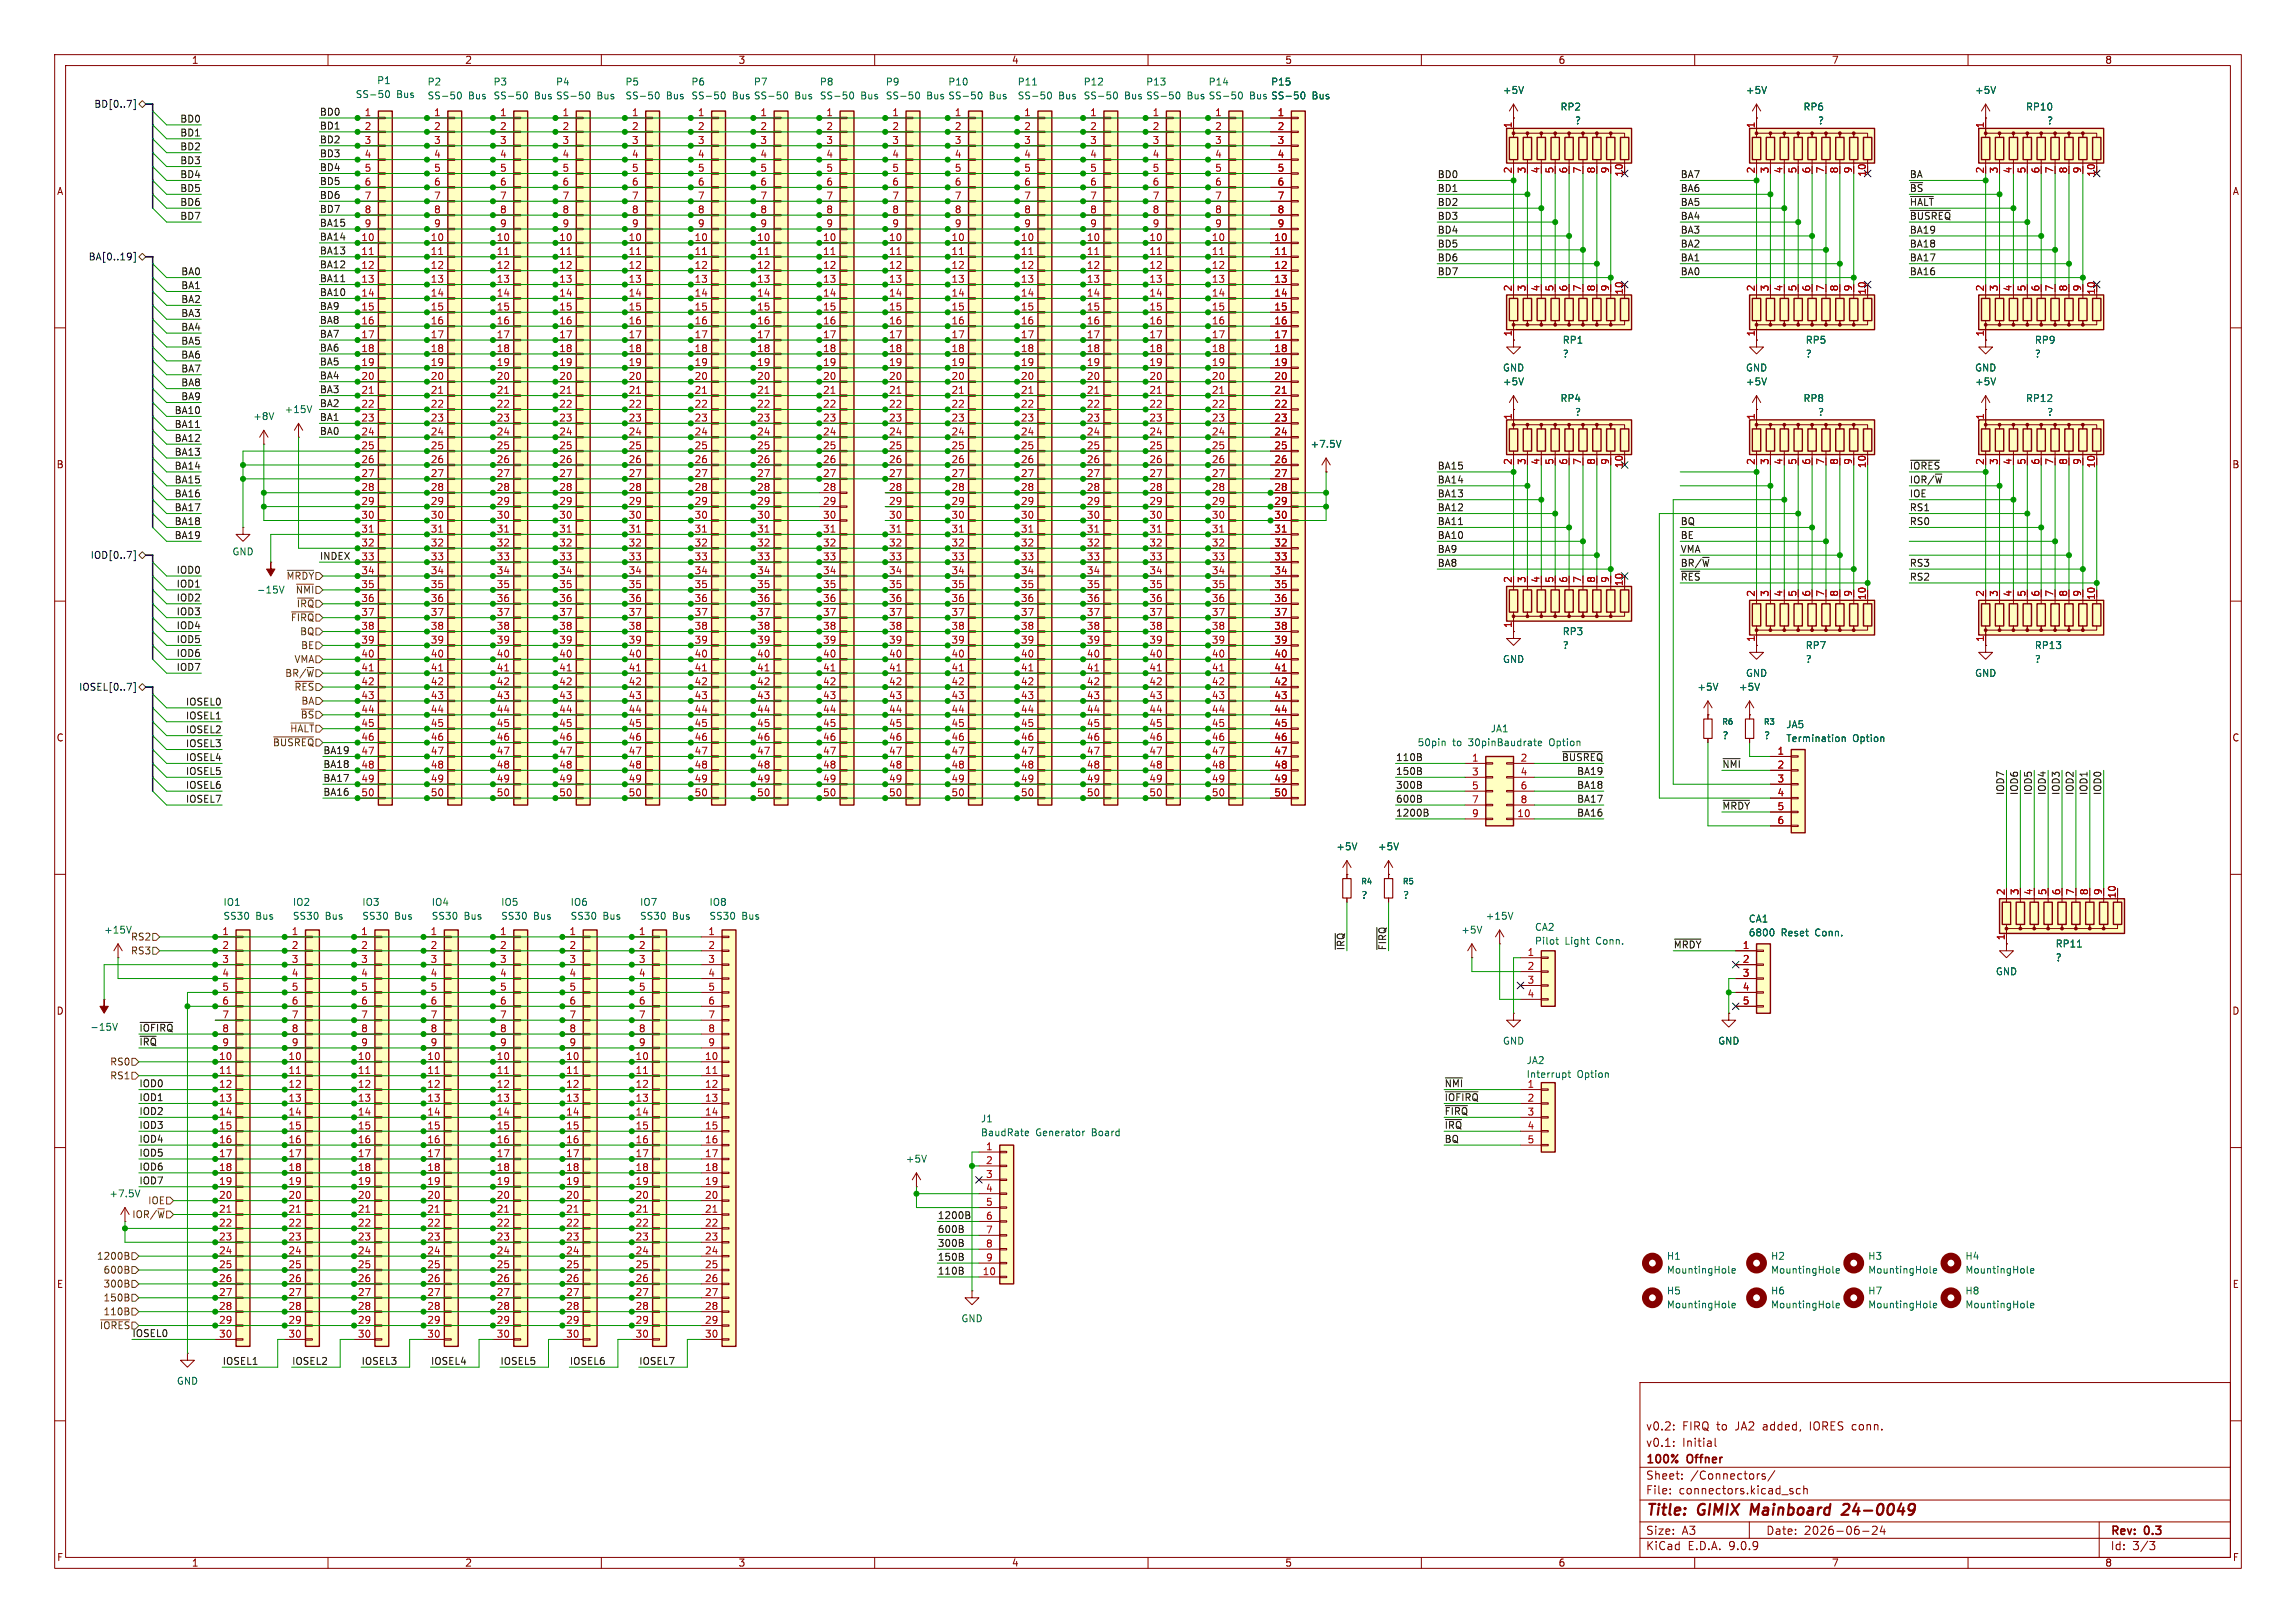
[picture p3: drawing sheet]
<svg xmlns="http://www.w3.org/2000/svg" width="420mm" height="297mm" viewBox="0 0 420 297" stroke-linecap="round" stroke-linejoin="round" font-family="sans-serif">
<defs><g id="words">
<g font-size="2.8" fill="#840000">
<text x="301" y="277.9">Title:</text>
<text x="310.6" y="277.9">GIMIX</text>
<text x="321.1" y="277.9">Mainboard</text>
<text x="338.7" y="277.9">24-0049</text>
</g>
<g font-size="2.1" fill="#840000">
<text x="301" y="262">v0.2:</text>
<text x="307.7" y="262">FIRQ to</text>
<text x="317.6" y="262">JA2</text>
<text x="322.8" y="262">added,</text>
<text x="331.5" y="262">IORES conn.</text>
<text x="301" y="268.2">100%</text>
<text x="301" y="265">v0.1:</text>
<text x="307.7" y="265">Initial</text>
<text x="308.7" y="268.2">Offner</text>
<text x="301" y="273.7">File:</text>
<text x="301" y="271">Sheet:</text>
<text x="307.1" y="273.7">connectors.kicad_sch</text>
<text x="309.2" y="271">/Connectors/</text>
<text x="301" y="281.1">Size:</text>
<text x="307.6" y="281.1">A3</text>
<text x="323" y="281.1">Date:</text>
<text x="330" y="281.1">2026-06-24</text>
<text x="386" y="281.3">Rev:</text>
<text x="392.4" y="281.3">0.3</text>
<text x="301" y="283.9">KiCad</text>
<text x="308.7" y="283.9">E.D.A.</text>
<text x="316.3" y="283.9">9.0.9</text>
<text x="386" y="283.9">Id:</text>
<text x="390.1" y="283.9">3/3</text>
</g>
<g font-size="1.8" fill="#840000">
<text x="35" y="11.9">1</text>
<text x="85" y="11.9">2</text>
<text x="135" y="11.9">3</text>
<text x="185" y="11.9">4</text>
<text x="235" y="11.9">5</text>
<text x="285" y="11.9">6</text>
<text x="335" y="11.9">7</text>
<text x="385" y="11.9">8</text>
<text x="10.3" y="35.9">A</text>
<text x="408.3" y="35.9">A</text>
<text x="10.3" y="85.9">B</text>
<text x="408.2" y="85.9">B</text>
<text x="10.3" y="135.9">C</text>
<text x="408.2" y="135.9">C</text>
<text x="10.3" y="185.9">D</text>
<text x="408.2" y="185.9">D</text>
<text x="10.3" y="235.9">E</text>
<text x="408.3" y="235.9">E</text>
<text x="10.3" y="285.9">F</text>
<text x="35" y="286.9">1</text>
<text x="85" y="286.9">2</text>
<text x="135" y="286.9">3</text>
<text x="185" y="286.9">4</text>
<text x="235" y="286.9">5</text>
<text x="285" y="286.9">6</text>
<text x="335" y="286.9">7</text>
<text x="385" y="286.9">8</text>
<text x="408.3" y="285.9">F</text>
</g>
<g font-size="1.8" fill="#006464">
<text x="68.9" y="15.6">P1</text>
<text x="78.1" y="15.8">P2</text>
<text x="90.2" y="15.8">P3</text>
<text x="101.6" y="15.8">P4</text>
<text x="114.3" y="15.8">P5</text>
<text x="126.4" y="15.8">P6</text>
<text x="137.8" y="15.8">P7</text>
<text x="149.9" y="15.8">P8</text>
<text x="161.9" y="15.8">P9</text>
<text x="173.4" y="15.8">P10</text>
<text x="186.1" y="15.8">P11</text>
<text x="198.1" y="15.8">P12</text>
<text x="209.6" y="15.8">P13</text>
<text x="221" y="15.8">P14</text>
<text x="232.4" y="15.8">P15</text>
<text x="274.8" y="17.4">+5V</text>
<text x="319.3" y="17.4">+5V</text>
<text x="361.2" y="17.4">+5V</text>
<text x="65" y="18.1">SS-50</text>
<text x="72.6" y="18.1">Bus</text>
<text x="78.1" y="18.4">SS-50</text>
<text x="85.7" y="18.4">Bus</text>
<text x="90.2" y="18.4">SS-50</text>
<text x="97.8" y="18.4">Bus SS-50</text>
<text x="109.2" y="18.4">Bus</text>
<text x="114.3" y="18.4">SS-50</text>
<text x="121.9" y="18.4">Bus</text>
<text x="126.4" y="18.4">SS-50</text>
<text x="134" y="18.4">Bus SS-50</text>
<text x="145.4" y="18.4">Bus</text>
<text x="149.9" y="18.4">SS-50</text>
<text x="157.5" y="18.4">Bus</text>
<text x="161.9" y="18.4">SS-50</text>
<text x="169.5" y="18.4">Bus SS-50</text>
<text x="180.9" y="18.4">Bus</text>
<text x="186.1" y="18.4">SS-50</text>
<text x="193.6" y="18.4">Bus</text>
<text x="198.1" y="18.4">SS-50</text>
<text x="205.7" y="18.4">Bus SS-50</text>
<text x="217.1" y="18.4">Bus SS-50</text>
<text x="228.6" y="18.4">Bus SS-50</text>
<text x="232.4" y="18.4">SS-50</text>
<text x="240" y="18.4">Bus</text>
<text x="285.3" y="20.4">RP2</text>
<text x="288" y="23">?</text>
<text x="329.8" y="20.4">RP6</text>
<text x="332.5" y="23">?</text>
<text x="370.5" y="20.4">RP10</text>
<text x="374.4" y="23">?</text>
<text x="285.8" y="63.1">RP1</text>
<text x="285.8" y="65.6">?</text>
<text x="330.2" y="63.1">RP5</text>
<text x="330.2" y="65.6">?</text>
<text x="372.1" y="63.1">RP9</text>
<text x="372.1" y="65.6">?</text>
<text x="274.8" y="70.7">+5V</text>
<text x="274.8" y="68.2">GND</text>
<text x="319.3" y="68.2">GND</text>
<text x="319.3" y="70.7">+5V</text>
<text x="361.2" y="70.7">+5V</text>
<text x="361.2" y="68.2">GND</text>
<text x="46.2" y="77.1">+8V</text>
<text x="52" y="75.8">+15V</text>
<text x="285.3" y="73.8">RP4</text>
<text x="288" y="76.3">?</text>
<text x="329.8" y="73.8">RP8</text>
<text x="332.5" y="76.3">?</text>
<text x="370.5" y="73.8">RP12</text>
<text x="374.4" y="76.3">?</text>
<text x="239.6" y="82.1">+7.5V</text>
<text x="42.4" y="101.8">GND</text>
<text x="46.9" y="108.8">-15V</text>
<text x="285.8" y="116.4">RP3</text>
<text x="285.8" y="119">?</text>
<text x="330.2" y="119">RP7</text>
<text x="372.1" y="119">RP13</text>
<text x="274.8" y="121.5">GND</text>
<text x="319.3" y="124.1">GND</text>
<text x="330.2" y="121.5">?</text>
<text x="361.2" y="124.1">GND</text>
<text x="372.1" y="121.5">?</text>
<text x="310.4" y="126.6">+5V</text>
<text x="318" y="126.6">+5V</text>
<text x="259.2" y="136.8">50pin</text>
<text x="265.7" y="136.8">to</text>
<text x="268.8" y="136.8">30pinBaudrate</text>
<text x="272.6" y="134.2">JA1</text>
<text x="283.7" y="136.8">Option</text>
<text x="315" y="135.5">?</text>
<text x="322.6" y="135.5">?</text>
<text x="326.7" y="133.5">JA5</text>
<text x="326.7" y="136">Termination</text>
<text x="338.9" y="136">Option</text>
<text x="244.3" y="155.8">+5V</text>
<text x="252" y="155.8">+5V</text>
<text x="40.8" y="166">IO1</text>
<text x="53.5" y="166">IO2</text>
<text x="66.2" y="166">IO3</text>
<text x="78.9" y="166">IO4</text>
<text x="91.6" y="166">IO5</text>
<text x="104.3" y="166">IO6</text>
<text x="117" y="166">IO7</text>
<text x="129.7" y="166">IO8</text>
<text x="248.9" y="164.7">?</text>
<text x="256.5" y="164.7">?</text>
<text x="18.9" y="171">+15V</text>
<text x="40.8" y="168.5">SS30</text>
<text x="46.8" y="168.5">Bus</text>
<text x="53.5" y="168.5">SS30</text>
<text x="59.5" y="168.5">Bus</text>
<text x="66.2" y="168.5">SS30</text>
<text x="72.2" y="168.5">Bus</text>
<text x="78.9" y="168.5">SS30</text>
<text x="84.9" y="168.5">Bus</text>
<text x="91.6" y="168.5">SS30</text>
<text x="97.6" y="168.5">Bus</text>
<text x="104.3" y="168.5">SS30</text>
<text x="110.3" y="168.5">Bus</text>
<text x="117" y="168.5">SS30</text>
<text x="123" y="168.5">Bus</text>
<text x="129.7" y="168.5">SS30</text>
<text x="135.7" y="168.5">Bus</text>
<text x="267.2" y="171">+5V</text>
<text x="271.7" y="168.5">+15V</text>
<text x="280.7" y="170.5">CA2</text>
<text x="280.7" y="173.1">Pilot</text>
<text x="286.3" y="173.1">Light</text>
<text x="292.1" y="173.1">Conn.</text>
<text x="319.8" y="169">CA1</text>
<text x="319.8" y="171.6">6800</text>
<text x="325.8" y="171.6">Reset</text>
<text x="332.2" y="171.6">Conn.</text>
<text x="375.9" y="173.6">RP11</text>
<text x="365" y="178.7">GND</text>
<text x="375.9" y="176.1">?</text>
<text x="16.4" y="188.8">-15V</text>
<text x="274.8" y="191.4">GND</text>
<text x="314.2" y="191.4">GND</text>
<text x="279.2" y="194.9">JA2</text>
<text x="279.2" y="197.5">Interrupt</text>
<text x="288.5" y="197.5">Option</text>
<text x="179.3" y="205.6">J1</text>
<text x="179.3" y="208.1">BaudRate</text>
<text x="189.5" y="208.1">Generator</text>
<text x="199.8" y="208.1">Board</text>
<text x="165.6" y="213">+5V</text>
<text x="19.9" y="219.3">+7.5V</text>
<text x="304.8" y="230.7">H1</text>
<text x="304.8" y="233.3">MountingHole</text>
<text x="323.9" y="230.7">H2</text>
<text x="323.9" y="233.3">MountingHole</text>
<text x="341.6" y="230.7">H3</text>
<text x="341.6" y="233.3">MountingHole</text>
<text x="359.4" y="230.7">H4</text>
<text x="359.4" y="233.3">MountingHole</text>
<text x="304.8" y="237.1">H5</text>
<text x="304.8" y="239.6">MountingHole</text>
<text x="323.9" y="237.1">H6</text>
<text x="323.9" y="239.6">MountingHole</text>
<text x="341.6" y="237.1">H7</text>
<text x="341.6" y="239.6">MountingHole</text>
<text x="359.4" y="237.1">H8</text>
<text x="359.4" y="239.6">MountingHole</text>
<text x="175.8" y="242.2">GND</text>
<text x="32.3" y="253.6">GND</text>
</g>
<g font-size="1.8" fill="#000084">
<text x="17.1" y="19.9">BD[0..7]</text>
<text x="16.1" y="47.9">BA[0..19]</text>
<text x="16.5" y="102.5">IOD[0..7]</text>
<text x="14.4" y="126.6">IOSEL[0..7]</text>
</g>
<g font-size="1.8" fill="#0f0f0f">
<text x="32.9" y="22.5">BD0</text>
<text x="58.4" y="23.8">BD1</text>
<text x="58.4" y="21.2">BD0</text>
<text x="32.9" y="25.1">BD1</text>
<text x="32.9" y="27.6">BD2</text>
<text x="58.4" y="26.3">BD2</text>
<text x="58.4" y="28.9">BD3</text>
<text x="32.9" y="35.2">BD5</text>
<text x="32.9" y="32.7">BD4</text>
<text x="32.9" y="30.1">BD3</text>
<text x="58.4" y="31.4">BD4</text>
<text x="58.4" y="33.9">BD5</text>
<text x="262.9" y="35.2">BD1</text>
<text x="262.9" y="32.7">BD0</text>
<text x="307.3" y="35.2">BA6</text>
<text x="307.3" y="32.7">BA7</text>
<text x="349.2" y="32.7">BA</text>
<text x="349.2" y="35.2">~{BS}</text>
<text x="32.9" y="40.3">BD7</text>
<text x="32.9" y="37.8">BD6</text>
<text x="58.4" y="36.5">BD6</text>
<text x="58.4" y="39">BD7</text>
<text x="58.4" y="41.6">BA15</text>
<text x="262.9" y="40.3">BD3</text>
<text x="262.9" y="37.8">BD2</text>
<text x="307.3" y="40.3">BA4</text>
<text x="307.3" y="37.8">BA5</text>
<text x="349.2" y="40.3">~{BUSREQ}</text>
<text x="349.2" y="37.8">~{HALT}</text>
<text x="58.4" y="44.1">BA14</text>
<text x="58.4" y="46.6">BA13</text>
<text x="262.9" y="42.8">BD4</text>
<text x="262.9" y="45.4">BD5</text>
<text x="262.9" y="47.9">BD6</text>
<text x="307.3" y="42.8">BA3</text>
<text x="307.3" y="47.9">BA1</text>
<text x="307.3" y="45.4">BA2</text>
<text x="349.2" y="47.9">BA17</text>
<text x="349.2" y="42.8">BA19</text>
<text x="349.2" y="45.4">BA18</text>
<text x="33.1" y="53">BA1</text>
<text x="33.1" y="50.5">BA0</text>
<text x="58.4" y="51.7">BA11</text>
<text x="58.4" y="49.2">BA12</text>
<text x="262.9" y="50.5">BD7</text>
<text x="307.3" y="50.5">BA0</text>
<text x="349.2" y="50.5">BA16</text>
<text x="33.1" y="55.5">BA2</text>
<text x="33.1" y="58.1">BA3</text>
<text x="58.4" y="54.3">BA10</text>
<text x="58.4" y="56.8">BA9</text>
<text x="58.4" y="59.3">BA8</text>
<text x="33.1" y="63.2">BA5</text>
<text x="33.1" y="65.7">BA6</text>
<text x="33.1" y="60.6">BA4</text>
<text x="58.4" y="61.9">BA7</text>
<text x="58.4" y="64.4">BA6</text>
<text x="33.1" y="68.2">BA7</text>
<text x="33.1" y="70.8">BA8</text>
<text x="58.4" y="67">BA5</text>
<text x="58.4" y="69.5">BA4</text>
<text x="31.8" y="75.9">BA10</text>
<text x="33.1" y="73.3">BA9</text>
<text x="58.4" y="77.1">BA1</text>
<text x="58.4" y="74.6">BA2</text>
<text x="58.4" y="72">BA3</text>
<text x="31.8" y="78.4">BA11</text>
<text x="31.8" y="83.5">BA13</text>
<text x="31.8" y="80.9">BA12</text>
<text x="58.4" y="79.7">BA0</text>
<text x="31.8" y="88.6">BA15</text>
<text x="31.8" y="86">BA14</text>
<text x="262.9" y="86">BA15</text>
<text x="262.9" y="88.6">BA14</text>
<text x="349.2" y="86">~{IORES}</text>
<text x="349.2" y="88.6">IOR/~{W}</text>
<text x="31.8" y="91.1">BA16</text>
<text x="31.8" y="93.6">BA17</text>
<text x="262.9" y="93.6">BA12</text>
<text x="262.9" y="91.1">BA13</text>
<text x="349.2" y="93.6">RS1</text>
<text x="349.2" y="91.1">IOE</text>
<text x="31.8" y="98.7">BA19</text>
<text x="31.8" y="96.2">BA18</text>
<text x="262.9" y="96.2">BA11</text>
<text x="262.9" y="98.7">BA10</text>
<text x="262.9" y="101.3">BA9</text>
<text x="307.3" y="101.3">VMA</text>
<text x="307.3" y="98.7">BE</text>
<text x="307.3" y="96.2">BQ</text>
<text x="349.2" y="96.2">RS0</text>
<text x="32.2" y="107.6">IOD1</text>
<text x="32.2" y="105.1">IOD0</text>
<text x="58.4" y="102.5">INDEX</text>
<text x="262.9" y="103.8">BA8</text>
<text x="307.3" y="103.8">BR/~{W}</text>
<text x="307.3" y="106.3">~{RES}</text>
<text x="349.2" y="106.3">RS2</text>
<text x="349.2" y="103.8">RS3</text>
<text x="32.2" y="110.1">IOD2</text>
<text x="32.2" y="112.7">IOD3</text>
<text x="32.2" y="115.2">IOD4</text>
<text x="32.2" y="117.8">IOD5</text>
<text x="32.2" y="120.3">IOD6</text>
<text x="32.2" y="122.8">IOD7</text>
<text x="33.9" y="129.2">IOSEL0</text>
<text x="33.9" y="131.7">IOSEL1</text>
<text x="33.9" y="136.8">IOSEL3</text>
<text x="33.9" y="134.3">IOSEL2</text>
<text x="33.9" y="139.4">IOSEL4</text>
<text x="33.9" y="141.9">IOSEL5</text>
<text x="59.1" y="138.1">BA19</text>
<text x="59.1" y="140.6">BA18</text>
<text x="59.1" y="143.2">BA17</text>
<text x="255.3" y="139.4">110B</text>
<text x="255.3" y="141.9">150B</text>
<text x="285.6" y="139.4">~{BUSREQ}</text>
<text x="288.4" y="141.9">BA19</text>
<text x="315" y="140.6">~{NMI}</text>
<text x="33.9" y="144.4">IOSEL6</text>
<text x="33.9" y="147">IOSEL7</text>
<text x="59.1" y="145.7">BA16</text>
<text x="255.3" y="149.5">1200B</text>
<text x="255.3" y="147">600B</text>
<text x="255.3" y="144.4">300B</text>
<text x="288.4" y="147">BA17</text>
<text x="288.4" y="144.4">BA18</text>
<text x="288.4" y="149.5">BA16</text>
<text x="315" y="148.2">~{MRDY}</text>
<text x="366.7" y="145.6" transform="rotate(-90 366.7 145.6)">IOD7</text>
<text x="369.2" y="145.6" transform="rotate(-90 369.2 145.6)">IOD6</text>
<text x="371.8" y="145.6" transform="rotate(-90 371.8 145.6)">IOD5</text>
<text x="374.3" y="145.6" transform="rotate(-90 374.3 145.6)">IOD4</text>
<text x="376.8" y="145.6" transform="rotate(-90 376.8 145.6)">IOD3</text>
<text x="379.4" y="145.6" transform="rotate(-90 379.4 145.6)">IOD2</text>
<text x="381.9" y="145.6" transform="rotate(-90 381.9 145.6)">IOD1</text>
<text x="384.5" y="145.6" transform="rotate(-90 384.5 145.6)">IOD0</text>
<text x="246" y="174" transform="rotate(-90 246 174)">~{IRQ}</text>
<text x="253.7" y="174" transform="rotate(-90 253.7 174)">~{FIRQ}</text>
<text x="306.1" y="173.6">~{MRDY}</text>
<text x="25.4" y="191.4">~{IRQ}</text>
<text x="25.4" y="188.9">~{IOFIRQ}</text>
<text x="25.4" y="201.6">IOD1</text>
<text x="25.4" y="199">IOD0</text>
<text x="264.2" y="201.6">~{IOFIRQ}</text>
<text x="264.2" y="199">~{NMI}</text>
<text x="25.4" y="209.2">IOD4</text>
<text x="25.4" y="206.7">IOD3</text>
<text x="25.4" y="204.1">IOD2</text>
<text x="264.2" y="204.1">~{FIRQ}</text>
<text x="264.2" y="206.7">~{IRQ}</text>
<text x="264.2" y="209.2">BQ</text>
<text x="25.4" y="211.7">IOD5</text>
<text x="25.4" y="214.3">IOD6</text>
<text x="25.4" y="216.8">IOD7</text>
<text x="171.4" y="223.2">1200B</text>
<text x="171.4" y="225.7">600B</text>
<text x="171.4" y="230.8">150B</text>
<text x="171.4" y="233.3">110B</text>
<text x="171.4" y="228.3">300B</text>
<text x="24.1" y="244.8">IOSEL0</text>
<text x="40.6" y="249.8">IOSEL1</text>
<text x="53.3" y="249.8">IOSEL2</text>
<text x="66" y="249.8">IOSEL3</text>
<text x="78.7" y="249.8">IOSEL4</text>
<text x="91.4" y="249.8">IOSEL5</text>
<text x="104.1" y="249.8">IOSEL6</text>
<text x="116.8" y="249.8">IOSEL7</text>
</g>
<g font-size="1.8" fill="#a90000">
<text x="66.6" y="21.3">1</text>
<text x="66.6" y="23.9">2</text>
<text x="79.3" y="21.3">1</text>
<text x="79.3" y="23.9">2</text>
<text x="91.4" y="21.3">1</text>
<text x="91.4" y="23.9">2</text>
<text x="102.8" y="21.3">1</text>
<text x="102.8" y="23.9">2</text>
<text x="115.5" y="21.3">1</text>
<text x="115.5" y="23.9">2</text>
<text x="127.6" y="21.3">1</text>
<text x="127.6" y="23.9">2</text>
<text x="139" y="21.3">1</text>
<text x="139" y="23.9">2</text>
<text x="151.1" y="21.3">1</text>
<text x="151.1" y="23.9">2</text>
<text x="163.1" y="21.3">1</text>
<text x="163.1" y="23.9">2</text>
<text x="174.6" y="21.3">1</text>
<text x="174.6" y="23.9">2</text>
<text x="187.3" y="21.3">1</text>
<text x="187.3" y="23.9">2</text>
<text x="199.3" y="21.3">1</text>
<text x="199.3" y="23.9">2</text>
<text x="210.7" y="21.3">1</text>
<text x="210.7" y="23.9">2</text>
<text x="222.2" y="21.3">1</text>
<text x="222.2" y="23.9">2</text>
<text x="233.6" y="21.3">1</text>
<text x="233.6" y="23.9">2</text>
<text x="276.6" y="23.6" transform="rotate(-90 276.6 23.6)">1</text>
<text x="321.1" y="23.6" transform="rotate(-90 321.1 23.6)">1</text>
<text x="363" y="23.6" transform="rotate(-90 363 23.6)">1</text>
<text x="66.6" y="26.4">3</text>
<text x="66.6" y="29">4</text>
<text x="79.3" y="26.4">3</text>
<text x="79.3" y="29">4</text>
<text x="91.4" y="26.4">3</text>
<text x="91.4" y="29">4</text>
<text x="102.8" y="26.4">3</text>
<text x="102.8" y="29">4</text>
<text x="115.5" y="26.4">3</text>
<text x="115.5" y="29">4</text>
<text x="127.6" y="26.4">3</text>
<text x="127.6" y="29">4</text>
<text x="139" y="26.4">3</text>
<text x="139" y="29">4</text>
<text x="151.1" y="26.4">3</text>
<text x="151.1" y="29">4</text>
<text x="163.1" y="26.4">3</text>
<text x="163.1" y="29">4</text>
<text x="174.6" y="26.4">3</text>
<text x="174.6" y="29">4</text>
<text x="187.3" y="26.4">3</text>
<text x="187.3" y="29">4</text>
<text x="199.3" y="26.4">3</text>
<text x="199.3" y="29">4</text>
<text x="210.7" y="26.4">3</text>
<text x="210.7" y="29">4</text>
<text x="222.2" y="26.4">3</text>
<text x="222.2" y="29">4</text>
<text x="233.6" y="26.4">3</text>
<text x="233.6" y="29">4</text>
<text x="66.6" y="31.5">5</text>
<text x="66.6" y="34">6</text>
<text x="79.3" y="31.5">5</text>
<text x="79.3" y="34">6</text>
<text x="91.4" y="31.5">5</text>
<text x="91.4" y="34">6</text>
<text x="102.8" y="31.5">5</text>
<text x="102.8" y="34">6</text>
<text x="115.5" y="31.5">5</text>
<text x="115.5" y="34">6</text>
<text x="127.6" y="31.5">5</text>
<text x="127.6" y="34">6</text>
<text x="139" y="31.5">5</text>
<text x="139" y="34">6</text>
<text x="151.1" y="31.5">5</text>
<text x="151.1" y="34">6</text>
<text x="163.1" y="31.5">5</text>
<text x="163.1" y="34">6</text>
<text x="174.6" y="31.5">5</text>
<text x="174.6" y="34">6</text>
<text x="187.3" y="31.5">5</text>
<text x="187.3" y="34">6</text>
<text x="199.3" y="31.5">5</text>
<text x="199.3" y="34">6</text>
<text x="210.7" y="31.5">5</text>
<text x="210.7" y="34">6</text>
<text x="222.2" y="31.5">5</text>
<text x="222.2" y="34">6</text>
<text x="233.6" y="31.5">5</text>
<text x="233.6" y="34">6</text>
<text x="276.6" y="31.8" transform="rotate(-90 276.6 31.8)">2</text>
<text x="279.1" y="31.8" transform="rotate(-90 279.1 31.8)">3</text>
<text x="281.7" y="31.8" transform="rotate(-90 281.7 31.8)">4</text>
<text x="284.2" y="31.8" transform="rotate(-90 284.2 31.8)">5</text>
<text x="286.8" y="31.8" transform="rotate(-90 286.8 31.8)">6</text>
<text x="289.3" y="31.8" transform="rotate(-90 289.3 31.8)">7</text>
<text x="291.8" y="31.8" transform="rotate(-90 291.8 31.8)">8</text>
<text x="294.4" y="31.8" transform="rotate(-90 294.4 31.8)">9</text>
<text x="296.9" y="32.4" transform="rotate(-90 296.9 32.4)">10</text>
<text x="321.1" y="31.8" transform="rotate(-90 321.1 31.8)">2</text>
<text x="323.6" y="31.8" transform="rotate(-90 323.6 31.8)">3</text>
<text x="326.1" y="31.8" transform="rotate(-90 326.1 31.8)">4</text>
<text x="328.7" y="31.8" transform="rotate(-90 328.7 31.8)">5</text>
<text x="331.2" y="31.8" transform="rotate(-90 331.2 31.8)">6</text>
<text x="333.8" y="31.8" transform="rotate(-90 333.8 31.8)">7</text>
<text x="336.3" y="31.8" transform="rotate(-90 336.3 31.8)">8</text>
<text x="338.8" y="31.8" transform="rotate(-90 338.8 31.8)">9</text>
<text x="341.4" y="32.4" transform="rotate(-90 341.4 32.4)">10</text>
<text x="363" y="31.8" transform="rotate(-90 363 31.8)">2</text>
<text x="365.5" y="31.8" transform="rotate(-90 365.5 31.8)">3</text>
<text x="368" y="31.8" transform="rotate(-90 368 31.8)">4</text>
<text x="370.6" y="31.8" transform="rotate(-90 370.6 31.8)">5</text>
<text x="373.1" y="31.8" transform="rotate(-90 373.1 31.8)">6</text>
<text x="375.7" y="31.8" transform="rotate(-90 375.7 31.8)">7</text>
<text x="378.2" y="31.8" transform="rotate(-90 378.2 31.8)">8</text>
<text x="380.7" y="31.8" transform="rotate(-90 380.7 31.8)">9</text>
<text x="383.3" y="32.4" transform="rotate(-90 383.3 32.4)">10</text>
<text x="66.6" y="36.6">7</text>
<text x="66.6" y="39.1">8</text>
<text x="66.6" y="41.7">9</text>
<text x="79.3" y="36.6">7</text>
<text x="79.3" y="39.1">8</text>
<text x="79.3" y="41.7">9</text>
<text x="91.4" y="36.6">7</text>
<text x="91.4" y="39.1">8</text>
<text x="91.4" y="41.7">9</text>
<text x="102.8" y="36.6">7</text>
<text x="102.8" y="39.1">8</text>
<text x="102.8" y="41.7">9</text>
<text x="115.5" y="36.6">7</text>
<text x="115.5" y="39.1">8</text>
<text x="115.5" y="41.7">9</text>
<text x="127.6" y="36.6">7</text>
<text x="127.6" y="39.1">8</text>
<text x="127.6" y="41.7">9</text>
<text x="139" y="36.6">7</text>
<text x="139" y="39.1">8</text>
<text x="139" y="41.7">9</text>
<text x="151.1" y="36.6">7</text>
<text x="151.1" y="39.1">8</text>
<text x="151.1" y="41.7">9</text>
<text x="163.1" y="36.6">7</text>
<text x="163.1" y="39.1">8</text>
<text x="163.1" y="41.7">9</text>
<text x="174.6" y="36.6">7</text>
<text x="174.6" y="39.1">8</text>
<text x="174.6" y="41.7">9</text>
<text x="187.3" y="36.6">7</text>
<text x="187.3" y="39.1">8</text>
<text x="187.3" y="41.7">9</text>
<text x="199.3" y="36.6">7</text>
<text x="199.3" y="39.1">8</text>
<text x="199.3" y="41.7">9</text>
<text x="210.7" y="36.6">7</text>
<text x="210.7" y="39.1">8</text>
<text x="210.7" y="41.7">9</text>
<text x="222.2" y="36.6">7</text>
<text x="222.2" y="39.1">8</text>
<text x="222.2" y="41.7">9</text>
<text x="233.6" y="36.6">7</text>
<text x="233.6" y="39.1">8</text>
<text x="233.6" y="41.7">9</text>
<text x="66" y="44.2">10</text>
<text x="66" y="46.7">11</text>
<text x="78.7" y="44.2">10</text>
<text x="78.7" y="46.7">11</text>
<text x="90.8" y="44.2">10</text>
<text x="90.8" y="46.7">11</text>
<text x="102.2" y="44.2">10</text>
<text x="102.2" y="46.7">11</text>
<text x="114.9" y="44.2">10</text>
<text x="114.9" y="46.7">11</text>
<text x="127" y="44.2">10</text>
<text x="127" y="46.7">11</text>
<text x="138.4" y="44.2">10</text>
<text x="138.4" y="46.7">11</text>
<text x="150.5" y="44.2">10</text>
<text x="150.5" y="46.7">11</text>
<text x="162.5" y="44.2">10</text>
<text x="162.5" y="46.7">11</text>
<text x="173.9" y="44.2">10</text>
<text x="173.9" y="46.7">11</text>
<text x="186.6" y="44.2">10</text>
<text x="186.6" y="46.7">11</text>
<text x="198.7" y="44.2">10</text>
<text x="198.7" y="46.7">11</text>
<text x="210.1" y="44.2">10</text>
<text x="210.1" y="46.7">11</text>
<text x="221.6" y="44.2">10</text>
<text x="221.6" y="46.7">11</text>
<text x="233" y="44.2">10</text>
<text x="233" y="46.7">11</text>
<text x="66" y="49.3">12</text>
<text x="66" y="51.8">13</text>
<text x="78.7" y="49.3">12</text>
<text x="78.7" y="51.8">13</text>
<text x="90.8" y="49.3">12</text>
<text x="90.8" y="51.8">13</text>
<text x="102.2" y="49.3">12</text>
<text x="102.2" y="51.8">13</text>
<text x="114.9" y="49.3">12</text>
<text x="114.9" y="51.8">13</text>
<text x="127" y="49.3">12</text>
<text x="127" y="51.8">13</text>
<text x="138.4" y="49.3">12</text>
<text x="138.4" y="51.8">13</text>
<text x="150.5" y="49.3">12</text>
<text x="150.5" y="51.8">13</text>
<text x="162.5" y="49.3">12</text>
<text x="162.5" y="51.8">13</text>
<text x="173.9" y="49.3">12</text>
<text x="173.9" y="51.8">13</text>
<text x="186.6" y="49.3">12</text>
<text x="186.6" y="51.8">13</text>
<text x="198.7" y="49.3">12</text>
<text x="198.7" y="51.8">13</text>
<text x="210.1" y="49.3">12</text>
<text x="210.1" y="51.8">13</text>
<text x="221.6" y="49.3">12</text>
<text x="221.6" y="51.8">13</text>
<text x="233" y="49.3">12</text>
<text x="233" y="51.8">13</text>
<text x="276.6" y="53.4" transform="rotate(-90 276.6 53.4)">2</text>
<text x="279.1" y="53.4" transform="rotate(-90 279.1 53.4)">3</text>
<text x="281.7" y="53.4" transform="rotate(-90 281.7 53.4)">4</text>
<text x="284.2" y="53.4" transform="rotate(-90 284.2 53.4)">5</text>
<text x="286.8" y="53.4" transform="rotate(-90 286.8 53.4)">6</text>
<text x="289.3" y="53.4" transform="rotate(-90 289.3 53.4)">7</text>
<text x="291.8" y="53.4" transform="rotate(-90 291.8 53.4)">8</text>
<text x="294.4" y="53.4" transform="rotate(-90 294.4 53.4)">9</text>
<text x="321.1" y="53.4" transform="rotate(-90 321.1 53.4)">2</text>
<text x="323.6" y="53.4" transform="rotate(-90 323.6 53.4)">3</text>
<text x="326.1" y="53.4" transform="rotate(-90 326.1 53.4)">4</text>
<text x="328.7" y="53.4" transform="rotate(-90 328.7 53.4)">5</text>
<text x="331.2" y="53.4" transform="rotate(-90 331.2 53.4)">6</text>
<text x="333.8" y="53.4" transform="rotate(-90 333.8 53.4)">7</text>
<text x="336.3" y="53.4" transform="rotate(-90 336.3 53.4)">8</text>
<text x="338.8" y="53.4" transform="rotate(-90 338.8 53.4)">9</text>
<text x="363" y="53.4" transform="rotate(-90 363 53.4)">2</text>
<text x="365.5" y="53.4" transform="rotate(-90 365.5 53.4)">3</text>
<text x="368" y="53.4" transform="rotate(-90 368 53.4)">4</text>
<text x="370.6" y="53.4" transform="rotate(-90 370.6 53.4)">5</text>
<text x="373.1" y="53.4" transform="rotate(-90 373.1 53.4)">6</text>
<text x="375.7" y="53.4" transform="rotate(-90 375.7 53.4)">7</text>
<text x="378.2" y="53.4" transform="rotate(-90 378.2 53.4)">8</text>
<text x="380.7" y="53.4" transform="rotate(-90 380.7 53.4)">9</text>
<text x="66" y="54.4">14</text>
<text x="66" y="56.9">15</text>
<text x="66" y="59.4">16</text>
<text x="78.7" y="54.4">14</text>
<text x="78.7" y="56.9">15</text>
<text x="78.7" y="59.4">16</text>
<text x="90.8" y="54.4">14</text>
<text x="90.8" y="56.9">15</text>
<text x="90.8" y="59.4">16</text>
<text x="102.2" y="54.4">14</text>
<text x="102.2" y="56.9">15</text>
<text x="102.2" y="59.4">16</text>
<text x="114.9" y="54.4">14</text>
<text x="114.9" y="56.9">15</text>
<text x="114.9" y="59.4">16</text>
<text x="127" y="54.4">14</text>
<text x="127" y="56.9">15</text>
<text x="127" y="59.4">16</text>
<text x="138.4" y="54.4">14</text>
<text x="138.4" y="56.9">15</text>
<text x="138.4" y="59.4">16</text>
<text x="150.5" y="54.4">14</text>
<text x="150.5" y="56.9">15</text>
<text x="150.5" y="59.4">16</text>
<text x="162.5" y="54.4">14</text>
<text x="162.5" y="56.9">15</text>
<text x="162.5" y="59.4">16</text>
<text x="173.9" y="54.4">14</text>
<text x="173.9" y="56.9">15</text>
<text x="173.9" y="59.4">16</text>
<text x="186.6" y="54.4">14</text>
<text x="186.6" y="56.9">15</text>
<text x="186.6" y="59.4">16</text>
<text x="198.7" y="54.4">14</text>
<text x="198.7" y="56.9">15</text>
<text x="198.7" y="59.4">16</text>
<text x="210.1" y="54.4">14</text>
<text x="210.1" y="56.9">15</text>
<text x="210.1" y="59.4">16</text>
<text x="221.6" y="54.4">14</text>
<text x="221.6" y="56.9">15</text>
<text x="221.6" y="59.4">16</text>
<text x="233" y="54.4">14</text>
<text x="233" y="56.9">15</text>
<text x="233" y="59.4">16</text>
<text x="296.9" y="54" transform="rotate(-90 296.9 54)">10</text>
<text x="341.4" y="54" transform="rotate(-90 341.4 54)">10</text>
<text x="383.3" y="54" transform="rotate(-90 383.3 54)">10</text>
<text x="66" y="62">17</text>
<text x="66" y="64.5">18</text>
<text x="78.7" y="62">17</text>
<text x="78.7" y="64.5">18</text>
<text x="90.8" y="62">17</text>
<text x="90.8" y="64.5">18</text>
<text x="102.2" y="62">17</text>
<text x="102.2" y="64.5">18</text>
<text x="114.9" y="62">17</text>
<text x="114.9" y="64.5">18</text>
<text x="127" y="62">17</text>
<text x="127" y="64.5">18</text>
<text x="138.4" y="62">17</text>
<text x="138.4" y="64.5">18</text>
<text x="150.5" y="62">17</text>
<text x="150.5" y="64.5">18</text>
<text x="162.5" y="62">17</text>
<text x="162.5" y="64.5">18</text>
<text x="173.9" y="62">17</text>
<text x="173.9" y="64.5">18</text>
<text x="186.6" y="62">17</text>
<text x="186.6" y="64.5">18</text>
<text x="198.7" y="62">17</text>
<text x="198.7" y="64.5">18</text>
<text x="210.1" y="62">17</text>
<text x="210.1" y="64.5">18</text>
<text x="221.6" y="62">17</text>
<text x="221.6" y="64.5">18</text>
<text x="233" y="62">17</text>
<text x="233" y="64.5">18</text>
<text x="276.6" y="61.7" transform="rotate(-90 276.6 61.7)">1</text>
<text x="321.1" y="61.7" transform="rotate(-90 321.1 61.7)">1</text>
<text x="363" y="61.7" transform="rotate(-90 363 61.7)">1</text>
<text x="66" y="67.1">19</text>
<text x="66" y="69.6">20</text>
<text x="78.7" y="67.1">19</text>
<text x="78.7" y="69.6">20</text>
<text x="90.8" y="67.1">19</text>
<text x="90.8" y="69.6">20</text>
<text x="102.2" y="67.1">19</text>
<text x="102.2" y="69.6">20</text>
<text x="114.9" y="67.1">19</text>
<text x="114.9" y="69.6">20</text>
<text x="127" y="67.1">19</text>
<text x="127" y="69.6">20</text>
<text x="138.4" y="67.1">19</text>
<text x="138.4" y="69.6">20</text>
<text x="150.5" y="67.1">19</text>
<text x="150.5" y="69.6">20</text>
<text x="162.5" y="67.1">19</text>
<text x="162.5" y="69.6">20</text>
<text x="173.9" y="67.1">19</text>
<text x="173.9" y="69.6">20</text>
<text x="186.6" y="67.1">19</text>
<text x="186.6" y="69.6">20</text>
<text x="198.7" y="67.1">19</text>
<text x="198.7" y="69.6">20</text>
<text x="210.1" y="67.1">19</text>
<text x="210.1" y="69.6">20</text>
<text x="221.6" y="67.1">19</text>
<text x="221.6" y="69.6">20</text>
<text x="233" y="67.1">19</text>
<text x="233" y="69.6">20</text>
<text x="66" y="72.1">21</text>
<text x="66" y="74.7">22</text>
<text x="66" y="77.2">23</text>
<text x="78.7" y="72.1">21</text>
<text x="78.7" y="74.7">22</text>
<text x="78.7" y="77.2">23</text>
<text x="90.8" y="72.1">21</text>
<text x="90.8" y="74.7">22</text>
<text x="90.8" y="77.2">23</text>
<text x="102.2" y="72.1">21</text>
<text x="102.2" y="74.7">22</text>
<text x="102.2" y="77.2">23</text>
<text x="114.9" y="72.1">21</text>
<text x="114.9" y="74.7">22</text>
<text x="114.9" y="77.2">23</text>
<text x="127" y="72.1">21</text>
<text x="127" y="74.7">22</text>
<text x="127" y="77.2">23</text>
<text x="138.4" y="72.1">21</text>
<text x="138.4" y="74.7">22</text>
<text x="138.4" y="77.2">23</text>
<text x="150.5" y="72.1">21</text>
<text x="150.5" y="74.7">22</text>
<text x="150.5" y="77.2">23</text>
<text x="162.5" y="72.1">21</text>
<text x="162.5" y="74.7">22</text>
<text x="162.5" y="77.2">23</text>
<text x="173.9" y="72.1">21</text>
<text x="173.9" y="74.7">22</text>
<text x="173.9" y="77.2">23</text>
<text x="186.6" y="72.1">21</text>
<text x="186.6" y="74.7">22</text>
<text x="186.6" y="77.2">23</text>
<text x="198.7" y="72.1">21</text>
<text x="198.7" y="74.7">22</text>
<text x="198.7" y="77.2">23</text>
<text x="210.1" y="72.1">21</text>
<text x="210.1" y="74.7">22</text>
<text x="210.1" y="77.2">23</text>
<text x="221.6" y="72.1">21</text>
<text x="221.6" y="74.7">22</text>
<text x="221.6" y="77.2">23</text>
<text x="233" y="72.1">21</text>
<text x="233" y="74.7">22</text>
<text x="233" y="77.2">23</text>
<text x="276.6" y="76.9" transform="rotate(-90 276.6 76.9)">1</text>
<text x="321.1" y="76.9" transform="rotate(-90 321.1 76.9)">1</text>
<text x="363" y="76.9" transform="rotate(-90 363 76.9)">1</text>
<text x="66" y="79.8">24</text>
<text x="66" y="82.3">25</text>
<text x="78.7" y="79.8">24</text>
<text x="78.7" y="82.3">25</text>
<text x="90.8" y="79.8">24</text>
<text x="90.8" y="82.3">25</text>
<text x="102.2" y="79.8">24</text>
<text x="102.2" y="82.3">25</text>
<text x="114.9" y="79.8">24</text>
<text x="114.9" y="82.3">25</text>
<text x="127" y="79.8">24</text>
<text x="127" y="82.3">25</text>
<text x="138.4" y="79.8">24</text>
<text x="138.4" y="82.3">25</text>
<text x="150.5" y="79.8">24</text>
<text x="150.5" y="82.3">25</text>
<text x="162.5" y="79.8">24</text>
<text x="162.5" y="82.3">25</text>
<text x="173.9" y="79.8">24</text>
<text x="173.9" y="82.3">25</text>
<text x="186.6" y="79.8">24</text>
<text x="186.6" y="82.3">25</text>
<text x="198.7" y="79.8">24</text>
<text x="198.7" y="82.3">25</text>
<text x="210.1" y="79.8">24</text>
<text x="210.1" y="82.3">25</text>
<text x="221.6" y="79.8">24</text>
<text x="221.6" y="82.3">25</text>
<text x="233" y="79.8">24</text>
<text x="233" y="82.3">25</text>
<text x="66" y="84.8">26</text>
<text x="66" y="87.4">27</text>
<text x="66" y="89.9">28</text>
<text x="78.7" y="84.8">26</text>
<text x="78.7" y="87.4">27</text>
<text x="78.7" y="89.9">28</text>
<text x="90.8" y="84.8">26</text>
<text x="90.8" y="87.4">27</text>
<text x="90.8" y="89.9">28</text>
<text x="102.2" y="84.8">26</text>
<text x="102.2" y="87.4">27</text>
<text x="102.2" y="89.9">28</text>
<text x="114.9" y="84.8">26</text>
<text x="114.9" y="87.4">27</text>
<text x="114.9" y="89.9">28</text>
<text x="127" y="84.8">26</text>
<text x="127" y="87.4">27</text>
<text x="127" y="89.9">28</text>
<text x="138.4" y="84.8">26</text>
<text x="138.4" y="87.4">27</text>
<text x="138.4" y="89.9">28</text>
<text x="150.5" y="84.8">26</text>
<text x="150.5" y="87.4">27</text>
<text x="150.5" y="89.9">28</text>
<text x="162.5" y="84.8">26</text>
<text x="162.5" y="87.4">27</text>
<text x="162.5" y="89.9">28</text>
<text x="173.9" y="84.8">26</text>
<text x="173.9" y="87.4">27</text>
<text x="173.9" y="89.9">28</text>
<text x="186.6" y="84.8">26</text>
<text x="186.6" y="87.4">27</text>
<text x="186.6" y="89.9">28</text>
<text x="198.7" y="84.8">26</text>
<text x="198.7" y="87.4">27</text>
<text x="198.7" y="89.9">28</text>
<text x="210.1" y="84.8">26</text>
<text x="210.1" y="87.4">27</text>
<text x="210.1" y="89.9">28</text>
<text x="221.6" y="84.8">26</text>
<text x="221.6" y="87.4">27</text>
<text x="221.6" y="89.9">28</text>
<text x="233" y="84.8">26</text>
<text x="233" y="87.4">27</text>
<text x="233" y="89.9">28</text>
<text x="276.6" y="85.2" transform="rotate(-90 276.6 85.2)">2</text>
<text x="279.1" y="85.2" transform="rotate(-90 279.1 85.2)">3</text>
<text x="281.7" y="85.2" transform="rotate(-90 281.7 85.2)">4</text>
<text x="284.2" y="85.2" transform="rotate(-90 284.2 85.2)">5</text>
<text x="286.8" y="85.2" transform="rotate(-90 286.8 85.2)">6</text>
<text x="289.3" y="85.2" transform="rotate(-90 289.3 85.2)">7</text>
<text x="291.8" y="85.2" transform="rotate(-90 291.8 85.2)">8</text>
<text x="294.4" y="85.2" transform="rotate(-90 294.4 85.2)">9</text>
<text x="296.9" y="85.8" transform="rotate(-90 296.9 85.8)">10</text>
<text x="321.1" y="85.2" transform="rotate(-90 321.1 85.2)">2</text>
<text x="323.6" y="85.2" transform="rotate(-90 323.6 85.2)">3</text>
<text x="326.1" y="85.2" transform="rotate(-90 326.1 85.2)">4</text>
<text x="328.7" y="85.2" transform="rotate(-90 328.7 85.2)">5</text>
<text x="331.2" y="85.2" transform="rotate(-90 331.2 85.2)">6</text>
<text x="333.8" y="85.2" transform="rotate(-90 333.8 85.2)">7</text>
<text x="336.3" y="85.2" transform="rotate(-90 336.3 85.2)">8</text>
<text x="338.8" y="85.2" transform="rotate(-90 338.8 85.2)">9</text>
<text x="341.4" y="85.8" transform="rotate(-90 341.4 85.8)">10</text>
<text x="363" y="85.2" transform="rotate(-90 363 85.2)">2</text>
<text x="365.5" y="85.2" transform="rotate(-90 365.5 85.2)">3</text>
<text x="368" y="85.2" transform="rotate(-90 368 85.2)">4</text>
<text x="370.6" y="85.2" transform="rotate(-90 370.6 85.2)">5</text>
<text x="373.1" y="85.2" transform="rotate(-90 373.1 85.2)">6</text>
<text x="375.7" y="85.2" transform="rotate(-90 375.7 85.2)">7</text>
<text x="378.2" y="85.2" transform="rotate(-90 378.2 85.2)">8</text>
<text x="380.7" y="85.2" transform="rotate(-90 380.7 85.2)">9</text>
<text x="383.3" y="85.8" transform="rotate(-90 383.3 85.8)">10</text>
<text x="66" y="92.5">29</text>
<text x="66" y="95">30</text>
<text x="78.7" y="92.5">29</text>
<text x="78.7" y="95">30</text>
<text x="90.8" y="92.5">29</text>
<text x="90.8" y="95">30</text>
<text x="102.2" y="92.5">29</text>
<text x="102.2" y="95">30</text>
<text x="114.9" y="92.5">29</text>
<text x="114.9" y="95">30</text>
<text x="127" y="92.5">29</text>
<text x="127" y="95">30</text>
<text x="138.4" y="92.5">29</text>
<text x="138.4" y="95">30</text>
<text x="150.5" y="92.5">29</text>
<text x="150.5" y="95">30</text>
<text x="162.5" y="92.5">29</text>
<text x="162.5" y="95">30</text>
<text x="173.9" y="92.5">29</text>
<text x="173.9" y="95">30</text>
<text x="186.6" y="92.5">29</text>
<text x="186.6" y="95">30</text>
<text x="198.7" y="92.5">29</text>
<text x="198.7" y="95">30</text>
<text x="210.1" y="92.5">29</text>
<text x="210.1" y="95">30</text>
<text x="221.6" y="92.5">29</text>
<text x="221.6" y="95">30</text>
<text x="233" y="92.5">29</text>
<text x="233" y="95">30</text>
<text x="66" y="97.5">31</text>
<text x="66" y="100.1">32</text>
<text x="78.7" y="97.5">31</text>
<text x="78.7" y="100.1">32</text>
<text x="90.8" y="97.5">31</text>
<text x="90.8" y="100.1">32</text>
<text x="102.2" y="97.5">31</text>
<text x="102.2" y="100.1">32</text>
<text x="114.9" y="97.5">31</text>
<text x="114.9" y="100.1">32</text>
<text x="127" y="97.5">31</text>
<text x="127" y="100.1">32</text>
<text x="138.4" y="97.5">31</text>
<text x="138.4" y="100.1">32</text>
<text x="150.5" y="97.5">31</text>
<text x="150.5" y="100.1">32</text>
<text x="162.5" y="97.5">31</text>
<text x="162.5" y="100.1">32</text>
<text x="173.9" y="97.5">31</text>
<text x="173.9" y="100.1">32</text>
<text x="186.6" y="97.5">31</text>
<text x="186.6" y="100.1">32</text>
<text x="198.7" y="97.5">31</text>
<text x="198.7" y="100.1">32</text>
<text x="210.1" y="97.5">31</text>
<text x="210.1" y="100.1">32</text>
<text x="221.6" y="97.5">31</text>
<text x="221.6" y="100.1">32</text>
<text x="233" y="97.5">31</text>
<text x="233" y="100.1">32</text>
<text x="66" y="102.6">33</text>
<text x="66" y="105.2">34</text>
<text x="66" y="107.7">35</text>
<text x="78.7" y="102.6">33</text>
<text x="78.7" y="105.2">34</text>
<text x="78.7" y="107.7">35</text>
<text x="90.8" y="102.6">33</text>
<text x="90.8" y="105.2">34</text>
<text x="90.8" y="107.7">35</text>
<text x="102.2" y="102.6">33</text>
<text x="102.2" y="105.2">34</text>
<text x="102.2" y="107.7">35</text>
<text x="114.9" y="102.6">33</text>
<text x="114.9" y="105.2">34</text>
<text x="114.9" y="107.7">35</text>
<text x="127" y="102.6">33</text>
<text x="127" y="105.2">34</text>
<text x="127" y="107.7">35</text>
<text x="138.4" y="102.6">33</text>
<text x="138.4" y="105.2">34</text>
<text x="138.4" y="107.7">35</text>
<text x="150.5" y="102.6">33</text>
<text x="150.5" y="105.2">34</text>
<text x="150.5" y="107.7">35</text>
<text x="162.5" y="102.6">33</text>
<text x="162.5" y="105.2">34</text>
<text x="162.5" y="107.7">35</text>
<text x="173.9" y="102.6">33</text>
<text x="173.9" y="105.2">34</text>
<text x="173.9" y="107.7">35</text>
<text x="186.6" y="102.6">33</text>
<text x="186.6" y="105.2">34</text>
<text x="186.6" y="107.7">35</text>
<text x="198.7" y="102.6">33</text>
<text x="198.7" y="105.2">34</text>
<text x="198.7" y="107.7">35</text>
<text x="210.1" y="102.6">33</text>
<text x="210.1" y="105.2">34</text>
<text x="210.1" y="107.7">35</text>
<text x="221.6" y="102.6">33</text>
<text x="221.6" y="105.2">34</text>
<text x="221.6" y="107.7">35</text>
<text x="233" y="102.6">33</text>
<text x="233" y="105.2">34</text>
<text x="233" y="107.7">35</text>
<text x="276.6" y="106.8" transform="rotate(-90 276.6 106.8)">2</text>
<text x="279.1" y="106.8" transform="rotate(-90 279.1 106.8)">3</text>
<text x="281.7" y="106.8" transform="rotate(-90 281.7 106.8)">4</text>
<text x="284.2" y="106.8" transform="rotate(-90 284.2 106.8)">5</text>
<text x="286.8" y="106.8" transform="rotate(-90 286.8 106.8)">6</text>
<text x="289.3" y="106.8" transform="rotate(-90 289.3 106.8)">7</text>
<text x="291.8" y="106.8" transform="rotate(-90 291.8 106.8)">8</text>
<text x="294.4" y="106.8" transform="rotate(-90 294.4 106.8)">9</text>
<text x="296.9" y="107.4" transform="rotate(-90 296.9 107.4)">10</text>
<text x="66" y="110.2">36</text>
<text x="66" y="112.8">37</text>
<text x="78.7" y="110.2">36</text>
<text x="78.7" y="112.8">37</text>
<text x="90.8" y="110.2">36</text>
<text x="90.8" y="112.8">37</text>
<text x="102.2" y="110.2">36</text>
<text x="102.2" y="112.8">37</text>
<text x="114.9" y="110.2">36</text>
<text x="114.9" y="112.8">37</text>
<text x="127" y="110.2">36</text>
<text x="127" y="112.8">37</text>
<text x="138.4" y="110.2">36</text>
<text x="138.4" y="112.8">37</text>
<text x="150.5" y="110.2">36</text>
<text x="150.5" y="112.8">37</text>
<text x="162.5" y="110.2">36</text>
<text x="162.5" y="112.8">37</text>
<text x="173.9" y="110.2">36</text>
<text x="173.9" y="112.8">37</text>
<text x="186.6" y="110.2">36</text>
<text x="186.6" y="112.8">37</text>
<text x="198.7" y="110.2">36</text>
<text x="198.7" y="112.8">37</text>
<text x="210.1" y="110.2">36</text>
<text x="210.1" y="112.8">37</text>
<text x="221.6" y="110.2">36</text>
<text x="221.6" y="112.8">37</text>
<text x="233" y="110.2">36</text>
<text x="233" y="112.8">37</text>
<text x="321.1" y="109.3" transform="rotate(-90 321.1 109.3)">2</text>
<text x="323.6" y="109.3" transform="rotate(-90 323.6 109.3)">3</text>
<text x="326.1" y="109.3" transform="rotate(-90 326.1 109.3)">4</text>
<text x="328.7" y="109.3" transform="rotate(-90 328.7 109.3)">5</text>
<text x="331.2" y="109.3" transform="rotate(-90 331.2 109.3)">6</text>
<text x="333.8" y="109.3" transform="rotate(-90 333.8 109.3)">7</text>
<text x="336.3" y="109.3" transform="rotate(-90 336.3 109.3)">8</text>
<text x="338.8" y="109.3" transform="rotate(-90 338.8 109.3)">9</text>
<text x="341.4" y="109.9" transform="rotate(-90 341.4 109.9)">10</text>
<text x="363" y="109.3" transform="rotate(-90 363 109.3)">2</text>
<text x="365.5" y="109.3" transform="rotate(-90 365.5 109.3)">3</text>
<text x="368" y="109.3" transform="rotate(-90 368 109.3)">4</text>
<text x="370.6" y="109.3" transform="rotate(-90 370.6 109.3)">5</text>
<text x="373.1" y="109.3" transform="rotate(-90 373.1 109.3)">6</text>
<text x="375.7" y="109.3" transform="rotate(-90 375.7 109.3)">7</text>
<text x="378.2" y="109.3" transform="rotate(-90 378.2 109.3)">8</text>
<text x="380.7" y="109.3" transform="rotate(-90 380.7 109.3)">9</text>
<text x="383.3" y="109.9" transform="rotate(-90 383.3 109.9)">10</text>
<text x="66" y="115.3">38</text>
<text x="66" y="117.9">39</text>
<text x="78.7" y="115.3">38</text>
<text x="78.7" y="117.9">39</text>
<text x="90.8" y="115.3">38</text>
<text x="90.8" y="117.9">39</text>
<text x="102.2" y="115.3">38</text>
<text x="102.2" y="117.9">39</text>
<text x="114.9" y="115.3">38</text>
<text x="114.9" y="117.9">39</text>
<text x="127" y="115.3">38</text>
<text x="127" y="117.9">39</text>
<text x="138.4" y="115.3">38</text>
<text x="138.4" y="117.9">39</text>
<text x="150.5" y="115.3">38</text>
<text x="150.5" y="117.9">39</text>
<text x="162.5" y="115.3">38</text>
<text x="162.5" y="117.9">39</text>
<text x="173.9" y="115.3">38</text>
<text x="173.9" y="117.9">39</text>
<text x="186.6" y="115.3">38</text>
<text x="186.6" y="117.9">39</text>
<text x="198.7" y="115.3">38</text>
<text x="198.7" y="117.9">39</text>
<text x="210.1" y="115.3">38</text>
<text x="210.1" y="117.9">39</text>
<text x="221.6" y="115.3">38</text>
<text x="221.6" y="117.9">39</text>
<text x="233" y="115.3">38</text>
<text x="233" y="117.9">39</text>
<text x="276.6" y="115" transform="rotate(-90 276.6 115)">1</text>
<text x="321.1" y="117.5" transform="rotate(-90 321.1 117.5)">1</text>
<text x="363" y="117.5" transform="rotate(-90 363 117.5)">1</text>
<text x="66" y="120.4">40</text>
<text x="66" y="122.9">41</text>
<text x="66" y="125.5">42</text>
<text x="78.7" y="120.4">40</text>
<text x="78.7" y="122.9">41</text>
<text x="78.7" y="125.5">42</text>
<text x="90.8" y="120.4">40</text>
<text x="90.8" y="122.9">41</text>
<text x="90.8" y="125.5">42</text>
<text x="102.2" y="120.4">40</text>
<text x="102.2" y="122.9">41</text>
<text x="102.2" y="125.5">42</text>
<text x="114.9" y="120.4">40</text>
<text x="114.9" y="122.9">41</text>
<text x="114.9" y="125.5">42</text>
<text x="127" y="120.4">40</text>
<text x="127" y="122.9">41</text>
<text x="127" y="125.5">42</text>
<text x="138.4" y="120.4">40</text>
<text x="138.4" y="122.9">41</text>
<text x="138.4" y="125.5">42</text>
<text x="150.5" y="120.4">40</text>
<text x="150.5" y="122.9">41</text>
<text x="150.5" y="125.5">42</text>
<text x="162.5" y="120.4">40</text>
<text x="162.5" y="122.9">41</text>
<text x="162.5" y="125.5">42</text>
<text x="173.9" y="120.4">40</text>
<text x="173.9" y="122.9">41</text>
<text x="173.9" y="125.5">42</text>
<text x="186.6" y="120.4">40</text>
<text x="186.6" y="122.9">41</text>
<text x="186.6" y="125.5">42</text>
<text x="198.7" y="120.4">40</text>
<text x="198.7" y="122.9">41</text>
<text x="198.7" y="125.5">42</text>
<text x="210.1" y="120.4">40</text>
<text x="210.1" y="122.9">41</text>
<text x="210.1" y="125.5">42</text>
<text x="221.6" y="120.4">40</text>
<text x="221.6" y="122.9">41</text>
<text x="221.6" y="125.5">42</text>
<text x="233" y="120.4">40</text>
<text x="233" y="122.9">41</text>
<text x="233" y="125.5">42</text>
<text x="66" y="128">43</text>
<text x="66" y="130.6">44</text>
<text x="78.7" y="128">43</text>
<text x="78.7" y="130.6">44</text>
<text x="90.8" y="128">43</text>
<text x="90.8" y="130.6">44</text>
<text x="102.2" y="128">43</text>
<text x="102.2" y="130.6">44</text>
<text x="114.9" y="128">43</text>
<text x="114.9" y="130.6">44</text>
<text x="127" y="128">43</text>
<text x="127" y="130.6">44</text>
<text x="138.4" y="128">43</text>
<text x="138.4" y="130.6">44</text>
<text x="150.5" y="128">43</text>
<text x="150.5" y="130.6">44</text>
<text x="162.5" y="128">43</text>
<text x="162.5" y="130.6">44</text>
<text x="173.9" y="128">43</text>
<text x="173.9" y="130.6">44</text>
<text x="186.6" y="128">43</text>
<text x="186.6" y="130.6">44</text>
<text x="198.7" y="128">43</text>
<text x="198.7" y="130.6">44</text>
<text x="210.1" y="128">43</text>
<text x="210.1" y="130.6">44</text>
<text x="221.6" y="128">43</text>
<text x="221.6" y="130.6">44</text>
<text x="233" y="128">43</text>
<text x="233" y="130.6">44</text>
<text x="66" y="133.1">45</text>
<text x="66" y="135.6">46</text>
<text x="78.7" y="133.1">45</text>
<text x="78.7" y="135.6">46</text>
<text x="90.8" y="133.1">45</text>
<text x="90.8" y="135.6">46</text>
<text x="102.2" y="133.1">45</text>
<text x="102.2" y="135.6">46</text>
<text x="114.9" y="133.1">45</text>
<text x="114.9" y="135.6">46</text>
<text x="127" y="133.1">45</text>
<text x="127" y="135.6">46</text>
<text x="138.4" y="133.1">45</text>
<text x="138.4" y="135.6">46</text>
<text x="150.5" y="133.1">45</text>
<text x="150.5" y="135.6">46</text>
<text x="162.5" y="133.1">45</text>
<text x="162.5" y="135.6">46</text>
<text x="173.9" y="133.1">45</text>
<text x="173.9" y="135.6">46</text>
<text x="186.6" y="133.1">45</text>
<text x="186.6" y="135.6">46</text>
<text x="198.7" y="133.1">45</text>
<text x="198.7" y="135.6">46</text>
<text x="210.1" y="133.1">45</text>
<text x="210.1" y="135.6">46</text>
<text x="221.6" y="133.1">45</text>
<text x="221.6" y="135.6">46</text>
<text x="233" y="133.1">45</text>
<text x="233" y="135.6">46</text>
<text x="66" y="138.2">47</text>
<text x="66" y="140.7">48</text>
<text x="66" y="143.3">49</text>
<text x="78.7" y="138.2">47</text>
<text x="78.7" y="140.7">48</text>
<text x="78.7" y="143.3">49</text>
<text x="90.8" y="138.2">47</text>
<text x="90.8" y="140.7">48</text>
<text x="90.8" y="143.3">49</text>
<text x="102.2" y="138.2">47</text>
<text x="102.2" y="140.7">48</text>
<text x="102.2" y="143.3">49</text>
<text x="114.9" y="138.2">47</text>
<text x="114.9" y="140.7">48</text>
<text x="114.9" y="143.3">49</text>
<text x="127" y="138.2">47</text>
<text x="127" y="140.7">48</text>
<text x="127" y="143.3">49</text>
<text x="138.4" y="138.2">47</text>
<text x="138.4" y="140.7">48</text>
<text x="138.4" y="143.3">49</text>
<text x="150.5" y="138.2">47</text>
<text x="150.5" y="140.7">48</text>
<text x="150.5" y="143.3">49</text>
<text x="162.5" y="138.2">47</text>
<text x="162.5" y="140.7">48</text>
<text x="162.5" y="143.3">49</text>
<text x="173.9" y="138.2">47</text>
<text x="173.9" y="140.7">48</text>
<text x="173.9" y="143.3">49</text>
<text x="186.6" y="138.2">47</text>
<text x="186.6" y="140.7">48</text>
<text x="186.6" y="143.3">49</text>
<text x="198.7" y="138.2">47</text>
<text x="198.7" y="140.7">48</text>
<text x="198.7" y="143.3">49</text>
<text x="210.1" y="138.2">47</text>
<text x="210.1" y="140.7">48</text>
<text x="210.1" y="143.3">49</text>
<text x="221.6" y="138.2">47</text>
<text x="221.6" y="140.7">48</text>
<text x="221.6" y="143.3">49</text>
<text x="233" y="138.2">47</text>
<text x="233" y="140.7">48</text>
<text x="233" y="143.3">49</text>
<text x="269.2" y="139.4">1</text>
<text x="269.2" y="142">3</text>
<text x="278.1" y="139.4">2</text>
<text x="278.1" y="142">4</text>
<text x="325" y="138.2">1</text>
<text x="325" y="140.7">2</text>
<text x="325" y="143.3">3</text>
<text x="66" y="145.8">50</text>
<text x="78.7" y="145.8">50</text>
<text x="90.8" y="145.8">50</text>
<text x="102.2" y="145.8">50</text>
<text x="114.9" y="145.8">50</text>
<text x="127" y="145.8">50</text>
<text x="138.4" y="145.8">50</text>
<text x="150.5" y="145.8">50</text>
<text x="162.5" y="145.8">50</text>
<text x="173.9" y="145.8">50</text>
<text x="186.6" y="145.8">50</text>
<text x="198.7" y="145.8">50</text>
<text x="210.1" y="145.8">50</text>
<text x="221.6" y="145.8">50</text>
<text x="233" y="145.8">50</text>
<text x="269.2" y="144.5">5</text>
<text x="269.2" y="147.1">7</text>
<text x="269.2" y="149.6">9</text>
<text x="277.5" y="149.6">10</text>
<text x="278.1" y="144.5">6</text>
<text x="278.1" y="147.1">8</text>
<text x="325" y="145.8">4</text>
<text x="325" y="148.3">5</text>
<text x="325" y="150.9">6</text>
<text x="366.8" y="163.9" transform="rotate(-90 366.8 163.9)">2</text>
<text x="369.3" y="163.9" transform="rotate(-90 369.3 163.9)">3</text>
<text x="371.9" y="163.9" transform="rotate(-90 371.9 163.9)">4</text>
<text x="374.4" y="163.9" transform="rotate(-90 374.4 163.9)">5</text>
<text x="376.9" y="163.9" transform="rotate(-90 376.9 163.9)">6</text>
<text x="379.5" y="163.9" transform="rotate(-90 379.5 163.9)">7</text>
<text x="382" y="163.9" transform="rotate(-90 382 163.9)">8</text>
<text x="384.6" y="163.9" transform="rotate(-90 384.6 163.9)">9</text>
<text x="387.1" y="164.5" transform="rotate(-90 387.1 164.5)">10</text>
<text x="40.6" y="171.2">1</text>
<text x="40.6" y="173.7">2</text>
<text x="53.3" y="171.2">1</text>
<text x="53.3" y="173.7">2</text>
<text x="66" y="171.2">1</text>
<text x="66" y="173.7">2</text>
<text x="78.7" y="171.2">1</text>
<text x="78.7" y="173.7">2</text>
<text x="91.4" y="171.2">1</text>
<text x="91.4" y="173.7">2</text>
<text x="104.1" y="171.2">1</text>
<text x="104.1" y="173.7">2</text>
<text x="116.8" y="171.2">1</text>
<text x="116.8" y="173.7">2</text>
<text x="129.5" y="171.2">1</text>
<text x="129.5" y="173.7">2</text>
<text x="318.7" y="173.7">1</text>
<text x="366.8" y="172.2" transform="rotate(-90 366.8 172.2)">1</text>
<text x="40.6" y="176.3">3</text>
<text x="40.6" y="178.8">4</text>
<text x="53.3" y="176.3">3</text>
<text x="53.3" y="178.8">4</text>
<text x="66" y="176.3">3</text>
<text x="66" y="178.8">4</text>
<text x="78.7" y="176.3">3</text>
<text x="78.7" y="178.8">4</text>
<text x="91.4" y="176.3">3</text>
<text x="91.4" y="178.8">4</text>
<text x="104.1" y="176.3">3</text>
<text x="104.1" y="178.8">4</text>
<text x="116.8" y="176.3">3</text>
<text x="116.8" y="178.8">4</text>
<text x="129.5" y="176.3">3</text>
<text x="129.5" y="178.8">4</text>
<text x="279.3" y="175">1</text>
<text x="279.3" y="177.5">2</text>
<text x="318.7" y="176.3">2</text>
<text x="318.7" y="178.8">3</text>
<text x="40.6" y="181.4">5</text>
<text x="40.6" y="183.9">6</text>
<text x="53.3" y="181.4">5</text>
<text x="53.3" y="183.9">6</text>
<text x="66" y="181.4">5</text>
<text x="66" y="183.9">6</text>
<text x="78.7" y="181.4">5</text>
<text x="78.7" y="183.9">6</text>
<text x="91.4" y="181.4">5</text>
<text x="91.4" y="183.9">6</text>
<text x="104.1" y="181.4">5</text>
<text x="104.1" y="183.9">6</text>
<text x="116.8" y="181.4">5</text>
<text x="116.8" y="183.9">6</text>
<text x="129.5" y="181.4">5</text>
<text x="129.5" y="183.9">6</text>
<text x="279.3" y="180.1">3</text>
<text x="279.3" y="182.6">4</text>
<text x="318.7" y="181.4">4</text>
<text x="318.7" y="183.9">5</text>
<text x="40.6" y="186.4">7</text>
<text x="40.6" y="189">8</text>
<text x="40.6" y="191.5">9</text>
<text x="53.3" y="186.4">7</text>
<text x="53.3" y="189">8</text>
<text x="53.3" y="191.5">9</text>
<text x="66" y="186.4">7</text>
<text x="66" y="189">8</text>
<text x="66" y="191.5">9</text>
<text x="78.7" y="186.4">7</text>
<text x="78.7" y="189">8</text>
<text x="78.7" y="191.5">9</text>
<text x="91.4" y="186.4">7</text>
<text x="91.4" y="189">8</text>
<text x="91.4" y="191.5">9</text>
<text x="104.1" y="186.4">7</text>
<text x="104.1" y="189">8</text>
<text x="104.1" y="191.5">9</text>
<text x="116.8" y="186.4">7</text>
<text x="116.8" y="189">8</text>
<text x="116.8" y="191.5">9</text>
<text x="129.5" y="186.4">7</text>
<text x="129.5" y="189">8</text>
<text x="129.5" y="191.5">9</text>
<text x="40" y="194.1">10</text>
<text x="40" y="196.6">11</text>
<text x="52.7" y="194.1">10</text>
<text x="52.7" y="196.6">11</text>
<text x="65.4" y="194.1">10</text>
<text x="65.4" y="196.6">11</text>
<text x="78.1" y="194.1">10</text>
<text x="78.1" y="196.6">11</text>
<text x="90.8" y="194.1">10</text>
<text x="90.8" y="196.6">11</text>
<text x="103.5" y="194.1">10</text>
<text x="103.5" y="196.6">11</text>
<text x="116.2" y="194.1">10</text>
<text x="116.2" y="196.6">11</text>
<text x="128.9" y="194.1">10</text>
<text x="128.9" y="196.6">11</text>
<text x="40" y="199.1">12</text>
<text x="40" y="201.7">13</text>
<text x="52.7" y="199.1">12</text>
<text x="52.7" y="201.7">13</text>
<text x="65.4" y="199.1">12</text>
<text x="65.4" y="201.7">13</text>
<text x="78.1" y="199.1">12</text>
<text x="78.1" y="201.7">13</text>
<text x="90.8" y="199.1">12</text>
<text x="90.8" y="201.7">13</text>
<text x="103.5" y="199.1">12</text>
<text x="103.5" y="201.7">13</text>
<text x="116.2" y="199.1">12</text>
<text x="116.2" y="201.7">13</text>
<text x="128.9" y="199.1">12</text>
<text x="128.9" y="201.7">13</text>
<text x="279.3" y="199.1">1</text>
<text x="279.3" y="201.7">2</text>
<text x="40" y="204.2">14</text>
<text x="40" y="206.8">15</text>
<text x="40" y="209.3">16</text>
<text x="52.7" y="204.2">14</text>
<text x="52.7" y="206.8">15</text>
<text x="52.7" y="209.3">16</text>
<text x="65.4" y="204.2">14</text>
<text x="65.4" y="206.8">15</text>
<text x="65.4" y="209.3">16</text>
<text x="78.1" y="204.2">14</text>
<text x="78.1" y="206.8">15</text>
<text x="78.1" y="209.3">16</text>
<text x="90.8" y="204.2">14</text>
<text x="90.8" y="206.8">15</text>
<text x="90.8" y="209.3">16</text>
<text x="103.5" y="204.2">14</text>
<text x="103.5" y="206.8">15</text>
<text x="103.5" y="209.3">16</text>
<text x="116.2" y="204.2">14</text>
<text x="116.2" y="206.8">15</text>
<text x="116.2" y="209.3">16</text>
<text x="128.9" y="204.2">14</text>
<text x="128.9" y="206.8">15</text>
<text x="128.9" y="209.3">16</text>
<text x="279.3" y="204.2">3</text>
<text x="279.3" y="206.8">4</text>
<text x="279.3" y="209.3">5</text>
<text x="40" y="211.8">17</text>
<text x="40" y="214.4">18</text>
<text x="52.7" y="211.8">17</text>
<text x="52.7" y="214.4">18</text>
<text x="65.4" y="211.8">17</text>
<text x="65.4" y="214.4">18</text>
<text x="78.1" y="211.8">17</text>
<text x="78.1" y="214.4">18</text>
<text x="90.8" y="211.8">17</text>
<text x="90.8" y="214.4">18</text>
<text x="103.5" y="211.8">17</text>
<text x="103.5" y="214.4">18</text>
<text x="116.2" y="211.8">17</text>
<text x="116.2" y="214.4">18</text>
<text x="128.9" y="211.8">17</text>
<text x="128.9" y="214.4">18</text>
<text x="180.3" y="210.6">1</text>
<text x="180.3" y="213.1">2</text>
<text x="180.3" y="215.6">3</text>
<text x="40" y="216.9">19</text>
<text x="40" y="219.5">20</text>
<text x="40" y="222">21</text>
<text x="52.7" y="216.9">19</text>
<text x="52.7" y="219.5">20</text>
<text x="52.7" y="222">21</text>
<text x="65.4" y="216.9">19</text>
<text x="65.4" y="219.5">20</text>
<text x="65.4" y="222">21</text>
<text x="78.1" y="216.9">19</text>
<text x="78.1" y="219.5">20</text>
<text x="78.1" y="222">21</text>
<text x="90.8" y="216.9">19</text>
<text x="90.8" y="219.5">20</text>
<text x="90.8" y="222">21</text>
<text x="103.5" y="216.9">19</text>
<text x="103.5" y="219.5">20</text>
<text x="103.5" y="222">21</text>
<text x="116.2" y="216.9">19</text>
<text x="116.2" y="219.5">20</text>
<text x="116.2" y="222">21</text>
<text x="128.9" y="216.9">19</text>
<text x="128.9" y="219.5">20</text>
<text x="128.9" y="222">21</text>
<text x="180.3" y="218.2">4</text>
<text x="180.3" y="220.7">5</text>
<text x="40" y="224.5">22</text>
<text x="40" y="227.1">23</text>
<text x="52.7" y="224.5">22</text>
<text x="52.7" y="227.1">23</text>
<text x="65.4" y="224.5">22</text>
<text x="65.4" y="227.1">23</text>
<text x="78.1" y="224.5">22</text>
<text x="78.1" y="227.1">23</text>
<text x="90.8" y="224.5">22</text>
<text x="90.8" y="227.1">23</text>
<text x="103.5" y="224.5">22</text>
<text x="103.5" y="227.1">23</text>
<text x="116.2" y="224.5">22</text>
<text x="116.2" y="227.1">23</text>
<text x="128.9" y="224.5">22</text>
<text x="128.9" y="227.1">23</text>
<text x="180.3" y="223.3">6</text>
<text x="180.3" y="225.8">7</text>
<text x="40" y="229.6">24</text>
<text x="40" y="232.2">25</text>
<text x="52.7" y="229.6">24</text>
<text x="52.7" y="232.2">25</text>
<text x="65.4" y="229.6">24</text>
<text x="65.4" y="232.2">25</text>
<text x="78.1" y="229.6">24</text>
<text x="78.1" y="232.2">25</text>
<text x="90.8" y="229.6">24</text>
<text x="90.8" y="232.2">25</text>
<text x="103.5" y="229.6">24</text>
<text x="103.5" y="232.2">25</text>
<text x="116.2" y="229.6">24</text>
<text x="116.2" y="232.2">25</text>
<text x="128.9" y="229.6">24</text>
<text x="128.9" y="232.2">25</text>
<text x="179.7" y="233.4">10</text>
<text x="180.3" y="228.3">8</text>
<text x="180.3" y="230.9">9</text>
<text x="40" y="234.7">26</text>
<text x="40" y="237.2">27</text>
<text x="40" y="239.8">28</text>
<text x="52.7" y="234.7">26</text>
<text x="52.7" y="237.2">27</text>
<text x="52.7" y="239.8">28</text>
<text x="65.4" y="234.7">26</text>
<text x="65.4" y="237.2">27</text>
<text x="65.4" y="239.8">28</text>
<text x="78.1" y="234.7">26</text>
<text x="78.1" y="237.2">27</text>
<text x="78.1" y="239.8">28</text>
<text x="90.8" y="234.7">26</text>
<text x="90.8" y="237.2">27</text>
<text x="90.8" y="239.8">28</text>
<text x="103.5" y="234.7">26</text>
<text x="103.5" y="237.2">27</text>
<text x="103.5" y="239.8">28</text>
<text x="116.2" y="234.7">26</text>
<text x="116.2" y="237.2">27</text>
<text x="116.2" y="239.8">28</text>
<text x="128.9" y="234.7">26</text>
<text x="128.9" y="237.2">27</text>
<text x="128.9" y="239.8">28</text>
<text x="40" y="242.3">29</text>
<text x="40" y="244.9">30</text>
<text x="52.7" y="242.3">29</text>
<text x="52.7" y="244.9">30</text>
<text x="65.4" y="242.3">29</text>
<text x="65.4" y="244.9">30</text>
<text x="78.1" y="242.3">29</text>
<text x="78.1" y="244.9">30</text>
<text x="90.8" y="242.3">29</text>
<text x="90.8" y="244.9">30</text>
<text x="103.5" y="242.3">29</text>
<text x="103.5" y="244.9">30</text>
<text x="116.2" y="242.3">29</text>
<text x="116.2" y="244.9">30</text>
<text x="128.9" y="242.3">29</text>
<text x="128.9" y="244.9">30</text>
</g>
<g font-size="1.8" fill="#725600">
<text x="52.3" y="106.3">~{MRDY}</text>
<text x="53.1" y="113.9">~{FIRQ}</text>
<text x="54" y="108.8">~{NMI}</text>
<text x="54.2" y="111.4">~{IRQ}</text>
<text x="54.8" y="116.4">BQ</text>
<text x="55" y="119">BE</text>
<text x="52.1" y="124.1">BR/~{W}</text>
<text x="53.8" y="121.5">VMA</text>
<text x="53.8" y="126.6">~{RES}</text>
<text x="54.9" y="131.7">~{BS}</text>
<text x="55" y="129.1">BA</text>
<text x="49.8" y="136.8">~{BUSREQ}</text>
<text x="53" y="134.2">~{HALT}</text>
<text x="23.9" y="172.3">RS2</text>
<text x="23.9" y="174.9">RS3</text>
<text x="20" y="195.2">RS0</text>
<text x="20" y="197.7">RS1</text>
<text x="27" y="220.6">IOE</text>
<text x="24.1" y="223.1">IOR/~{W}</text>
<text x="17.6" y="230.7">1200B</text>
<text x="18.8" y="233.3">600B</text>
<text x="18.8" y="235.8">300B</text>
<text x="18.8" y="238.4">150B</text>
<text x="18.2" y="243.4">~{IORES}</text>
<text x="18.8" y="240.9">110B</text>
</g>
<g font-size="1.4" fill="#006464">
<text x="314.9" y="132.8">R6</text>
<text x="322.5" y="132.8">R3</text>
<text x="248.9" y="162">R4</text>
<text x="256.5" y="162">R5</text>
</g>
</g></defs>
<g fill="none" stroke="#840000" stroke-width=".18">
<path d="M10 10h400v277h-400zM12 12h396v273h-396zM60 10v2M110 10v2M160 10v2M210 10v2M260 10v2M310 10v2M360 10v2M10 60h2M408 60h2M10 110h2"/>
<path d="M408 110h2M10 160h2M408 160h2M10 210h2M408 210h2M300 253h108v32h-108zM10 260h2M300 278.5h108M300 274.5h108M300 268.5h108M305.5 273.2v.2M305.5 272.5v.1"/>
<path d="M306.2 264.5v.2M306.2 260.8v.1M306.2 261.5v.2M306.2 263.8v.1M307.7 270.5v.2M307.7 269.8v.1M313.7 263.2v1.3l.2 .2M320 278.5v3M321.7 269.7h.2M322.9 269.8l-.4-.1-.2 .2 .1 .2 .5 .2v.3h-.6M324.7 269.1l-1.3 1.9M327.6 272.9l.3 .1 .1 .2-.2 .2h-.3"/>
<path d="M327.6 272.4l.3 .1M329.3 272.5l-.4-.1-.3 .3v.4l.1 .2h.6M329.9 272.5l.3-.1 .3 .1 .1 .9M329.9 271.9v1.5M342.5 279.4l.6-.1 .2 .1 .1 .3-1 1.1h1M344.3 279.2l-.4 1.1h1M344.7 279.8v1M384 278.5v6.5M408 260h2M60 285v2M110 285v2M160 285v2"/>
<path d="M210 285v2M260 285v2M300 281.5h108M310 285v2M340.7 280.2h1.2M360 285v2M393.2 282.1h1l-.5 .6 .4 .1 .1 .5-.3 .3h-.5"/>
</g>
<path d="M320.4 275.2l-.2 2M338 275.2h-.5l-.3 .2M338.1 276.1l-1.2 1.1h1.2M350 275.2l.3 .4-.2 1.1M350.2 276.1l-.2 .2" fill="none" stroke="#840000" stroke-width=".4"/>
<path d="M271.8 138.4h5.1v12.7h-5.1z" fill="#ffffc2"/>
<path d="M271.8 138.4h5.1v12.7h-5.1z" fill="none" stroke="#840000" stroke-width=".25"/>
<g fill="none" stroke="#840000" stroke-width=".18">
<path d="M48.3 78.7l.7 1.3M48.3 78.7l-.8 1.3M48.3 78.7v2.6M276.9 74.9h.1M276.9 72.4l-.8 1.3M276.9 72.4l.7 1.3M276.9 72.4v2.5M48.3 81.3h.1M268 139.7h3.8M271.8 139.6h1.2v.2h-1.2zM275.6 139.6h1.3v.2h-1.3zM276.9 139.7h3.8"/>
<path d="M268 142.2h3.8M268 144.8h3.8M268 147.3h3.8M268 149.9h3.8M271.8 142.1h1.2v.3h-1.2zM271.8 144.7h1.2v.2h-1.2zM271.8 147.2h1.2v.2h-1.2zM271.8 149.7h1.2v.3h-1.2zM275.6 142.1h1.3v.3h-1.3zM275.6 144.7h1.3v.2h-1.3zM275.6 147.2h1.3v.2h-1.3zM275.6 149.7h1.3v.3h-1.3z"/>
<path d="M276.9 142.2h3.8M276.9 144.8h3.8M276.9 147.3h3.8M276.9 149.9h3.8M177.8 236.2v1.3h-1.3l1.3 1.3 1.3-1.3h-1.3M177.8 236.2h.1"/>
</g>
<path d="M50.1 75.5l-.4 1.3M278.7 69.2l-.4 1.2M264 135.6l.3 .2v.7M280.5 135.6h.5M280.8 136.4l.2 .1M281.4 136l.6-.1-.1-.2-.3-.1-.2 .2 .1 .6h.4" fill="none" stroke="#006464" stroke-width=".18"/>
<path d="M275.6 107.3h22.8v6.4h-22.8z" fill="#ffffc2"/>
<path d="M275.6 107.3h22.8v6.4h-22.8zM276.1 108h1.5v4h-1.5zM278.6 108h1.6v4h-1.6zM281.2 108h1.5v4h-1.5zM283.7 108h1.5v4h-1.5zM286.3 108h1.5v4h-1.5zM288.8 108h1.5v4h-1.5zM291.3 108h1.6v4h-1.6zM293.9 108h1.5v4h-1.5zM296.4 108h1.5v4h-1.5z" fill="none" stroke="#840000" stroke-width=".25"/>
<g fill="#840000" stroke="#840000" stroke-width=".18">
<circle cx="276.9" cy="112.8" r=".25"/>
<circle cx="279.4" cy="112.8" r=".25"/>
<circle cx="281.9" cy="112.8" r=".25"/>
<circle cx="284.5" cy="112.8" r=".25"/>
<circle cx="287" cy="112.8" r=".25"/>
<circle cx="289.6" cy="112.8" r=".25"/>
<circle cx="292.1" cy="112.8" r=".25"/>
<circle cx="294.6" cy="112.8" r=".25"/>
</g>
<g fill="none" stroke="#840000" stroke-width=".18">
<path d="M54.6 77.5l.8 1.2M54.6 77.5l-.8 1.2M54.6 77.5v2.5M54.6 80h.1M276.9 112v.8h2.5v-.8v.8h2.5v-.8v.8h2.6v-.8v.8h2.5v-.8v.8h2.6v-.8v.8h2.5v-.8v.8h2.5v-.8v.8h2.6v-.8M276.9 115.6v1.2h1.2l-1.2 1.3-1.3-1.3h1.3M276.9 115.6h.1M276.9 106.7v1.3M276.9 113v2.6M279.4 106.7v1.3M281.9 106.7v1.3M284.5 106.7v1.3"/>
<path d="M287 106.7v1.3M289.6 106.7v1.3M292.1 106.7v1.3M294.6 106.7v1.3M297.2 106.7v1.3M246.4 157.5v3.3M246.4 157.5l-.8 1.3M246.4 157.5l.7 1.3M254 157.5l-.8 1.3M254 157.5l.8 1.3M254 157.5v2.5M246.4 160h.1"/>
<path d="M246.4 164.3v.8M254 160h.1M167.6 217.2h.1M167.6 214.6l.8 1.3M167.6 214.6l-.7 1.3M167.6 214.6v2.6"/>
</g>
<path d="M57 74.2l-.4 1.3M248.2 154.2l-.4 1.3M255.8 154.2l-.4 1.3M169.5 211.4l-.5 1.3" fill="none" stroke="#006464" stroke-width=".18"/>
<path d="M245.6 160.8h1.5v3.5h-1.5z" fill="none" stroke="#840000" stroke-width=".2"/>
<path d="M182.9 209.6h2.5v25.3h-2.5z" fill="#ffffc2"/>
<path d="M182.9 209.6h2.5v25.3h-2.5z" fill="none" stroke="#840000" stroke-width=".25"/>
<g fill="none" stroke="#840000" stroke-width=".18">
<path d="M254 160v.8M254 164.3v.8M274.3 172.7h.1M274.3 170.2l.8 1.3M274.3 170.2l-.7 1.3M274.3 170.2v2.5M179.1 210.8h3.8M179.1 213.4h3.8M179.1 215.9h3.8M179.1 218.4h3.8M182.9 210.7h1.2v.2h-1.2zM182.9 213.2h1.2v.3h-1.2z"/>
<path d="M182.9 215.8h1.2v.2h-1.2zM182.9 218.3h1.2v.3h-1.2zM179.1 221h3.8M179.1 223.5h3.8M179.1 226.1h3.8M179.1 228.6h3.8M179.1 231.1h3.8M179.1 233.7h3.8M182.9 220.9h1.2v.2h-1.2zM182.9 223.4h1.2v.2h-1.2zM182.9 225.9h1.2v.3h-1.2zM182.9 228.5h1.2v.2h-1.2z"/>
<path d="M182.9 231h1.2v.3h-1.2zM182.9 233.6h1.2v.2h-1.2z"/>
</g>
<g fill="none" stroke="#006464" stroke-width=".18">
<path d="M276.7 166.9l-.4 1.3M187.7 207l.4 .1v.2l-.6 .1M188.1 207.8h-.4M198.1 207v.8M198.4 207l-.3 .2M316.2 232.8l.2 .2M316.2 239.2l.2 .1M316.8 232.6l.6-.2v-.2l-.4-.1-.2 .2 .1 .6h.5M316.8 238.9l.6-.1v-.2l-.4-.1-.2 .2 .1 .6h.5M335.3 232.8l.2 .2M335.3 239.2l.2 .1M335.9 232.6l.6-.2-.1-.2-.3-.1-.2 .2v.6h.5"/>
<path d="M335.9 238.9l.6-.1-.1-.2-.3-.1-.2 .2v.6h.5M353 239.2l.2 .1M353 232.8l.2 .2M353.7 232.6l.6-.2-.1-.2-.4-.1-.1 .2v.6h.5M353.7 238.9l.6-.1-.1-.2-.4-.1-.1 .2v.6h.5M370.8 239.2l.2 .1M370.8 232.8l.2 .2M371.4 232.6l.6-.2v-.2l-.4-.1-.2 .2 .1 .6h.5M371.4 238.9l.6-.1v-.2l-.4-.1-.2 .2 .1 .6h.5"/>
</g>
<path d="M253.2 160.8h1.6v3.5h-1.6z" fill="none" stroke="#840000" stroke-width=".2"/>
<g fill="none" stroke="#840000" stroke-width="1.3">
<circle cx="302.3" cy="231.1" r="1.27"/>
<circle cx="302.3" cy="237.5" r="1.27"/>
<circle cx="321.3" cy="237.5" r="1.27"/>
<circle cx="321.3" cy="231.1" r="1.27"/>
<circle cx="339.1" cy="237.5" r="1.27"/>
<circle cx="339.1" cy="231.1" r="1.27"/>
<circle cx="356.9" cy="237.5" r="1.27"/>
<circle cx="356.9" cy="231.1" r="1.27"/>
</g>
<path d="M105.4 20.3h2.5v127h-2.5z" fill="#ffffc2"/>
<path d="M105.4 20.3h2.5v127h-2.5z" fill="none" stroke="#840000" stroke-width=".25"/>
<g fill="none" stroke="#840000" stroke-width=".18">
<path d="M101.6 21.6h3.8M101.6 24.1h3.8M101.6 26.7h3.8M101.6 29.2h3.8M101.6 31.8h3.8M101.6 34.3h3.8M101.6 36.8h3.8M101.6 39.4h3.8M105.4 21.5h1.3v.2h-1.3zM105.4 24h1.3v.3h-1.3zM105.4 26.5h1.3v.3h-1.3zM105.4 29.1h1.3v.2h-1.3z"/>
<path d="M105.4 31.6h1.3v.3h-1.3zM105.4 34.2h1.3v.2h-1.3zM105.4 36.7h1.3v.3h-1.3zM105.4 39.2h1.3v.3h-1.3zM101.6 41.9h3.8M101.6 44.5h3.8M101.6 47h3.8M101.6 49.5h3.8M101.6 52.1h3.8M101.6 54.6h3.8M101.6 57.2h3.8M101.6 59.7h3.8"/>
<path d="M105.4 41.8h1.3v.2h-1.3zM105.4 44.3h1.3v.3h-1.3zM105.4 46.9h1.3v.2h-1.3zM105.4 49.4h1.3v.3h-1.3zM105.4 51.9h1.3v.3h-1.3zM105.4 54.5h1.3v.2h-1.3zM105.4 57h1.3v.3h-1.3zM105.4 59.6h1.3v.2h-1.3zM101.6 62.2h3.8M101.6 64.8h3.8M101.6 67.3h3.8M101.6 69.9h3.8"/>
<path d="M101.6 72.4h3.8M101.6 74.9h3.8M101.6 77.5h3.8M105.4 62.1h1.3v.3h-1.3zM105.4 64.6h1.3v.3h-1.3zM105.4 67.2h1.3v.2h-1.3zM105.4 69.7h1.3v.3h-1.3zM105.4 72.3h1.3v.2h-1.3zM105.4 74.8h1.3v.3h-1.3zM105.4 77.3h1.3v.3h-1.3zM105.4 79.9h1.3v.2h-1.3zM44.4 96.5v1.3h1.3l-1.3 1.3-1.2-1.3h1.2"/>
<path d="M44.4 96.5h.1M101.6 80h3.8M101.6 82.6h3.8M101.6 85.1h3.8M101.6 87.6h3.8M101.6 90.2h3.8M101.6 92.7h3.8M101.6 95.3h3.8M101.6 97.8h3.8M105.4 82.4h1.3v.3h-1.3zM105.4 85h1.3v.2h-1.3zM105.4 87.5h1.3v.3h-1.3z"/>
<path d="M105.4 90h1.3v.3h-1.3zM105.4 92.6h1.3v.2h-1.3zM105.4 95.1h1.3v.3h-1.3zM105.4 97.7h1.3v.2h-1.3zM49.5 102.9h.1M101.6 100.3h3.8M101.6 102.9h3.8M101.6 105.4h3.8M101.6 108h3.8M101.6 110.5h3.8M101.6 113h3.8M101.6 115.6h3.8"/>
<path d="M101.6 118.1h3.8M105.4 100.2h1.3v.3h-1.3zM105.4 102.7h1.3v.3h-1.3zM105.4 105.3h1.3v.2h-1.3zM105.4 107.8h1.3v.3h-1.3zM105.4 110.4h1.3v.2h-1.3zM105.4 112.9h1.3v.3h-1.3zM105.4 115.4h1.3v.3h-1.3zM105.4 118h1.3v.2h-1.3zM101.6 120.7h3.8M101.6 123.2h3.8M101.6 125.7h3.8"/>
<path d="M101.6 128.3h3.8M101.6 130.8h3.8M101.6 133.4h3.8M101.6 135.9h3.8M101.6 138.4h3.8M105.4 120.5h1.3v.3h-1.3zM105.4 123.1h1.3v.2h-1.3zM105.4 125.6h1.3v.3h-1.3zM105.4 128.1h1.3v.3h-1.3zM105.4 130.7h1.3v.2h-1.3zM105.4 133.2h1.3v.3h-1.3zM105.4 135.8h1.3v.2h-1.3z"/>
<path d="M105.4 138.3h1.3v.3h-1.3zM101.6 141h3.8M101.6 143.5h3.8M101.6 146.1h3.8M105.4 140.8h1.3v.3h-1.3zM105.4 143.4h1.3v.2h-1.3zM105.4 145.9h1.3v.3h-1.3z"/>
</g>
<path d="M103.7 46.6h.8M103.7 72h.8M103.7 97.4h.8M103.7 122.8h.8" fill="none" stroke="#a90000" stroke-width=".18"/>
<path d="M107.3 17l.2-.2a.68 .68 0 0 1 .4 .7 .68 .68 0 0 1-.4 .6l-.3-.5zM51.1 107.3l.4 1.2 .4-1.2" fill="none" stroke="#006464" stroke-width=".18"/>
<path d="M49.5 102.9v1.2h.8l-.8 1.3-.7-1.3h.7z" fill="#840000" stroke="#840000" stroke-width=".18"/>
<path d="M118.1 20.3h2.5v127h-2.5z" fill="#ffffc2"/>
<path d="M118.1 20.3h2.5v127h-2.5z" fill="none" stroke="#840000" stroke-width=".25"/>
<g fill="none" stroke="#840000" stroke-width=".18">
<path d="M114.3 21.6h3.8M114.3 24.1h3.8M114.3 26.7h3.8M114.3 29.2h3.8M114.3 31.8h3.8M114.3 34.3h3.8M114.3 36.8h3.8M114.3 39.4h3.8M118.1 21.5h1.3v.2h-1.3zM118.1 24h1.3v.3h-1.3zM118.1 26.5h1.3v.3h-1.3zM118.1 29.1h1.3v.2h-1.3z"/>
<path d="M118.1 31.6h1.3v.3h-1.3zM118.1 34.2h1.3v.2h-1.3zM118.1 36.7h1.3v.3h-1.3zM118.1 39.2h1.3v.3h-1.3zM114.3 41.9h3.8M114.3 44.5h3.8M114.3 47h3.8M114.3 49.5h3.8M114.3 52.1h3.8M114.3 54.6h3.8M114.3 57.2h3.8M114.3 59.7h3.8"/>
<path d="M118.1 41.8h1.3v.2h-1.3zM118.1 44.3h1.3v.3h-1.3zM118.1 46.9h1.3v.2h-1.3zM118.1 49.4h1.3v.3h-1.3zM118.1 51.9h1.3v.3h-1.3zM118.1 54.5h1.3v.2h-1.3zM118.1 57h1.3v.3h-1.3zM118.1 59.6h1.3v.2h-1.3zM114.3 62.2h3.8M114.3 64.8h3.8M114.3 67.3h3.8M114.3 69.9h3.8"/>
<path d="M114.3 72.4h3.8M114.3 74.9h3.8M114.3 77.5h3.8M118.1 62.1h1.3v.3h-1.3zM118.1 64.6h1.3v.3h-1.3zM118.1 67.2h1.3v.2h-1.3zM118.1 69.7h1.3v.3h-1.3zM118.1 72.3h1.3v.2h-1.3zM118.1 74.8h1.3v.3h-1.3zM118.1 77.3h1.3v.3h-1.3zM118.1 79.9h1.3v.2h-1.3zM114.3 80h3.8"/>
<path d="M114.3 82.6h3.8M114.3 85.1h3.8M114.3 87.6h3.8M114.3 90.2h3.8M114.3 92.7h3.8M114.3 95.3h3.8M114.3 97.8h3.8M118.1 82.4h1.3v.3h-1.3zM118.1 85h1.3v.2h-1.3zM118.1 87.5h1.3v.3h-1.3zM118.1 90h1.3v.3h-1.3zM118.1 92.6h1.3v.2h-1.3z"/>
<path d="M118.1 95.1h1.3v.3h-1.3zM118.1 97.7h1.3v.2h-1.3zM114.3 100.3h3.8M114.3 102.9h3.8M114.3 105.4h3.8M114.3 108h3.8M114.3 110.5h3.8M114.3 113h3.8M114.3 115.6h3.8M114.3 118.1h3.8M118.1 100.2h1.3v.3h-1.3zM118.1 102.7h1.3v.3h-1.3z"/>
<path d="M118.1 105.3h1.3v.2h-1.3zM118.1 107.8h1.3v.3h-1.3zM118.1 110.4h1.3v.2h-1.3zM118.1 112.9h1.3v.3h-1.3zM118.1 115.4h1.3v.3h-1.3zM118.1 118h1.3v.2h-1.3zM114.3 120.7h3.8M114.3 123.2h3.8M114.3 125.7h3.8M114.3 128.3h3.8M114.3 130.8h3.8M114.3 133.4h3.8"/>
<path d="M114.3 135.9h3.8M114.3 138.4h3.8M118.1 120.5h1.3v.3h-1.3zM118.1 123.1h1.3v.2h-1.3zM118.1 125.6h1.3v.3h-1.3zM118.1 128.1h1.3v.3h-1.3zM118.1 130.7h1.3v.2h-1.3zM118.1 133.2h1.3v.3h-1.3zM118.1 135.8h1.3v.2h-1.3zM118.1 138.3h1.3v.3h-1.3zM114.3 141h3.8M114.3 143.5h3.8"/>
<path d="M114.3 146.1h3.8M118.1 140.8h1.3v.3h-1.3zM118.1 143.4h1.3v.2h-1.3zM118.1 145.9h1.3v.3h-1.3z"/>
</g>
<path d="M116.4 46.6h.8M116.4 72h.8M116.4 97.4h.8M116.4 122.8h.8" fill="none" stroke="#a90000" stroke-width=".18"/>
<path d="M120 17l.2-.2a.68 .68 0 0 1 .4 .7 .68 .68 0 0 1-.4 .6l-.3-.5z" fill="none" stroke="#006464" stroke-width=".18"/>
<path d="M141.6 20.3h2.5v127h-2.5z" fill="#ffffc2"/>
<path d="M141.6 20.3h2.5v127h-2.5z" fill="none" stroke="#840000" stroke-width=".25"/>
<g fill="none" stroke="#840000" stroke-width=".18">
<path d="M137.8 21.6h3.8M137.8 24.1h3.8M137.8 26.7h3.8M137.8 29.2h3.8M137.8 31.8h3.8M137.8 34.3h3.8M137.8 36.8h3.8M137.8 39.4h3.8M141.6 21.5h1.3v.2h-1.3zM141.6 24h1.3v.3h-1.3zM141.6 26.5h1.3v.3h-1.3zM141.6 29.1h1.3v.2h-1.3z"/>
<path d="M141.6 31.6h1.3v.3h-1.3zM141.6 34.2h1.3v.2h-1.3zM141.6 36.7h1.3v.3h-1.3zM141.6 39.2h1.3v.3h-1.3zM137.8 41.9h3.8M137.8 44.5h3.8M137.8 47h3.8M137.8 49.5h3.8M137.8 52.1h3.8M137.8 54.6h3.8M137.8 57.2h3.8M137.8 59.7h3.8"/>
<path d="M141.6 41.8h1.3v.2h-1.3zM141.6 44.3h1.3v.3h-1.3zM141.6 46.9h1.3v.2h-1.3zM141.6 49.4h1.3v.3h-1.3zM141.6 51.9h1.3v.3h-1.3zM141.6 54.5h1.3v.2h-1.3zM141.6 57h1.3v.3h-1.3zM141.6 59.6h1.3v.2h-1.3zM137.8 62.2h3.8M137.8 64.8h3.8M137.8 67.3h3.8M137.8 69.9h3.8"/>
<path d="M137.8 72.4h3.8M137.8 74.9h3.8M137.8 77.5h3.8M141.6 62.1h1.3v.3h-1.3zM141.6 64.6h1.3v.3h-1.3zM141.6 67.2h1.3v.2h-1.3zM141.6 69.7h1.3v.3h-1.3zM141.6 72.3h1.3v.2h-1.3zM141.6 74.8h1.3v.3h-1.3zM141.6 77.3h1.3v.3h-1.3zM141.6 79.9h1.3v.2h-1.3zM137.8 80h3.8"/>
<path d="M137.8 82.6h3.8M137.8 85.1h3.8M137.8 87.6h3.8M137.8 90.2h3.8M137.8 92.7h3.8M137.8 95.3h3.8M137.8 97.8h3.8M141.6 82.4h1.3v.3h-1.3zM141.6 85h1.3v.2h-1.3zM141.6 87.5h1.3v.3h-1.3zM141.6 90h1.3v.3h-1.3zM141.6 92.6h1.3v.2h-1.3z"/>
<path d="M141.6 95.1h1.3v.3h-1.3zM141.6 97.7h1.3v.2h-1.3zM137.8 100.3h3.8M137.8 102.9h3.8M137.8 105.4h3.8M137.8 108h3.8M137.8 110.5h3.8M137.8 113h3.8M137.8 115.6h3.8M137.8 118.1h3.8M141.6 100.2h1.3v.3h-1.3zM141.6 102.7h1.3v.3h-1.3z"/>
<path d="M141.6 105.3h1.3v.2h-1.3zM141.6 107.8h1.3v.3h-1.3zM141.6 110.4h1.3v.2h-1.3zM141.6 112.9h1.3v.3h-1.3zM141.6 115.4h1.3v.3h-1.3zM141.6 118h1.3v.2h-1.3zM137.8 120.7h3.8M137.8 123.2h3.8M137.8 125.7h3.8M137.8 128.3h3.8M137.8 130.8h3.8M137.8 133.4h3.8"/>
<path d="M137.8 135.9h3.8M137.8 138.4h3.8M141.6 120.5h1.3v.3h-1.3zM141.6 123.1h1.3v.2h-1.3zM141.6 125.6h1.3v.3h-1.3zM141.6 128.1h1.3v.3h-1.3zM141.6 130.7h1.3v.2h-1.3zM141.6 133.2h1.3v.3h-1.3zM141.6 135.8h1.3v.2h-1.3zM141.6 138.3h1.3v.3h-1.3zM137.8 141h3.8M137.8 143.5h3.8"/>
<path d="M137.8 146.1h3.8M141.6 140.8h1.3v.3h-1.3zM141.6 143.4h1.3v.2h-1.3zM141.6 145.9h1.3v.3h-1.3z"/>
</g>
<path d="M139.9 46.6h.8M139.9 72h.8M139.9 97.4h.8M139.9 122.8h.8" fill="none" stroke="#a90000" stroke-width=".18"/>
<path d="M143.5 17l.2-.2a.68 .68 0 0 1 .4 .7 .68 .68 0 0 1-.4 .6l-.4-.5z" fill="none" stroke="#006464" stroke-width=".18"/>
<path d="M165.7 20.3h2.6v127h-2.6z" fill="#ffffc2"/>
<path d="M165.7 20.3h2.6v127h-2.6z" fill="none" stroke="#840000" stroke-width=".25"/>
<g fill="none" stroke="#840000" stroke-width=".18">
<path d="M161.9 21.6h3.8M161.9 24.1h3.8M161.9 26.7h3.8M161.9 29.2h3.8M161.9 31.8h3.8M161.9 34.3h3.8M161.9 36.8h3.8M161.9 39.4h3.8M165.7 21.5h1.3v.2h-1.3zM165.7 24h1.3v.3h-1.3zM165.7 26.5h1.3v.3h-1.3zM165.7 29.1h1.3v.2h-1.3z"/>
<path d="M165.7 31.6h1.3v.3h-1.3zM165.7 34.2h1.3v.2h-1.3zM165.7 36.7h1.3v.3h-1.3zM165.7 39.2h1.3v.3h-1.3zM161.9 41.9h3.8M161.9 44.5h3.8M161.9 47h3.8M161.9 49.5h3.8M161.9 52.1h3.8M161.9 54.6h3.8M161.9 57.2h3.8M161.9 59.7h3.8"/>
<path d="M165.7 41.8h1.3v.2h-1.3zM165.7 44.3h1.3v.3h-1.3zM165.7 46.9h1.3v.2h-1.3zM165.7 49.4h1.3v.3h-1.3zM165.7 51.9h1.3v.3h-1.3zM165.7 54.5h1.3v.2h-1.3zM165.7 57h1.3v.3h-1.3zM165.7 59.6h1.3v.2h-1.3zM161.9 62.2h3.8M161.9 64.8h3.8M161.9 67.3h3.8M161.9 69.9h3.8"/>
<path d="M161.9 72.4h3.8M161.9 74.9h3.8M161.9 77.5h3.8M165.7 62.1h1.3v.3h-1.3zM165.7 64.6h1.3v.3h-1.3zM165.7 67.2h1.3v.2h-1.3zM165.7 69.7h1.3v.3h-1.3zM165.7 72.3h1.3v.2h-1.3zM165.7 74.8h1.3v.3h-1.3zM165.7 77.3h1.3v.3h-1.3zM165.7 79.9h1.3v.2h-1.3zM161.9 80h3.8"/>
<path d="M161.9 82.6h3.8M161.9 85.1h3.8M161.9 87.6h3.8M161.9 90.2h3.8M161.9 92.7h3.8M161.9 95.3h3.8M161.9 97.8h3.8M165.7 82.4h1.3v.3h-1.3zM165.7 85h1.3v.2h-1.3zM165.7 87.5h1.3v.3h-1.3zM165.7 90h1.3v.3h-1.3zM165.7 92.6h1.3v.2h-1.3z"/>
<path d="M165.7 95.1h1.3v.3h-1.3zM165.7 97.7h1.3v.2h-1.3zM161.9 100.3h3.8M161.9 102.9h3.8M161.9 105.4h3.8M161.9 108h3.8M161.9 110.5h3.8M161.9 113h3.8M161.9 115.6h3.8M161.9 118.1h3.8M165.7 100.2h1.3v.3h-1.3zM165.7 102.7h1.3v.3h-1.3z"/>
<path d="M165.7 105.3h1.3v.2h-1.3zM165.7 107.8h1.3v.3h-1.3zM165.7 110.4h1.3v.2h-1.3zM165.7 112.9h1.3v.3h-1.3zM165.7 115.4h1.3v.3h-1.3zM165.7 118h1.3v.2h-1.3zM161.9 120.7h3.8M161.9 123.2h3.8M161.9 125.7h3.8M161.9 128.3h3.8M161.9 130.8h3.8M161.9 133.4h3.8"/>
<path d="M161.9 135.9h3.8M161.9 138.4h3.8M165.7 120.5h1.3v.3h-1.3zM165.7 123.1h1.3v.2h-1.3zM165.7 125.6h1.3v.3h-1.3zM165.7 128.1h1.3v.3h-1.3zM165.7 130.7h1.3v.2h-1.3zM165.7 133.2h1.3v.3h-1.3zM165.7 135.8h1.3v.2h-1.3zM165.7 138.3h1.3v.3h-1.3zM161.9 141h3.8M161.9 143.5h3.8"/>
<path d="M161.9 146.1h3.8M165.7 140.8h1.3v.3h-1.3zM165.7 143.4h1.3v.2h-1.3zM165.7 145.9h1.3v.3h-1.3z"/>
</g>
<path d="M164.1 46.6h.7M164.1 72h.7M164.1 97.4h.7M164.1 122.8h.7" fill="none" stroke="#a90000" stroke-width=".18"/>
<path d="M167.6 17l.2-.2a.68 .68 0 0 1 .4 .7 .68 .68 0 0 1-.4 .6l-.3-.5z" fill="none" stroke="#006464" stroke-width=".18"/>
<path d="M153.7 20.3h2.5v127h-2.5z" fill="#ffffc2"/>
<path d="M153.7 20.3h2.5v127h-2.5z" fill="none" stroke="#840000" stroke-width=".25"/>
<g fill="none" stroke="#840000" stroke-width=".18">
<path d="M149.9 21.6h3.8M149.9 24.1h3.8M149.9 26.7h3.8M149.9 29.2h3.8M149.9 31.8h3.8M149.9 34.3h3.8M149.9 36.8h3.8M149.9 39.4h3.8M153.7 21.5h1.2v.2h-1.2zM153.7 24h1.2v.3h-1.2zM153.7 26.5h1.2v.3h-1.2zM153.7 29.1h1.2v.2h-1.2z"/>
<path d="M153.7 31.6h1.2v.3h-1.2zM153.7 34.2h1.2v.2h-1.2zM153.7 36.7h1.2v.3h-1.2zM153.7 39.2h1.2v.3h-1.2zM149.9 41.9h3.8M149.9 44.5h3.8M149.9 47h3.8M149.9 49.5h3.8M149.9 52.1h3.8M149.9 54.6h3.8M149.9 57.2h3.8M149.9 59.7h3.8"/>
<path d="M153.7 41.8h1.2v.2h-1.2zM153.7 44.3h1.2v.3h-1.2zM153.7 46.9h1.2v.2h-1.2zM153.7 49.4h1.2v.3h-1.2zM153.7 51.9h1.2v.3h-1.2zM153.7 54.5h1.2v.2h-1.2zM153.7 57h1.2v.3h-1.2zM153.7 59.6h1.2v.2h-1.2zM149.9 62.2h3.8M149.9 64.8h3.8M149.9 67.3h3.8M149.9 69.9h3.8"/>
<path d="M149.9 72.4h3.8M149.9 74.9h3.8M149.9 77.5h3.8M153.7 62.1h1.2v.3h-1.2zM153.7 64.6h1.2v.3h-1.2zM153.7 67.2h1.2v.2h-1.2zM153.7 69.7h1.2v.3h-1.2zM153.7 72.3h1.2v.2h-1.2zM153.7 74.8h1.2v.3h-1.2zM153.7 77.3h1.2v.3h-1.2zM153.7 79.9h1.2v.2h-1.2zM149.9 80h3.8"/>
<path d="M149.9 82.6h3.8M149.9 85.1h3.8M149.9 87.6h3.8M149.9 90.2h3.8M149.9 92.7h3.8M149.9 95.3h3.8M149.9 97.8h3.8M153.7 82.4h1.2v.3h-1.2zM153.7 85h1.2v.2h-1.2zM153.7 87.5h1.2v.3h-1.2zM153.7 90h1.2v.3h-1.2zM153.7 92.6h1.2v.2h-1.2z"/>
<path d="M153.7 95.1h1.2v.3h-1.2zM153.7 97.7h1.2v.2h-1.2zM149.9 100.3h3.8M149.9 102.9h3.8M149.9 105.4h3.8M149.9 108h3.8M149.9 110.5h3.8M149.9 113h3.8M149.9 115.6h3.8M149.9 118.1h3.8M153.7 100.2h1.2v.3h-1.2zM153.7 102.7h1.2v.3h-1.2z"/>
<path d="M153.7 105.3h1.2v.2h-1.2zM153.7 107.8h1.2v.3h-1.2zM153.7 110.4h1.2v.2h-1.2zM153.7 112.9h1.2v.3h-1.2zM153.7 115.4h1.2v.3h-1.2zM153.7 118h1.2v.2h-1.2zM149.9 120.7h3.8M149.9 123.2h3.8M149.9 125.7h3.8M149.9 128.3h3.8M149.9 130.8h3.8M149.9 133.4h3.8"/>
<path d="M149.9 135.9h3.8M149.9 138.4h3.8M153.7 120.5h1.2v.3h-1.2zM153.7 123.1h1.2v.2h-1.2zM153.7 125.6h1.2v.3h-1.2zM153.7 128.1h1.2v.3h-1.2zM153.7 130.7h1.2v.2h-1.2zM153.7 133.2h1.2v.3h-1.2zM153.7 135.8h1.2v.2h-1.2zM153.7 138.3h1.2v.3h-1.2zM149.9 141h3.8M149.9 143.5h3.8"/>
<path d="M149.9 146.1h3.8M153.7 140.8h1.2v.3h-1.2zM153.7 143.4h1.2v.2h-1.2zM153.7 145.9h1.2v.3h-1.2z"/>
</g>
<path d="M152 46.6h.7M152 72h.7M152 97.4h.7M152 122.8h.7" fill="none" stroke="#a90000" stroke-width=".18"/>
<path d="M155.5 17l.2-.2a.68 .68 0 0 1 .5 .7 .68 .68 0 0 1-.5 .6l-.3-.5z" fill="none" stroke="#006464" stroke-width=".18"/>
<path d="M130.2 20.3h2.5v127h-2.5z" fill="#ffffc2"/>
<path d="M130.2 20.3h2.5v127h-2.5z" fill="none" stroke="#840000" stroke-width=".25"/>
<g fill="none" stroke="#840000" stroke-width=".18">
<path d="M126.4 21.6h3.8M126.4 24.1h3.8M126.4 26.7h3.8M126.4 29.2h3.8M126.4 31.8h3.8M126.4 34.3h3.8M126.4 36.8h3.8M126.4 39.4h3.8M130.2 21.5h1.2v.2h-1.2zM130.2 24h1.2v.3h-1.2zM130.2 26.5h1.2v.3h-1.2zM130.2 29.1h1.2v.2h-1.2z"/>
<path d="M130.2 31.6h1.2v.3h-1.2zM130.2 34.2h1.2v.2h-1.2zM130.2 36.7h1.2v.3h-1.2zM130.2 39.2h1.2v.3h-1.2zM126.4 41.9h3.8M126.4 44.5h3.8M126.4 47h3.8M126.4 49.5h3.8M126.4 52.1h3.8M126.4 54.6h3.8M126.4 57.2h3.8M126.4 59.7h3.8"/>
<path d="M130.2 41.8h1.2v.2h-1.2zM130.2 44.3h1.2v.3h-1.2zM130.2 46.9h1.2v.2h-1.2zM130.2 49.4h1.2v.3h-1.2zM130.2 51.9h1.2v.3h-1.2zM130.2 54.5h1.2v.2h-1.2zM130.2 57h1.2v.3h-1.2zM130.2 59.6h1.2v.2h-1.2zM126.4 62.2h3.8M126.4 64.8h3.8M126.4 67.3h3.8M126.4 69.9h3.8"/>
<path d="M126.4 72.4h3.8M126.4 74.9h3.8M126.4 77.5h3.8M130.2 62.1h1.2v.3h-1.2zM130.2 64.6h1.2v.3h-1.2zM130.2 67.2h1.2v.2h-1.2zM130.2 69.7h1.2v.3h-1.2zM130.2 72.3h1.2v.2h-1.2zM130.2 74.8h1.2v.3h-1.2zM130.2 77.3h1.2v.3h-1.2zM130.2 79.9h1.2v.2h-1.2zM126.4 80h3.8"/>
<path d="M126.4 82.6h3.8M126.4 85.1h3.8M126.4 87.6h3.8M126.4 90.2h3.8M126.4 92.7h3.8M126.4 95.3h3.8M126.4 97.8h3.8M130.2 82.4h1.2v.3h-1.2zM130.2 85h1.2v.2h-1.2zM130.2 87.5h1.2v.3h-1.2zM130.2 90h1.2v.3h-1.2zM130.2 92.6h1.2v.2h-1.2z"/>
<path d="M130.2 95.1h1.2v.3h-1.2zM130.2 97.7h1.2v.2h-1.2zM126.4 100.3h3.8M126.4 102.9h3.8M126.4 105.4h3.8M126.4 108h3.8M126.4 110.5h3.8M126.4 113h3.8M126.4 115.6h3.8M126.4 118.1h3.8M130.2 100.2h1.2v.3h-1.2zM130.2 102.7h1.2v.3h-1.2z"/>
<path d="M130.2 105.3h1.2v.2h-1.2zM130.2 107.8h1.2v.3h-1.2zM130.2 110.4h1.2v.2h-1.2zM130.2 112.9h1.2v.3h-1.2zM130.2 115.4h1.2v.3h-1.2zM130.2 118h1.2v.2h-1.2zM126.4 120.7h3.8M126.4 123.2h3.8M126.4 125.7h3.8M126.4 128.3h3.8M126.4 130.8h3.8M126.4 133.4h3.8"/>
<path d="M126.4 135.9h3.8M126.4 138.4h3.8M130.2 120.5h1.2v.3h-1.2zM130.2 123.1h1.2v.2h-1.2zM130.2 125.6h1.2v.3h-1.2zM130.2 128.1h1.2v.3h-1.2zM130.2 130.7h1.2v.2h-1.2zM130.2 133.2h1.2v.3h-1.2zM130.2 135.8h1.2v.2h-1.2zM130.2 138.3h1.2v.3h-1.2zM126.4 141h3.8M126.4 143.5h3.8"/>
<path d="M126.4 146.1h3.8M130.2 140.8h1.2v.3h-1.2zM130.2 143.4h1.2v.2h-1.2zM130.2 145.9h1.2v.3h-1.2z"/>
</g>
<path d="M128.5 46.6h.7M128.5 72h.7M128.5 97.4h.7M128.5 122.8h.7" fill="none" stroke="#a90000" stroke-width=".18"/>
<path d="M132 17l.2-.2a.68 .68 0 0 1 .5 .7 .68 .68 0 0 1-.5 .6l-.3-.5z" fill="none" stroke="#006464" stroke-width=".18"/>
<path d="M69.2 20.3h2.6v127h-2.6z" fill="#ffffc2"/>
<path d="M69.2 20.3h2.6v127h-2.6z" fill="none" stroke="#840000" stroke-width=".25"/>
<g fill="none" stroke="#840000" stroke-width=".18">
<path d="M65.4 21.6h3.8M65.4 24.1h3.8M65.4 26.7h3.8M65.4 29.2h3.8M65.4 31.8h3.8M65.4 34.3h3.8M65.4 36.8h3.8M65.4 39.4h3.8M69.2 21.5h1.3v.2h-1.3zM69.2 24h1.3v.3h-1.3zM69.2 26.5h1.3v.3h-1.3zM69.2 29.1h1.3v.2h-1.3z"/>
<path d="M69.2 31.6h1.3v.3h-1.3zM69.2 34.2h1.3v.2h-1.3zM69.2 36.7h1.3v.3h-1.3zM69.2 39.2h1.3v.3h-1.3zM65.4 41.9h3.8M65.4 44.5h3.8M65.4 47h3.8M65.4 49.5h3.8M65.4 52.1h3.8M65.4 54.6h3.8M65.4 57.2h3.8M65.4 59.7h3.8"/>
<path d="M69.2 41.8h1.3v.2h-1.3zM69.2 44.3h1.3v.3h-1.3zM69.2 46.9h1.3v.2h-1.3zM69.2 49.4h1.3v.3h-1.3zM69.2 51.9h1.3v.3h-1.3zM69.2 54.5h1.3v.2h-1.3zM69.2 57h1.3v.3h-1.3zM69.2 59.6h1.3v.2h-1.3zM65.4 62.2h3.8M65.4 64.8h3.8M65.4 67.3h3.8M65.4 69.9h3.8"/>
<path d="M65.4 72.4h3.8M65.4 74.9h3.8M65.4 77.5h3.8M69.2 62.1h1.3v.3h-1.3zM69.2 64.6h1.3v.3h-1.3zM69.2 67.2h1.3v.2h-1.3zM69.2 69.7h1.3v.3h-1.3zM69.2 72.3h1.3v.2h-1.3zM69.2 74.8h1.3v.3h-1.3zM69.2 77.3h1.3v.3h-1.3zM69.2 79.9h1.3v.2h-1.3zM65.4 80h3.8"/>
<path d="M65.4 82.6h3.8M65.4 85.1h3.8M65.4 87.6h3.8M65.4 90.2h3.8M65.4 92.7h3.8M65.4 95.3h3.8M65.4 97.8h3.8M69.2 82.4h1.3v.3h-1.3zM69.2 85h1.3v.2h-1.3zM69.2 87.5h1.3v.3h-1.3zM69.2 90h1.3v.3h-1.3zM69.2 92.6h1.3v.2h-1.3z"/>
<path d="M69.2 95.1h1.3v.3h-1.3zM69.2 97.7h1.3v.2h-1.3zM65.4 100.3h3.8M65.4 102.9h3.8M65.4 105.4h3.8M65.4 108h3.8M65.4 110.5h3.8M65.4 113h3.8M65.4 115.6h3.8M65.4 118.1h3.8M69.2 100.2h1.3v.3h-1.3zM69.2 102.7h1.3v.3h-1.3z"/>
<path d="M69.2 105.3h1.3v.2h-1.3zM69.2 107.8h1.3v.3h-1.3zM69.2 110.4h1.3v.2h-1.3zM69.2 112.9h1.3v.3h-1.3zM69.2 115.4h1.3v.3h-1.3zM69.2 118h1.3v.2h-1.3zM65.4 120.7h3.8M65.4 123.2h3.8M65.4 125.7h3.8M65.4 128.3h3.8M65.4 130.8h3.8M65.4 133.4h3.8"/>
<path d="M65.4 135.9h3.8M65.4 138.4h3.8M69.2 120.5h1.3v.3h-1.3zM69.2 123.1h1.3v.2h-1.3zM69.2 125.6h1.3v.3h-1.3zM69.2 128.1h1.3v.3h-1.3zM69.2 130.7h1.3v.2h-1.3zM69.2 133.2h1.3v.3h-1.3zM69.2 135.8h1.3v.2h-1.3zM69.2 138.3h1.3v.3h-1.3zM65.4 141h3.8M65.4 143.5h3.8"/>
<path d="M65.4 146.1h3.8M69.2 140.8h1.3v.3h-1.3zM69.2 143.4h1.3v.2h-1.3zM69.2 145.9h1.3v.3h-1.3z"/>
</g>
<path d="M67.6 46.6h.7M67.6 72h.7M67.6 97.4h.7M67.6 122.8h.7" fill="none" stroke="#a90000" stroke-width=".18"/>
<path d="M70.7 16.6h.1a.68 .68 0 0 1 .5 .6 .68 .68 0 0 1-.5 .7 .84 .84 0 0 1-.1-1.3z" fill="none" stroke="#006464" stroke-width=".18"/>
<path d="M94 20.3h2.5v127h-2.5z" fill="#ffffc2"/>
<path d="M94 20.3h2.5v127h-2.5z" fill="none" stroke="#840000" stroke-width=".25"/>
<g fill="none" stroke="#840000" stroke-width=".18">
<path d="M90.2 21.6h3.8M90.2 24.1h3.8M90.2 26.7h3.8M90.2 29.2h3.8M90.2 31.8h3.8M90.2 34.3h3.8M90.2 36.8h3.8M90.2 39.4h3.8M94 21.5h1.2v.2h-1.2zM94 24h1.2v.3h-1.2zM94 26.5h1.2v.3h-1.2zM94 29.1h1.2v.2h-1.2z"/>
<path d="M94 31.6h1.2v.3h-1.2zM94 34.2h1.2v.2h-1.2zM94 36.7h1.2v.3h-1.2zM94 39.2h1.2v.3h-1.2zM90.2 41.9h3.8M90.2 44.5h3.8M90.2 47h3.8M90.2 49.5h3.8M90.2 52.1h3.8M90.2 54.6h3.8M90.2 57.2h3.8M90.2 59.7h3.8"/>
<path d="M94 41.8h1.2v.2h-1.2zM94 44.3h1.2v.3h-1.2zM94 46.9h1.2v.2h-1.2zM94 49.4h1.2v.3h-1.2zM94 51.9h1.2v.3h-1.2zM94 54.5h1.2v.2h-1.2zM94 57h1.2v.3h-1.2zM94 59.6h1.2v.2h-1.2zM90.2 62.2h3.8M90.2 64.8h3.8M90.2 67.3h3.8M90.2 69.9h3.8"/>
<path d="M90.2 72.4h3.8M90.2 74.9h3.8M90.2 77.5h3.8M94 62.1h1.2v.3h-1.2zM94 64.6h1.2v.3h-1.2zM94 67.2h1.2v.2h-1.2zM94 69.7h1.2v.3h-1.2zM94 72.3h1.2v.2h-1.2zM94 74.8h1.2v.3h-1.2zM94 77.3h1.2v.3h-1.2zM94 79.9h1.2v.2h-1.2zM90.2 80h3.8"/>
<path d="M90.2 82.6h3.8M90.2 85.1h3.8M90.2 87.6h3.8M90.2 90.2h3.8M90.2 92.7h3.8M90.2 95.3h3.8M90.2 97.8h3.8M94 82.4h1.2v.3h-1.2zM94 85h1.2v.2h-1.2zM94 87.5h1.2v.3h-1.2zM94 90h1.2v.3h-1.2zM94 92.6h1.2v.2h-1.2z"/>
<path d="M94 95.1h1.2v.3h-1.2zM94 97.7h1.2v.2h-1.2zM90.2 100.3h3.8M90.2 102.9h3.8M90.2 105.4h3.8M90.2 108h3.8M90.2 110.5h3.8M90.2 113h3.8M90.2 115.6h3.8M90.2 118.1h3.8M94 100.2h1.2v.3h-1.2zM94 102.7h1.2v.3h-1.2z"/>
<path d="M94 105.3h1.2v.2h-1.2zM94 107.8h1.2v.3h-1.2zM94 110.4h1.2v.2h-1.2zM94 112.9h1.2v.3h-1.2zM94 115.4h1.2v.3h-1.2zM94 118h1.2v.2h-1.2zM90.2 120.7h3.8M90.2 123.2h3.8M90.2 125.7h3.8M90.2 128.3h3.8M90.2 130.8h3.8M90.2 133.4h3.8"/>
<path d="M90.2 135.9h3.8M90.2 138.4h3.8M94 120.5h1.2v.3h-1.2zM94 123.1h1.2v.2h-1.2zM94 125.6h1.2v.3h-1.2zM94 128.1h1.2v.3h-1.2zM94 130.7h1.2v.2h-1.2zM94 133.2h1.2v.3h-1.2zM94 135.8h1.2v.2h-1.2zM94 138.3h1.2v.3h-1.2zM90.2 141h3.8M90.2 143.5h3.8"/>
<path d="M90.2 146.1h3.8M94 140.8h1.2v.3h-1.2zM94 143.4h1.2v.2h-1.2zM94 145.9h1.2v.3h-1.2z"/>
</g>
<path d="M92.3 46.6h.7M92.3 72h.7M92.3 97.4h.7M92.3 122.8h.7" fill="none" stroke="#a90000" stroke-width=".18"/>
<path d="M95.8 17l.2-.2a.68 .68 0 0 1 .5 .7 .68 .68 0 0 1-.5 .6l-.3-.5z" fill="none" stroke="#006464" stroke-width=".18"/>
<path d="M81.9 20.3h2.6v127h-2.6z" fill="#ffffc2"/>
<path d="M81.9 20.3h2.6v127h-2.6z" fill="none" stroke="#840000" stroke-width=".25"/>
<g fill="none" stroke="#840000" stroke-width=".18">
<path d="M78.1 21.6h3.8M78.1 24.1h3.8M78.1 26.7h3.8M78.1 29.2h3.8M78.1 31.8h3.8M78.1 34.3h3.8M78.1 36.8h3.8M78.1 39.4h3.8M81.9 21.5h1.3v.2h-1.3zM81.9 24h1.3v.3h-1.3zM81.9 26.5h1.3v.3h-1.3zM81.9 29.1h1.3v.2h-1.3z"/>
<path d="M81.9 31.6h1.3v.3h-1.3zM81.9 34.2h1.3v.2h-1.3zM81.9 36.7h1.3v.3h-1.3zM81.9 39.2h1.3v.3h-1.3zM78.1 41.9h3.8M78.1 44.5h3.8M78.1 47h3.8M78.1 49.5h3.8M78.1 52.1h3.8M78.1 54.6h3.8M78.1 57.2h3.8M78.1 59.7h3.8"/>
<path d="M81.9 41.8h1.3v.2h-1.3zM81.9 44.3h1.3v.3h-1.3zM81.9 46.9h1.3v.2h-1.3zM81.9 49.4h1.3v.3h-1.3zM81.9 51.9h1.3v.3h-1.3zM81.9 54.5h1.3v.2h-1.3zM81.9 57h1.3v.3h-1.3zM81.9 59.6h1.3v.2h-1.3zM78.1 62.2h3.8M78.1 64.8h3.8M78.1 67.3h3.8M78.1 69.9h3.8"/>
<path d="M78.1 72.4h3.8M78.1 74.9h3.8M78.1 77.5h3.8M81.9 62.1h1.3v.3h-1.3zM81.9 64.6h1.3v.3h-1.3zM81.9 67.2h1.3v.2h-1.3zM81.9 69.7h1.3v.3h-1.3zM81.9 72.3h1.3v.2h-1.3zM81.9 74.8h1.3v.3h-1.3zM81.9 77.3h1.3v.3h-1.3zM81.9 79.9h1.3v.2h-1.3zM78.1 80h3.8"/>
<path d="M78.1 82.6h3.8M78.1 85.1h3.8M78.1 87.6h3.8M78.1 90.2h3.8M78.1 92.7h3.8M78.1 95.3h3.8M78.1 97.8h3.8M81.9 82.4h1.3v.3h-1.3zM81.9 85h1.3v.2h-1.3zM81.9 87.5h1.3v.3h-1.3zM81.9 90h1.3v.3h-1.3zM81.9 92.6h1.3v.2h-1.3z"/>
<path d="M81.9 95.1h1.3v.3h-1.3zM81.9 97.7h1.3v.2h-1.3zM78.1 100.3h3.8M78.1 102.9h3.8M78.1 105.4h3.8M78.1 108h3.8M78.1 110.5h3.8M78.1 113h3.8M78.1 115.6h3.8M78.1 118.1h3.8M81.9 100.2h1.3v.3h-1.3zM81.9 102.7h1.3v.3h-1.3z"/>
<path d="M81.9 105.3h1.3v.2h-1.3zM81.9 107.8h1.3v.3h-1.3zM81.9 110.4h1.3v.2h-1.3zM81.9 112.9h1.3v.3h-1.3zM81.9 115.4h1.3v.3h-1.3zM81.9 118h1.3v.2h-1.3zM78.1 120.7h3.8M78.1 123.2h3.8M78.1 125.7h3.8M78.1 128.3h3.8M78.1 130.8h3.8M78.1 133.4h3.8"/>
<path d="M78.1 135.9h3.8M78.1 138.4h3.8M81.9 120.5h1.3v.3h-1.3zM81.9 123.1h1.3v.2h-1.3zM81.9 125.6h1.3v.3h-1.3zM81.9 128.1h1.3v.3h-1.3zM81.9 130.7h1.3v.2h-1.3zM81.9 133.2h1.3v.3h-1.3zM81.9 135.8h1.3v.2h-1.3zM81.9 138.3h1.3v.3h-1.3zM320 130.8h.1M320 128.3l-.7 1.2"/>
<path d="M320 128.3l.8 1.2M320 128.3v2.5M78.1 141h3.8M78.1 143.5h3.8M78.1 146.1h3.8M81.9 140.8h1.3v.3h-1.3zM81.9 143.4h1.3v.2h-1.3zM81.9 145.9h1.3v.3h-1.3zM34.3 247.6v1.3h-1.3l1.3 1.3 1.3-1.3h-1.3M34.3 247.6h.1"/>
</g>
<path d="M80.3 46.6h.7M80.3 72h.7M80.3 97.4h.7M80.3 122.8h.7" fill="none" stroke="#a90000" stroke-width=".18"/>
<path d="M83.8 17l.2-.2a.68 .68 0 0 1 .4 .7 .68 .68 0 0 1-.4 .6l-.3-.5zM321.9 125l-.5 1.3" fill="none" stroke="#006464" stroke-width=".18"/>
<path d="M43.2 170.2h2.5v76.2h-2.5z" fill="#ffffc2"/>
<path d="M43.2 170.2h2.5v76.2h-2.5z" fill="none" stroke="#840000" stroke-width=".25"/>
<g fill="none" stroke="#840000" stroke-width=".18">
<path d="M39.4 171.5h3.8M39.4 174h3.8M39.4 176.5h3.8M39.4 179.1h3.8M43.2 171.3h1.2v.3h-1.2zM43.2 173.9h1.2v.2h-1.2zM43.2 176.4h1.2v.3h-1.2zM43.2 178.9h1.2v.3h-1.2zM39.4 181.6h3.8M39.4 184.2h3.8M39.4 186.7h3.8M39.4 189.2h3.8"/>
<path d="M39.4 191.8h3.8M39.4 194.3h3.8M39.4 196.9h3.8M39.4 199.4h3.8M43.2 181.5h1.2v.2h-1.2zM43.2 184h1.2v.3h-1.2zM43.2 186.6h1.2v.2h-1.2zM43.2 189.1h1.2v.3h-1.2zM43.2 191.6h1.2v.3h-1.2zM43.2 194.2h1.2v.2h-1.2zM43.2 196.7h1.2v.3h-1.2zM43.2 199.3h1.2v.2h-1.2z"/>
<path d="M39.4 201.9h3.8M39.4 204.5h3.8M39.4 207h3.8M39.4 209.6h3.8M39.4 212.1h3.8M39.4 214.6h3.8M39.4 217.2h3.8M39.4 219.7h3.8M43.2 201.8h1.2v.3h-1.2zM43.2 204.3h1.2v.3h-1.2zM43.2 206.9h1.2v.2h-1.2zM43.2 209.4h1.2v.3h-1.2z"/>
<path d="M43.2 212h1.2v.2h-1.2zM43.2 214.5h1.2v.3h-1.2zM43.2 217h1.2v.3h-1.2zM43.2 219.6h1.2v.2h-1.2zM39.4 222.2h3.8M39.4 224.8h3.8M39.4 227.3h3.8M39.4 229.9h3.8M39.4 232.4h3.8M39.4 234.9h3.8M39.4 237.5h3.8M43.2 222.1h1.2v.3h-1.2z"/>
<path d="M43.2 224.7h1.2v.2h-1.2zM43.2 227.2h1.2v.3h-1.2zM43.2 229.7h1.2v.3h-1.2zM43.2 232.3h1.2v.2h-1.2zM43.2 234.8h1.2v.3h-1.2zM43.2 237.4h1.2v.2h-1.2zM43.2 239.9h1.2v.3h-1.2zM39.4 240h3.8M39.4 242.6h3.8M39.4 245.1h3.8M43.2 242.4h1.2v.3h-1.2zM43.2 245h1.2v.2h-1.2z"/>
</g>
<path d="M41.5 196.4h.7M41.5 221.8h.7" fill="none" stroke="#a90000" stroke-width=".18"/>
<path d="M68.6 170.2h2.5v76.2h-2.5z" fill="#ffffc2"/>
<path d="M68.6 170.2h2.5v76.2h-2.5z" fill="none" stroke="#840000" stroke-width=".25"/>
<g fill="none" stroke="#840000" stroke-width=".18">
<path d="M64.8 171.5h3.8M64.8 174h3.8M64.8 176.5h3.8M64.8 179.1h3.8M68.6 171.3h1.2v.3h-1.2zM68.6 173.9h1.2v.2h-1.2zM68.6 176.4h1.2v.3h-1.2zM68.6 178.9h1.2v.3h-1.2zM64.8 181.6h3.8M64.8 184.2h3.8M64.8 186.7h3.8M64.8 189.2h3.8"/>
<path d="M64.8 191.8h3.8M64.8 194.3h3.8M64.8 196.9h3.8M64.8 199.4h3.8M68.6 181.5h1.2v.2h-1.2zM68.6 184h1.2v.3h-1.2zM68.6 186.6h1.2v.2h-1.2zM68.6 189.1h1.2v.3h-1.2zM68.6 191.6h1.2v.3h-1.2zM68.6 194.2h1.2v.2h-1.2zM68.6 196.7h1.2v.3h-1.2zM68.6 199.3h1.2v.2h-1.2z"/>
<path d="M64.8 201.9h3.8M64.8 204.5h3.8M64.8 207h3.8M64.8 209.6h3.8M64.8 212.1h3.8M64.8 214.6h3.8M64.8 217.2h3.8M64.8 219.7h3.8M68.6 201.8h1.2v.3h-1.2zM68.6 204.3h1.2v.3h-1.2zM68.6 206.9h1.2v.2h-1.2zM68.6 209.4h1.2v.3h-1.2z"/>
<path d="M68.6 212h1.2v.2h-1.2zM68.6 214.5h1.2v.3h-1.2zM68.6 217h1.2v.3h-1.2zM68.6 219.6h1.2v.2h-1.2zM64.8 222.2h3.8M64.8 224.8h3.8M64.8 227.3h3.8M64.8 229.9h3.8M64.8 232.4h3.8M64.8 234.9h3.8M64.8 237.5h3.8M68.6 222.1h1.2v.3h-1.2z"/>
<path d="M68.6 224.7h1.2v.2h-1.2zM68.6 227.2h1.2v.3h-1.2zM68.6 229.7h1.2v.3h-1.2zM68.6 232.3h1.2v.2h-1.2zM68.6 234.8h1.2v.3h-1.2zM68.6 237.4h1.2v.2h-1.2zM68.6 239.9h1.2v.3h-1.2zM64.8 240h3.8M64.8 242.6h3.8M64.8 245.1h3.8M68.6 242.4h1.2v.3h-1.2zM68.6 245h1.2v.2h-1.2z"/>
</g>
<path d="M66.9 196.4h.7M66.9 221.8h.7" fill="none" stroke="#a90000" stroke-width=".18"/>
<path d="M55.9 170.2h2.5v76.2h-2.5z" fill="#ffffc2"/>
<path d="M55.9 170.2h2.5v76.2h-2.5z" fill="none" stroke="#840000" stroke-width=".25"/>
<g fill="none" stroke="#840000" stroke-width=".18">
<path d="M21.6 175.3h.1M21.6 172.7l.8 1.3M21.6 172.7l-.8 1.3M21.6 172.7v2.6M52.1 171.5h3.8M52.1 174h3.8M52.1 176.5h3.8M52.1 179.1h3.8M55.9 171.3h1.2v.3h-1.2zM55.9 173.9h1.2v.2h-1.2zM55.9 176.4h1.2v.3h-1.2zM55.9 178.9h1.2v.3h-1.2z"/>
<path d="M19 182.9h.1M52.1 181.6h3.8M52.1 184.2h3.8M52.1 186.7h3.8M52.1 189.2h3.8M52.1 191.8h3.8M52.1 194.3h3.8M52.1 196.9h3.8M52.1 199.4h3.8M55.9 181.5h1.2v.2h-1.2zM55.9 184h1.2v.3h-1.2zM55.9 186.6h1.2v.2h-1.2z"/>
<path d="M55.9 189.1h1.2v.3h-1.2zM55.9 191.6h1.2v.3h-1.2zM55.9 194.2h1.2v.2h-1.2zM55.9 196.7h1.2v.3h-1.2zM55.9 199.3h1.2v.2h-1.2zM52.1 201.9h3.8M52.1 204.5h3.8M52.1 207h3.8M52.1 209.6h3.8M52.1 212.1h3.8M52.1 214.6h3.8M52.1 217.2h3.8"/>
<path d="M52.1 219.7h3.8M55.9 201.8h1.2v.3h-1.2zM55.9 204.3h1.2v.3h-1.2zM55.9 206.9h1.2v.2h-1.2zM55.9 209.4h1.2v.3h-1.2zM55.9 212h1.2v.2h-1.2zM55.9 214.5h1.2v.3h-1.2zM55.9 217h1.2v.3h-1.2zM55.9 219.6h1.2v.2h-1.2zM22.9 223.5h.1M22.9 221l-.8 1.2M22.9 221l.7 1.2"/>
<path d="M22.9 221v2.5M52.1 222.2h3.8M52.1 224.8h3.8M52.1 227.3h3.8M52.1 229.9h3.8M52.1 232.4h3.8M52.1 234.9h3.8M52.1 237.5h3.8M55.9 222.1h1.2v.3h-1.2zM55.9 224.7h1.2v.2h-1.2zM55.9 227.2h1.2v.3h-1.2zM55.9 229.7h1.2v.3h-1.2z"/>
<path d="M55.9 232.3h1.2v.2h-1.2zM55.9 234.8h1.2v.3h-1.2zM55.9 237.4h1.2v.2h-1.2zM55.9 239.9h1.2v.3h-1.2zM52.1 240h3.8M52.1 242.6h3.8M52.1 245.1h3.8M55.9 242.4h1.2v.3h-1.2zM55.9 245h1.2v.2h-1.2z"/>
</g>
<path d="M54.2 196.4h.7M54.2 221.8h.7" fill="none" stroke="#a90000" stroke-width=".18"/>
<path d="M24 169.5l-.4 1.3M20.6 187.3l.4 1.2 .5-1.2M25.6 217.7l-.4 1.3" fill="none" stroke="#006464" stroke-width=".18"/>
<path d="M19 182.9v1.3h.8l-.8 1.2-.7-1.2h.7z" fill="#840000" stroke="#840000" stroke-width=".18"/>
<path d="M275.6 54h22.8v6.3h-22.8z" fill="#ffffc2"/>
<path d="M275.6 54h22.8v6.3h-22.8zM276.1 54.6h1.5v4.1h-1.5zM278.6 54.6h1.6v4.1h-1.6zM281.2 54.6h1.5v4.1h-1.5zM283.7 54.6h1.5v4.1h-1.5zM286.3 54.6h1.5v4.1h-1.5zM288.8 54.6h1.5v4.1h-1.5zM291.3 54.6h1.6v4.1h-1.6zM293.9 54.6h1.5v4.1h-1.5zM296.4 54.6h1.5v4.1h-1.5z" fill="none" stroke="#840000" stroke-width=".25"/>
<g fill="#840000" stroke="#840000" stroke-width=".18">
<circle cx="276.9" cy="59.4" r=".25"/>
<circle cx="279.4" cy="59.4" r=".25"/>
<circle cx="281.9" cy="59.4" r=".25"/>
<circle cx="284.5" cy="59.4" r=".25"/>
<circle cx="287" cy="59.4" r=".25"/>
<circle cx="289.6" cy="59.4" r=".25"/>
<circle cx="292.1" cy="59.4" r=".25"/>
<circle cx="294.6" cy="59.4" r=".25"/>
</g>
<g fill="none" stroke="#840000" stroke-width=".18">
<path d="M276.9 58.7v.7h2.5v-.7v.7h2.5v-.7v.7h2.6v-.7v.7h2.5v-.7v.7h2.6v-.7v.7h2.5v-.7v.7h2.5v-.7v.7h2.6v-.7M276.9 53.3v1.3M276.9 59.7v2.5M279.4 53.3v1.3M281.9 53.3v1.3M284.5 53.3v1.3M287 53.3v1.3M289.6 53.3v1.3M292.1 53.3v1.3M294.6 53.3v1.3M297.2 53.3v1.3M276.9 62.2v1.3h1.2l-1.2 1.3-1.3-1.3h1.3"/>
<path d="M276.9 62.2h.1"/>
</g>
<path d="M275.6 76.8h22.8v6.4h-22.8z" fill="#ffffc2"/>
<path d="M275.6 76.8h22.8v6.4h-22.8zM276.1 78.5h1.5v4.1h-1.5zM278.6 78.5h1.6v4.1h-1.6zM281.2 78.5h1.5v4.1h-1.5zM283.7 78.5h1.5v4.1h-1.5zM286.3 78.5h1.5v4.1h-1.5zM288.8 78.5h1.5v4.1h-1.5zM291.3 78.5h1.6v4.1h-1.6zM293.9 78.5h1.5v4.1h-1.5zM296.4 78.5h1.5v4.1h-1.5z" fill="none" stroke="#840000" stroke-width=".25"/>
<g fill="#840000" stroke="#840000" stroke-width=".18">
<circle cx="276.9" cy="77.7" r=".25"/>
<circle cx="279.4" cy="77.7" r=".25"/>
<circle cx="281.9" cy="77.7" r=".25"/>
<circle cx="284.5" cy="77.7" r=".25"/>
<circle cx="287" cy="77.7" r=".25"/>
<circle cx="289.6" cy="77.7" r=".25"/>
<circle cx="292.1" cy="77.7" r=".25"/>
<circle cx="294.6" cy="77.7" r=".25"/>
</g>
<path d="M276.9 78.5v-.8h2.5v.8v-.8h2.5v.8v-.8h2.6v.8v-.8h2.5v.8v-.8h2.6v.8v-.8h2.5v.8v-.8h2.5v.8v-.8h2.6v.8M276.9 74.9v2.6M276.9 82.6v1.2M279.4 82.6v1.2M281.9 82.6v1.2M284.5 82.6v1.2M287 82.6v1.2M289.6 82.6v1.2M292.1 82.6v1.2M294.6 82.6v1.2M297.2 82.6v1.2" fill="none" stroke="#840000" stroke-width=".18"/>
<path d="M189.9 20.3h2.5v127h-2.5z" fill="#ffffc2"/>
<path d="M189.9 20.3h2.5v127h-2.5z" fill="none" stroke="#840000" stroke-width=".25"/>
<g fill="none" stroke="#840000" stroke-width=".18">
<path d="M321.3 19.1l-.8 1.2M321.3 19.1l.8 1.2M321.3 19.1v2.5M186.1 21.6h3.8M186.1 24.1h3.8M186.1 26.7h3.8M186.1 29.2h3.8M186.1 31.8h3.8M186.1 34.3h3.8M186.1 36.8h3.8M186.1 39.4h3.8M189.9 21.5h1.2v.2h-1.2z"/>
<path d="M189.9 24h1.2v.3h-1.2zM189.9 26.5h1.2v.3h-1.2zM189.9 29.1h1.2v.2h-1.2zM189.9 31.6h1.2v.3h-1.2zM189.9 34.2h1.2v.2h-1.2zM189.9 36.7h1.2v.3h-1.2zM189.9 39.2h1.2v.3h-1.2zM321.3 21.6h.1M186.1 41.9h3.8M186.1 44.5h3.8M186.1 47h3.8M186.1 49.5h3.8"/>
<path d="M186.1 52.1h3.8M186.1 54.6h3.8M186.1 57.2h3.8M186.1 59.7h3.8M189.9 41.8h1.2v.2h-1.2zM189.9 44.3h1.2v.3h-1.2zM189.9 46.9h1.2v.2h-1.2zM189.9 49.4h1.2v.3h-1.2zM189.9 51.9h1.2v.3h-1.2zM189.9 54.5h1.2v.2h-1.2zM189.9 57h1.2v.3h-1.2zM189.9 59.6h1.2v.2h-1.2z"/>
<path d="M186.1 62.2h3.8M186.1 64.8h3.8M186.1 67.3h3.8M186.1 69.9h3.8M186.1 72.4h3.8M186.1 74.9h3.8M186.1 77.5h3.8M189.9 62.1h1.2v.3h-1.2zM189.9 64.6h1.2v.3h-1.2zM189.9 67.2h1.2v.2h-1.2zM189.9 69.7h1.2v.3h-1.2zM189.9 72.3h1.2v.2h-1.2z"/>
<path d="M189.9 74.8h1.2v.3h-1.2zM189.9 77.3h1.2v.3h-1.2zM189.9 79.9h1.2v.2h-1.2zM186.1 80h3.8M186.1 82.6h3.8M186.1 85.1h3.8M186.1 87.6h3.8M186.1 90.2h3.8M186.1 92.7h3.8M186.1 95.3h3.8M186.1 97.8h3.8M189.9 82.4h1.2v.3h-1.2z"/>
<path d="M189.9 85h1.2v.2h-1.2zM189.9 87.5h1.2v.3h-1.2zM189.9 90h1.2v.3h-1.2zM189.9 92.6h1.2v.2h-1.2zM189.9 95.1h1.2v.3h-1.2zM189.9 97.7h1.2v.2h-1.2zM186.1 100.3h3.8M186.1 102.9h3.8M186.1 105.4h3.8M186.1 108h3.8M186.1 110.5h3.8M186.1 113h3.8"/>
<path d="M186.1 115.6h3.8M186.1 118.1h3.8M189.9 100.2h1.2v.3h-1.2zM189.9 102.7h1.2v.3h-1.2zM189.9 105.3h1.2v.2h-1.2zM189.9 107.8h1.2v.3h-1.2zM189.9 110.4h1.2v.2h-1.2zM189.9 112.9h1.2v.3h-1.2zM189.9 115.4h1.2v.3h-1.2zM189.9 118h1.2v.2h-1.2zM186.1 120.7h3.8M186.1 123.2h3.8"/>
<path d="M186.1 125.7h3.8M186.1 128.3h3.8M186.1 130.8h3.8M186.1 133.4h3.8M186.1 135.9h3.8M186.1 138.4h3.8M189.9 120.5h1.2v.3h-1.2zM189.9 123.1h1.2v.2h-1.2zM189.9 125.6h1.2v.3h-1.2zM189.9 128.1h1.2v.3h-1.2zM189.9 130.7h1.2v.2h-1.2zM189.9 133.2h1.2v.3h-1.2z"/>
<path d="M189.9 135.8h1.2v.2h-1.2zM189.9 138.3h1.2v.3h-1.2zM186.1 141h3.8M186.1 143.5h3.8M186.1 146.1h3.8M189.9 140.8h1.2v.3h-1.2zM189.9 143.4h1.2v.2h-1.2zM189.9 145.9h1.2v.3h-1.2z"/>
</g>
<path d="M188.2 46.6h.7M188.2 72h.7M188.2 97.4h.7M188.2 122.8h.7" fill="none" stroke="#a90000" stroke-width=".18"/>
<path d="M188.9 15.6h.7M191.7 17l.2-.2a.68 .68 0 0 1 .5 .7 .68 .68 0 0 1-.5 .6l-.3-.5zM323.1 15.8l-.4 1.3" fill="none" stroke="#006464" stroke-width=".18"/>
<path d="M320 54h22.9v6.3h-22.9z" fill="#ffffc2"/>
<path d="M320 54h22.9v6.3h-22.9zM320.5 54.6h1.6v4.1h-1.6zM323.1 54.6h1.5v4.1h-1.5zM325.6 54.6h1.6v4.1h-1.6zM328.2 54.6h1.5v4.1h-1.5zM330.7 54.6h1.5v4.1h-1.5zM333.2 54.6h1.6v4.1h-1.6zM335.8 54.6h1.5v4.1h-1.5zM338.3 54.6h1.6v4.1h-1.6zM340.9 54.6h1.5v4.1h-1.5z" fill="none" stroke="#840000" stroke-width=".25"/>
<g fill="#840000" stroke="#840000" stroke-width=".18">
<circle cx="321.3" cy="59.4" r=".25"/>
<circle cx="323.8" cy="59.4" r=".25"/>
<circle cx="326.4" cy="59.4" r=".25"/>
<circle cx="328.9" cy="59.4" r=".25"/>
<circle cx="331.5" cy="59.4" r=".25"/>
<circle cx="334" cy="59.4" r=".25"/>
<circle cx="336.5" cy="59.4" r=".25"/>
<circle cx="339.1" cy="59.4" r=".25"/>
</g>
<g fill="none" stroke="#840000" stroke-width=".18">
<path d="M321.3 58.7v.7h2.5v-.7v.7h2.6v-.7v.7h2.5v-.7v.7h2.6v-.7v.7h2.5v-.7v.7h2.5v-.7v.7h2.6v-.7v.7h2.5v-.7M321.3 53.3v1.3M321.3 59.7v2.5M323.8 53.3v1.3M326.4 53.3v1.3M328.9 53.3v1.3M331.5 53.3v1.3M334 53.3v1.3M336.5 53.3v1.3M339.1 53.3v1.3M341.6 53.3v1.3M321.3 62.2v1.3h1.3l-1.3 1.3-1.3-1.3h1.3"/>
<path d="M321.3 62.2h.1"/>
</g>
<path d="M361.9 76.8h22.9v6.4h-22.9z" fill="#ffffc2"/>
<path d="M361.9 76.8h22.9v6.4h-22.9zM362.5 78.5h1.5v4.1h-1.5zM365 78.5h1.5v4.1h-1.5zM367.5 78.5h1.6v4.1h-1.6zM370.1 78.5h1.5v4.1h-1.5zM372.6 78.5h1.5v4.1h-1.5zM375.2 78.5h1.5v4.1h-1.5zM377.7 78.5h1.5v4.1h-1.5zM380.2 78.5h1.6v4.1h-1.6zM382.8 78.5h1.5v4.1h-1.5z" fill="none" stroke="#840000" stroke-width=".25"/>
<g fill="#840000" stroke="#840000" stroke-width=".18">
<circle cx="363.2" cy="77.7" r=".25"/>
<circle cx="365.8" cy="77.7" r=".25"/>
<circle cx="368.3" cy="77.7" r=".25"/>
<circle cx="370.8" cy="77.7" r=".25"/>
<circle cx="373.4" cy="77.7" r=".25"/>
<circle cx="375.9" cy="77.7" r=".25"/>
<circle cx="378.5" cy="77.7" r=".25"/>
<circle cx="381" cy="77.7" r=".25"/>
</g>
<g fill="none" stroke="#840000" stroke-width=".18">
<path d="M363.2 78.5v-.8h2.6v.8v-.8h2.5v.8v-.8h2.5v.8v-.8h2.6v.8v-.8h2.5v.8v-.8h2.6v.8v-.8h2.5v.8v-.8h2.5v.8M363.2 74.9h.1M363.2 72.4v5.1M363.2 72.4l-.7 1.3M363.2 72.4l.8 1.3M363.2 82.6v1.2M365.8 82.6v1.2M368.3 82.6v1.2M370.8 82.6v1.2M373.4 82.6v1.2M375.9 82.6v1.2M378.5 82.6v1.2"/>
<path d="M381 82.6v1.2M383.5 82.6v1.2"/>
</g>
<path d="M365 69.2l-.4 1.2" fill="none" stroke="#006464" stroke-width=".18"/>
<path d="M361.9 109.9h22.9v6.3h-22.9z" fill="#ffffc2"/>
<path d="M361.9 109.9h22.9v6.3h-22.9zM362.5 110.5h1.5v4.1h-1.5zM365 110.5h1.5v4.1h-1.5zM367.5 110.5h1.6v4.1h-1.6zM370.1 110.5h1.5v4.1h-1.5zM372.6 110.5h1.5v4.1h-1.5zM375.2 110.5h1.5v4.1h-1.5zM377.7 110.5h1.5v4.1h-1.5zM380.2 110.5h1.6v4.1h-1.6zM382.8 110.5h1.5v4.1h-1.5z" fill="none" stroke="#840000" stroke-width=".25"/>
<g fill="#840000" stroke="#840000" stroke-width=".18">
<circle cx="363.2" cy="115.3" r=".25"/>
<circle cx="365.8" cy="115.3" r=".25"/>
<circle cx="368.3" cy="115.3" r=".25"/>
<circle cx="370.8" cy="115.3" r=".25"/>
<circle cx="373.4" cy="115.3" r=".25"/>
<circle cx="375.9" cy="115.3" r=".25"/>
<circle cx="378.5" cy="115.3" r=".25"/>
<circle cx="381" cy="115.3" r=".25"/>
</g>
<g fill="none" stroke="#840000" stroke-width=".18">
<path d="M363.2 114.6v.7h2.6v-.7v.7h2.5v-.7v.7h2.5v-.7v.7h2.6v-.7v.7h2.5v-.7v.7h2.6v-.7v.7h2.5v-.7v.7h2.5v-.7M363.2 118.1v1.3h1.3l-1.3 1.3-1.3-1.3h1.3M363.2 118.1h.1M363.2 109.2v1.3M363.2 115.6v2.5M365.8 109.2v1.3M368.3 109.2v1.3M370.8 109.2v1.3M373.4 109.2v1.3M375.9 109.2v1.3M378.5 109.2v1.3M381 109.2v1.3"/>
<path d="M383.5 109.2v1.3"/>
</g>
<path d="M236.2 20.3h2.6v127h-2.6z" fill="#ffffc2"/>
<path d="M236.2 20.3h2.6v127h-2.6z" fill="none" stroke="#840000" stroke-width=".25"/>
<g fill="none" stroke="#840000" stroke-width=".18">
<path d="M232.4 21.6h3.8M232.4 24.1h3.8M232.4 26.7h3.8M232.4 29.2h3.8M232.4 31.8h3.8M232.4 34.3h3.8M232.4 36.8h3.8M232.4 39.4h3.8M236.2 21.5h1.3v.2h-1.3zM236.2 24h1.3v.3h-1.3zM236.2 26.5h1.3v.3h-1.3zM236.2 29.1h1.3v.2h-1.3z"/>
<path d="M236.2 31.6h1.3v.3h-1.3zM236.2 34.2h1.3v.2h-1.3zM236.2 36.7h1.3v.3h-1.3zM236.2 39.2h1.3v.3h-1.3zM232.4 41.9h3.8M232.4 44.5h3.8M232.4 47h3.8M232.4 49.5h3.8M232.4 52.1h3.8M232.4 54.6h3.8M232.4 57.2h3.8M232.4 59.7h3.8"/>
<path d="M236.2 41.8h1.3v.2h-1.3zM236.2 44.3h1.3v.3h-1.3zM236.2 46.9h1.3v.2h-1.3zM236.2 49.4h1.3v.3h-1.3zM236.2 51.9h1.3v.3h-1.3zM236.2 54.5h1.3v.2h-1.3zM236.2 57h1.3v.3h-1.3zM236.2 59.6h1.3v.2h-1.3zM232.4 62.2h3.8M232.4 64.8h3.8M232.4 67.3h3.8M232.4 69.9h3.8"/>
<path d="M232.4 72.4h3.8M232.4 74.9h3.8M232.4 77.5h3.8M236.2 62.1h1.3v.3h-1.3zM236.2 64.6h1.3v.3h-1.3zM236.2 67.2h1.3v.2h-1.3zM236.2 69.7h1.3v.3h-1.3zM236.2 72.3h1.3v.2h-1.3zM236.2 74.8h1.3v.3h-1.3zM236.2 77.3h1.3v.3h-1.3zM236.2 79.9h1.3v.2h-1.3zM232.4 80h3.8"/>
<path d="M232.4 82.6h3.8M232.4 85.1h3.8M232.4 87.6h3.8M232.4 90.2h3.8M232.4 92.7h3.8M232.4 95.3h3.8M232.4 97.8h3.8M236.2 82.4h1.3v.3h-1.3zM236.2 85h1.3v.2h-1.3zM236.2 87.5h1.3v.3h-1.3zM236.2 90h1.3v.3h-1.3zM236.2 92.6h1.3v.2h-1.3z"/>
<path d="M236.2 95.1h1.3v.3h-1.3zM236.2 97.7h1.3v.2h-1.3zM232.4 100.3h3.8M232.4 102.9h3.8M232.4 105.4h3.8M232.4 108h3.8M232.4 110.5h3.8M232.4 113h3.8M232.4 115.6h3.8M232.4 118.1h3.8M236.2 100.2h1.3v.3h-1.3zM236.2 102.7h1.3v.3h-1.3z"/>
<path d="M236.2 105.3h1.3v.2h-1.3zM236.2 107.8h1.3v.3h-1.3zM236.2 110.4h1.3v.2h-1.3zM236.2 112.9h1.3v.3h-1.3zM236.2 115.4h1.3v.3h-1.3zM236.2 118h1.3v.2h-1.3zM232.4 120.7h3.8M232.4 123.2h3.8M232.4 125.7h3.8M232.4 128.3h3.8M232.4 130.8h3.8M232.4 133.4h3.8"/>
<path d="M232.4 135.9h3.8M232.4 138.4h3.8M236.2 120.5h1.3v.3h-1.3zM236.2 123.1h1.3v.2h-1.3zM236.2 125.6h1.3v.3h-1.3zM236.2 128.1h1.3v.3h-1.3zM236.2 130.7h1.3v.2h-1.3zM236.2 133.2h1.3v.3h-1.3zM236.2 135.8h1.3v.2h-1.3zM236.2 138.3h1.3v.3h-1.3zM232.4 141h3.8M232.4 143.5h3.8"/>
<path d="M232.4 146.1h3.8M236.2 140.8h1.3v.3h-1.3zM236.2 143.4h1.3v.2h-1.3zM236.2 145.9h1.3v.3h-1.3z"/>
</g>
<path d="M234.6 46.6h.7M234.6 72h.7M234.6 97.4h.7M234.6 122.8h.7" fill="none" stroke="#a90000" stroke-width=".18"/>
<path d="M238.1 17l.2-.2a.68 .68 0 0 1 .4 .7 .68 .68 0 0 1-.4 .6l-.3-.5z" fill="none" stroke="#006464" stroke-width=".18"/>
<path d="M201.9 20.3h2.6v127h-2.6z" fill="#ffffc2"/>
<path d="M201.9 20.3h2.6v127h-2.6z" fill="none" stroke="#840000" stroke-width=".25"/>
<g fill="none" stroke="#840000" stroke-width=".18">
<path d="M198.1 21.6h3.8M198.1 24.1h3.8M198.1 26.7h3.8M198.1 29.2h3.8M198.1 31.8h3.8M198.1 34.3h3.8M198.1 36.8h3.8M198.1 39.4h3.8M201.9 21.5h1.3v.2h-1.3zM201.9 24h1.3v.3h-1.3zM201.9 26.5h1.3v.3h-1.3zM201.9 29.1h1.3v.2h-1.3z"/>
<path d="M201.9 31.6h1.3v.3h-1.3zM201.9 34.2h1.3v.2h-1.3zM201.9 36.7h1.3v.3h-1.3zM201.9 39.2h1.3v.3h-1.3zM198.1 41.9h3.8M198.1 44.5h3.8M198.1 47h3.8M198.1 49.5h3.8M198.1 52.1h3.8M198.1 54.6h3.8M198.1 57.2h3.8M198.1 59.7h3.8"/>
<path d="M201.9 41.8h1.3v.2h-1.3zM201.9 44.3h1.3v.3h-1.3zM201.9 46.9h1.3v.2h-1.3zM201.9 49.4h1.3v.3h-1.3zM201.9 51.9h1.3v.3h-1.3zM201.9 54.5h1.3v.2h-1.3zM201.9 57h1.3v.3h-1.3zM201.9 59.6h1.3v.2h-1.3zM198.1 62.2h3.8M198.1 64.8h3.8M198.1 67.3h3.8M198.1 69.9h3.8"/>
<path d="M198.1 72.4h3.8M198.1 74.9h3.8M198.1 77.5h3.8M201.9 62.1h1.3v.3h-1.3zM201.9 64.6h1.3v.3h-1.3zM201.9 67.2h1.3v.2h-1.3zM201.9 69.7h1.3v.3h-1.3zM201.9 72.3h1.3v.2h-1.3zM201.9 74.8h1.3v.3h-1.3zM201.9 77.3h1.3v.3h-1.3zM201.9 79.9h1.3v.2h-1.3zM198.1 80h3.8"/>
<path d="M198.1 82.6h3.8M198.1 85.1h3.8M198.1 87.6h3.8M198.1 90.2h3.8M198.1 92.7h3.8M198.1 95.3h3.8M198.1 97.8h3.8M201.9 82.4h1.3v.3h-1.3zM201.9 85h1.3v.2h-1.3zM201.9 87.5h1.3v.3h-1.3zM201.9 90h1.3v.3h-1.3zM201.9 92.6h1.3v.2h-1.3z"/>
<path d="M201.9 95.1h1.3v.3h-1.3zM201.9 97.7h1.3v.2h-1.3zM198.1 100.3h3.8M198.1 102.9h3.8M198.1 105.4h3.8M198.1 108h3.8M198.1 110.5h3.8M198.1 113h3.8M198.1 115.6h3.8M198.1 118.1h3.8M201.9 100.2h1.3v.3h-1.3zM201.9 102.7h1.3v.3h-1.3z"/>
<path d="M201.9 105.3h1.3v.2h-1.3zM201.9 107.8h1.3v.3h-1.3zM201.9 110.4h1.3v.2h-1.3zM201.9 112.9h1.3v.3h-1.3zM201.9 115.4h1.3v.3h-1.3zM201.9 118h1.3v.2h-1.3zM198.1 120.7h3.8M198.1 123.2h3.8M198.1 125.7h3.8M198.1 128.3h3.8M198.1 130.8h3.8M198.1 133.4h3.8"/>
<path d="M198.1 135.9h3.8M198.1 138.4h3.8M201.9 120.5h1.3v.3h-1.3zM201.9 123.1h1.3v.2h-1.3zM201.9 125.6h1.3v.3h-1.3zM201.9 128.1h1.3v.3h-1.3zM201.9 130.7h1.3v.2h-1.3zM201.9 133.2h1.3v.3h-1.3zM201.9 135.8h1.3v.2h-1.3zM201.9 138.3h1.3v.3h-1.3zM198.1 141h3.8M198.1 143.5h3.8"/>
<path d="M198.1 146.1h3.8M201.9 140.8h1.3v.3h-1.3zM201.9 143.4h1.3v.2h-1.3zM201.9 145.9h1.3v.3h-1.3z"/>
</g>
<path d="M200.3 46.6h.7M200.3 72h.7M200.3 97.4h.7M200.3 122.8h.7" fill="none" stroke="#a90000" stroke-width=".18"/>
<path d="M203.8 17l.2-.2a.68 .68 0 0 1 .4 .7 .68 .68 0 0 1-.4 .6l-.3-.5z" fill="none" stroke="#006464" stroke-width=".18"/>
<path d="M224.8 20.3h2.5v127h-2.5z" fill="#ffffc2"/>
<path d="M224.8 20.3h2.5v127h-2.5z" fill="none" stroke="#840000" stroke-width=".25"/>
<g fill="none" stroke="#840000" stroke-width=".18">
<path d="M221 21.6h3.8M221 24.1h3.8M221 26.7h3.8M221 29.2h3.8M221 31.8h3.8M221 34.3h3.8M221 36.8h3.8M221 39.4h3.8M224.8 21.5h1.3v.2h-1.3zM224.8 24h1.3v.3h-1.3zM224.8 26.5h1.3v.3h-1.3zM224.8 29.1h1.3v.2h-1.3z"/>
<path d="M224.8 31.6h1.3v.3h-1.3zM224.8 34.2h1.3v.2h-1.3zM224.8 36.7h1.3v.3h-1.3zM224.8 39.2h1.3v.3h-1.3zM221 41.9h3.8M221 44.5h3.8M221 47h3.8M221 49.5h3.8M221 52.1h3.8M221 54.6h3.8M221 57.2h3.8M221 59.7h3.8"/>
<path d="M224.8 41.8h1.3v.2h-1.3zM224.8 44.3h1.3v.3h-1.3zM224.8 46.9h1.3v.2h-1.3zM224.8 49.4h1.3v.3h-1.3zM224.8 51.9h1.3v.3h-1.3zM224.8 54.5h1.3v.2h-1.3zM224.8 57h1.3v.3h-1.3zM224.8 59.6h1.3v.2h-1.3zM221 62.2h3.8M221 64.8h3.8M221 67.3h3.8M221 69.9h3.8"/>
<path d="M221 72.4h3.8M221 74.9h3.8M221 77.5h3.8M224.8 62.1h1.3v.3h-1.3zM224.8 64.6h1.3v.3h-1.3zM224.8 67.2h1.3v.2h-1.3zM224.8 69.7h1.3v.3h-1.3zM224.8 72.3h1.3v.2h-1.3zM224.8 74.8h1.3v.3h-1.3zM224.8 77.3h1.3v.3h-1.3zM224.8 79.9h1.3v.2h-1.3zM221 80h3.8"/>
<path d="M221 82.6h3.8M221 85.1h3.8M221 87.6h3.8M221 90.2h3.8M221 92.7h3.8M221 95.3h3.8M221 97.8h3.8M224.8 82.4h1.3v.3h-1.3zM224.8 85h1.3v.2h-1.3zM224.8 87.5h1.3v.3h-1.3zM224.8 90h1.3v.3h-1.3zM224.8 92.6h1.3v.2h-1.3z"/>
<path d="M224.8 95.1h1.3v.3h-1.3zM224.8 97.7h1.3v.2h-1.3zM221 100.3h3.8M221 102.9h3.8M221 105.4h3.8M221 108h3.8M221 110.5h3.8M221 113h3.8M221 115.6h3.8M221 118.1h3.8M224.8 100.2h1.3v.3h-1.3zM224.8 102.7h1.3v.3h-1.3z"/>
<path d="M224.8 105.3h1.3v.2h-1.3zM224.8 107.8h1.3v.3h-1.3zM224.8 110.4h1.3v.2h-1.3zM224.8 112.9h1.3v.3h-1.3zM224.8 115.4h1.3v.3h-1.3zM224.8 118h1.3v.2h-1.3zM221 120.7h3.8M221 123.2h3.8M221 125.7h3.8M221 128.3h3.8M221 130.8h3.8M221 133.4h3.8"/>
<path d="M221 135.9h3.8M221 138.4h3.8M224.8 120.5h1.3v.3h-1.3zM224.8 123.1h1.3v.2h-1.3zM224.8 125.6h1.3v.3h-1.3zM224.8 128.1h1.3v.3h-1.3zM224.8 130.7h1.3v.2h-1.3zM224.8 133.2h1.3v.3h-1.3zM224.8 135.8h1.3v.2h-1.3zM224.8 138.3h1.3v.3h-1.3zM221 141h3.8M221 143.5h3.8"/>
<path d="M221 146.1h3.8M224.8 140.8h1.3v.3h-1.3zM224.8 143.4h1.3v.2h-1.3zM224.8 145.9h1.3v.3h-1.3zM367 172.7v1.3h1.3l-1.3 1.3-1.2-1.3h1.2M367 172.7h.1"/>
</g>
<path d="M223.1 46.6h.8M223.1 72h.8M223.1 97.4h.8M223.1 122.8h.8" fill="none" stroke="#a90000" stroke-width=".18"/>
<path d="M226.7 17l.1-.2a.68 .68 0 0 1 .5 .7 .68 .68 0 0 1-.5 .6l-.3-.5z" fill="none" stroke="#006464" stroke-width=".18"/>
<path d="M177.2 20.3h2.5v127h-2.5z" fill="#ffffc2"/>
<path d="M177.2 20.3h2.5v127h-2.5z" fill="none" stroke="#840000" stroke-width=".25"/>
<g fill="none" stroke="#840000" stroke-width=".18">
<path d="M173.4 21.6h3.8M173.4 24.1h3.8M173.4 26.7h3.8M173.4 29.2h3.8M173.4 31.8h3.8M173.4 34.3h3.8M173.4 36.8h3.8M173.4 39.4h3.8M177.2 21.5h1.2v.2h-1.2zM177.2 24h1.2v.3h-1.2zM177.2 26.5h1.2v.3h-1.2zM177.2 29.1h1.2v.2h-1.2z"/>
<path d="M177.2 31.6h1.2v.3h-1.2zM177.2 34.2h1.2v.2h-1.2zM177.2 36.7h1.2v.3h-1.2zM177.2 39.2h1.2v.3h-1.2zM173.4 41.9h3.8M173.4 44.5h3.8M173.4 47h3.8M173.4 49.5h3.8M173.4 52.1h3.8M173.4 54.6h3.8M173.4 57.2h3.8M173.4 59.7h3.8"/>
<path d="M177.2 41.8h1.2v.2h-1.2zM177.2 44.3h1.2v.3h-1.2zM177.2 46.9h1.2v.2h-1.2zM177.2 49.4h1.2v.3h-1.2zM177.2 51.9h1.2v.3h-1.2zM177.2 54.5h1.2v.2h-1.2zM177.2 57h1.2v.3h-1.2zM177.2 59.6h1.2v.2h-1.2zM173.4 62.2h3.8M173.4 64.8h3.8M173.4 67.3h3.8M173.4 69.9h3.8"/>
<path d="M173.4 72.4h3.8M173.4 74.9h3.8M173.4 77.5h3.8M177.2 62.1h1.2v.3h-1.2zM177.2 64.6h1.2v.3h-1.2zM177.2 67.2h1.2v.2h-1.2zM177.2 69.7h1.2v.3h-1.2zM177.2 72.3h1.2v.2h-1.2zM177.2 74.8h1.2v.3h-1.2zM177.2 77.3h1.2v.3h-1.2zM177.2 79.9h1.2v.2h-1.2zM173.4 80h3.8"/>
<path d="M173.4 82.6h3.8M173.4 85.1h3.8M173.4 87.6h3.8M173.4 90.2h3.8M173.4 92.7h3.8M173.4 95.3h3.8M173.4 97.8h3.8M177.2 82.4h1.2v.3h-1.2zM177.2 85h1.2v.2h-1.2zM177.2 87.5h1.2v.3h-1.2zM177.2 90h1.2v.3h-1.2zM177.2 92.6h1.2v.2h-1.2z"/>
<path d="M177.2 95.1h1.2v.3h-1.2zM177.2 97.7h1.2v.2h-1.2zM173.4 100.3h3.8M173.4 102.9h3.8M173.4 105.4h3.8M173.4 108h3.8M173.4 110.5h3.8M173.4 113h3.8M173.4 115.6h3.8M173.4 118.1h3.8M177.2 100.2h1.2v.3h-1.2zM177.2 102.7h1.2v.3h-1.2z"/>
<path d="M177.2 105.3h1.2v.2h-1.2zM177.2 107.8h1.2v.3h-1.2zM177.2 110.4h1.2v.2h-1.2zM177.2 112.9h1.2v.3h-1.2zM177.2 115.4h1.2v.3h-1.2zM177.2 118h1.2v.2h-1.2zM173.4 120.7h3.8M173.4 123.2h3.8M173.4 125.7h3.8M173.4 128.3h3.8M173.4 130.8h3.8M173.4 133.4h3.8"/>
<path d="M173.4 135.9h3.8M173.4 138.4h3.8M177.2 120.5h1.2v.3h-1.2zM177.2 123.1h1.2v.2h-1.2zM177.2 125.6h1.2v.3h-1.2zM177.2 128.1h1.2v.3h-1.2zM177.2 130.7h1.2v.2h-1.2zM177.2 133.2h1.2v.3h-1.2zM177.2 135.8h1.2v.2h-1.2zM177.2 138.3h1.2v.3h-1.2zM173.4 141h3.8M173.4 143.5h3.8"/>
<path d="M173.4 146.1h3.8M177.2 140.8h1.2v.3h-1.2zM177.2 143.4h1.2v.2h-1.2zM177.2 145.9h1.2v.3h-1.2z"/>
</g>
<path d="M175.5 46.6h.7M175.5 72h.7M175.5 97.4h.7M175.5 122.8h.7" fill="none" stroke="#a90000" stroke-width=".18"/>
<path d="M179 17l.2-.2a.68 .68 0 0 1 .5 .7 .68 .68 0 0 1-.5 .6l-.3-.5z" fill="none" stroke="#006464" stroke-width=".18"/>
<path d="M213.4 20.3h2.5v127h-2.5z" fill="#ffffc2"/>
<path d="M213.4 20.3h2.5v127h-2.5z" fill="none" stroke="#840000" stroke-width=".25"/>
<g fill="none" stroke="#840000" stroke-width=".18">
<path d="M209.5 21.6h3.9M209.5 24.1h3.9M209.5 26.7h3.9M209.5 29.2h3.9M209.5 31.8h3.9M209.5 34.3h3.9M209.5 36.8h3.9M209.5 39.4h3.9M213.4 21.5h1.2v.2h-1.2zM213.4 24h1.2v.3h-1.2zM213.4 26.5h1.2v.3h-1.2zM213.4 29.1h1.2v.2h-1.2z"/>
<path d="M213.4 31.6h1.2v.3h-1.2zM213.4 34.2h1.2v.2h-1.2zM213.4 36.7h1.2v.3h-1.2zM213.4 39.2h1.2v.3h-1.2zM209.5 41.9h3.9M209.5 44.5h3.9M209.5 47h3.9M209.5 49.5h3.9M209.5 52.1h3.9M209.5 54.6h3.9M209.5 57.2h3.9M209.5 59.7h3.9"/>
<path d="M213.4 41.8h1.2v.2h-1.2zM213.4 44.3h1.2v.3h-1.2zM213.4 46.9h1.2v.2h-1.2zM213.4 49.4h1.2v.3h-1.2zM213.4 51.9h1.2v.3h-1.2zM213.4 54.5h1.2v.2h-1.2zM213.4 57h1.2v.3h-1.2zM213.4 59.6h1.2v.2h-1.2zM209.5 62.2h3.9M209.5 64.8h3.9M209.5 67.3h3.9M209.5 69.9h3.9"/>
<path d="M209.5 72.4h3.9M209.5 74.9h3.9M209.5 77.5h3.9M213.4 62.1h1.2v.3h-1.2zM213.4 64.6h1.2v.3h-1.2zM213.4 67.2h1.2v.2h-1.2zM213.4 69.7h1.2v.3h-1.2zM213.4 72.3h1.2v.2h-1.2zM213.4 74.8h1.2v.3h-1.2zM213.4 77.3h1.2v.3h-1.2zM213.4 79.9h1.2v.2h-1.2zM209.5 80h3.9"/>
<path d="M209.5 82.6h3.9M209.5 85.1h3.9M209.5 87.6h3.9M209.5 90.2h3.9M209.5 92.7h3.9M209.5 95.3h3.9M209.5 97.8h3.9M213.4 82.4h1.2v.3h-1.2zM213.4 85h1.2v.2h-1.2zM213.4 87.5h1.2v.3h-1.2zM213.4 90h1.2v.3h-1.2zM213.4 92.6h1.2v.2h-1.2z"/>
<path d="M213.4 95.1h1.2v.3h-1.2zM213.4 97.7h1.2v.2h-1.2zM209.5 100.3h3.9M209.5 102.9h3.9M209.5 105.4h3.9M209.5 108h3.9M209.5 110.5h3.9M209.5 113h3.9M209.5 115.6h3.9M209.5 118.1h3.9M213.4 100.2h1.2v.3h-1.2zM213.4 102.7h1.2v.3h-1.2z"/>
<path d="M213.4 105.3h1.2v.2h-1.2zM213.4 107.8h1.2v.3h-1.2zM213.4 110.4h1.2v.2h-1.2zM213.4 112.9h1.2v.3h-1.2zM213.4 115.4h1.2v.3h-1.2zM213.4 118h1.2v.2h-1.2zM209.5 120.7h3.9M209.5 123.2h3.9M209.5 125.7h3.9M209.5 128.3h3.9M209.5 130.8h3.9M209.5 133.4h3.9"/>
<path d="M209.5 135.9h3.9M209.5 138.4h3.9M213.4 120.5h1.2v.3h-1.2zM213.4 123.1h1.2v.2h-1.2zM213.4 125.6h1.2v.3h-1.2zM213.4 128.1h1.2v.3h-1.2zM213.4 130.7h1.2v.2h-1.2zM213.4 133.2h1.2v.3h-1.2zM213.4 135.8h1.2v.2h-1.2zM213.4 138.3h1.2v.3h-1.2zM209.5 141h3.9M209.5 143.5h3.9"/>
<path d="M209.5 146.1h3.9M213.4 140.8h1.2v.3h-1.2zM213.4 143.4h1.2v.2h-1.2zM213.4 145.9h1.2v.3h-1.2z"/>
</g>
<path d="M211.7 46.6h.7M211.7 72h.7M211.7 97.4h.7M211.7 122.8h.7" fill="none" stroke="#a90000" stroke-width=".18"/>
<path d="M215.2 17l.2-.2a.68 .68 0 0 1 .4 .7 .68 .68 0 0 1-.4 .6l-.3-.5z" fill="none" stroke="#006464" stroke-width=".18"/>
<path d="M365.8 164.5h22.8v6.3h-22.8z" fill="#ffffc2"/>
<path d="M365.8 164.5h22.8v6.3h-22.8zM366.3 165.1h1.5v4.1h-1.5zM368.8 165.1h1.5v4.1h-1.5zM371.3 165.1h1.6v4.1h-1.6zM373.9 165.1h1.5v4.1h-1.5zM376.4 165.1h1.6v4.1h-1.6zM379 165.1h1.5v4.1h-1.5zM381.5 165.1h1.5v4.1h-1.5zM384 165.1h1.6v4.1h-1.6zM386.6 165.1h1.5v4.1h-1.5z" fill="none" stroke="#840000" stroke-width=".25"/>
<g fill="#840000" stroke="#840000" stroke-width=".18">
<circle cx="367" cy="169.9" r=".25"/>
<circle cx="369.6" cy="169.9" r=".25"/>
<circle cx="372.1" cy="169.9" r=".25"/>
<circle cx="374.6" cy="169.9" r=".25"/>
<circle cx="377.2" cy="169.9" r=".25"/>
<circle cx="379.7" cy="169.9" r=".25"/>
<circle cx="382.3" cy="169.9" r=".25"/>
<circle cx="384.8" cy="169.9" r=".25"/>
</g>
<path d="M367 169.2v.7h2.6v-.7v.7h2.5v-.7v.7h2.5v-.7v.7h2.6v-.7v.7h2.5v-.7v.7h2.6v-.7v.7h2.5v-.7v.7h2.5v-.7M367 163.8v1.3M367 170.2v2.5M369.6 163.8v1.3M372.1 163.8v1.3M374.6 163.8v1.3M377.2 163.8v1.3M379.7 163.8v1.3M382.3 163.8v1.3M384.8 163.8v1.3M387.3 163.8v1.3" fill="none" stroke="#840000" stroke-width=".18"/>
<path d="M380 173.3h.7" fill="none" stroke="#006464" stroke-width=".18"/>
<path d="M320 109.9h22.9v6.3h-22.9z" fill="#ffffc2"/>
<path d="M320 109.9h22.9v6.3h-22.9zM320.5 110.5h1.6v4.1h-1.6zM323.1 110.5h1.5v4.1h-1.5zM325.6 110.5h1.6v4.1h-1.6zM328.2 110.5h1.5v4.1h-1.5zM330.7 110.5h1.5v4.1h-1.5zM333.2 110.5h1.6v4.1h-1.6zM335.8 110.5h1.5v4.1h-1.5zM338.3 110.5h1.6v4.1h-1.6zM340.9 110.5h1.5v4.1h-1.5z" fill="none" stroke="#840000" stroke-width=".25"/>
<g fill="#840000" stroke="#840000" stroke-width=".18">
<circle cx="321.3" cy="115.3" r=".25"/>
<circle cx="323.8" cy="115.3" r=".25"/>
<circle cx="326.4" cy="115.3" r=".25"/>
<circle cx="328.9" cy="115.3" r=".25"/>
<circle cx="331.5" cy="115.3" r=".25"/>
<circle cx="334" cy="115.3" r=".25"/>
<circle cx="336.5" cy="115.3" r=".25"/>
<circle cx="339.1" cy="115.3" r=".25"/>
</g>
<g fill="none" stroke="#840000" stroke-width=".18">
<path d="M321.3 114.6v.7h2.5v-.7v.7h2.6v-.7v.7h2.5v-.7v.7h2.6v-.7v.7h2.5v-.7v.7h2.5v-.7v.7h2.6v-.7v.7h2.5v-.7M321.3 109.2v1.3M321.3 115.6v2.5M323.8 109.2v1.3M326.4 109.2v1.3M328.9 109.2v1.3M331.5 109.2v1.3M334 109.2v1.3M336.5 109.2v1.3M339.1 109.2v1.3M341.6 109.2v1.3M312.4 130.8v.8"/>
<path d="M312.4 135.1v.8"/>
</g>
<path d="M311.7 131.6h1.5v3.5h-1.5z" fill="none" stroke="#840000" stroke-width=".2"/>
<path d="M327.7 137.2h2.5v15.2h-2.5z" fill="#ffffc2"/>
<path d="M327.7 137.2h2.5v15.2h-2.5z" fill="none" stroke="#840000" stroke-width=".25"/>
<g fill="none" stroke="#840000" stroke-width=".18">
<path d="M363.2 19.1l-.7 1.2M363.2 19.1l.8 1.2M363.2 19.1v2.5M363.2 21.6h.1M242.6 86.4h.1M242.6 83.8l-.8 1.3M242.6 83.8l.7 1.3M242.6 83.8v2.6M321.3 118.1v1.3h1.3l-1.3 1.3-1.3-1.3h1.3M321.3 118.1h.1M312.4 130.8h.1M312.4 128.3l-.7 1.2"/>
<path d="M312.4 128.3l.8 1.2M312.4 128.3v2.5M320 130.8v.8M320 135.1v.8M323.8 138.4h3.9M327.7 138.3h1.2v.3h-1.2zM323.8 141h3.9M323.8 143.5h3.9M323.8 146.1h3.9M323.8 148.6h3.9M323.8 151.1h3.9M327.7 140.8h1.2v.3h-1.2z"/>
<path d="M327.7 143.4h1.2v.2h-1.2zM327.7 145.9h1.2v.3h-1.2zM327.7 148.5h1.2v.2h-1.2zM327.7 151h1.2v.3h-1.2z"/>
</g>
<path d="M365 15.8l-.4 1.3M245.3 80.6l-.4 1.3M314.2 125l-.4 1.3M337 134.9v.8M337 135l.2-.1h.3v.8" fill="none" stroke="#006464" stroke-width=".18"/>
<path d="M319.3 131.6h1.5v3.5h-1.5z" fill="none" stroke="#840000" stroke-width=".2"/>
<path d="M321.3 172.7h2.5v12.7h-2.5z" fill="#ffffc2"/>
<path d="M321.3 172.7h2.5v12.7h-2.5z" fill="none" stroke="#840000" stroke-width=".25"/>
<path d="M317.5 174h3.8M317.5 176.5h3.8M317.5 179.1h3.8M321.3 173.9h1.3v.2h-1.3zM321.3 176.4h1.3v.3h-1.3zM321.3 178.9h1.3v.3h-1.3zM316.2 185.4v1.3h1.3l-1.3 1.3-1.2-1.3h1.2M316.2 185.4h.1M317.5 181.6h3.8M317.5 184.2h3.8M321.3 181.5h1.3v.2h-1.3zM321.3 184h1.3v.3h-1.3z" fill="none" stroke="#840000" stroke-width=".18"/>
<path d="M324.2 170a.79 .79 0 0 1 0 1.3" fill="none" stroke="#006464" stroke-width=".18"/>
<path d="M281.9 198.1h2.6v12.7h-2.6z" fill="#ffffc2"/>
<path d="M281.9 198.1h2.6v12.7h-2.6z" fill="none" stroke="#840000" stroke-width=".25"/>
<g fill="none" stroke="#840000" stroke-width=".18">
<path d="M269.2 175.3h.1M269.2 172.7l-.7 1.3M269.2 172.7l.8 1.3M269.2 172.7v2.6M276.9 185.4v1.3h1.2l-1.2 1.3-1.3-1.3h1.3M276.9 185.4h.1M278.1 199.4h3.8M281.9 199.3h1.3v.2h-1.3zM278.1 201.9h3.8M278.1 204.5h3.8M278.1 207h3.8M278.1 209.6h3.8"/>
<path d="M281.9 201.8h1.3v.3h-1.3zM281.9 204.3h1.3v.3h-1.3zM281.9 206.9h1.3v.2h-1.3zM281.9 209.4h1.3v.3h-1.3z"/>
</g>
<path d="M271.1 169.5l-.5 1.3M286.2 196.3l.3 .3v.3l-.3 .3M286.8 196.3h.5M287 195.9v1.1l.3 .2" fill="none" stroke="#006464" stroke-width=".18"/>
<path d="M281.9 174h2.6v10.2h-2.6z" fill="#ffffc2"/>
<path d="M281.9 174h2.6v10.2h-2.6z" fill="none" stroke="#840000" stroke-width=".25"/>
<path d="M278.1 175.3h3.8M278.1 177.8h3.8M281.9 175.1h1.3v.3h-1.3zM281.9 177.7h1.3v.2h-1.3zM278.1 180.3h3.8M278.1 182.9h3.8M281.9 180.2h1.3v.3h-1.3zM281.9 182.8h1.3v.2h-1.3z" fill="none" stroke="#840000" stroke-width=".18"/>
<path d="M284.6 171.9h.5M284.8 171.5v1.1l.3 .2M290.2 171.9h.5M290.6 172.8h.1" fill="none" stroke="#006464" stroke-width=".18"/>
<path d="M275.6 23.5h22.8v6.3h-22.8z" fill="#ffffc2"/>
<path d="M275.6 23.5h22.8v6.3h-22.8zM276.1 25.1h1.5v4.1h-1.5zM278.6 25.1h1.6v4.1h-1.6zM281.2 25.1h1.5v4.1h-1.5zM283.7 25.1h1.5v4.1h-1.5zM286.3 25.1h1.5v4.1h-1.5zM288.8 25.1h1.5v4.1h-1.5zM291.3 25.1h1.6v4.1h-1.6zM293.9 25.1h1.5v4.1h-1.5zM296.4 25.1h1.5v4.1h-1.5z" fill="none" stroke="#840000" stroke-width=".25"/>
<g fill="#840000" stroke="#840000" stroke-width=".18">
<circle cx="276.9" cy="24.4" r=".25"/>
<circle cx="279.4" cy="24.4" r=".25"/>
<circle cx="281.9" cy="24.4" r=".25"/>
<circle cx="284.5" cy="24.4" r=".25"/>
<circle cx="287" cy="24.4" r=".25"/>
<circle cx="289.6" cy="24.4" r=".25"/>
<circle cx="292.1" cy="24.4" r=".25"/>
<circle cx="294.6" cy="24.4" r=".25"/>
</g>
<g fill="none" stroke="#840000" stroke-width=".18">
<path d="M276.9 19.1v5M276.9 19.1l-.8 1.2M276.9 19.1l.7 1.2M276.9 25.1v-.7h2.5v.7v-.7h2.5v.7v-.7h2.6v.7v-.7h2.5v.7v-.7h2.6v.7v-.7h2.5v.7v-.7h2.5v.7v-.7h2.6v.7M276.9 21.6h.1M276.9 29.2v1.3M279.4 29.2v1.3M281.9 29.2v1.3M284.5 29.2v1.3M287 29.2v1.3M289.6 29.2v1.3M292.1 29.2v1.3"/>
<path d="M294.6 29.2v1.3M297.2 29.2v1.3"/>
</g>
<path d="M278.7 15.8l-.4 1.3" fill="none" stroke="#006464" stroke-width=".18"/>
<path d="M81.3 170.2h2.5v76.2h-2.5z" fill="#ffffc2"/>
<path d="M81.3 170.2h2.5v76.2h-2.5z" fill="none" stroke="#840000" stroke-width=".25"/>
<g fill="none" stroke="#840000" stroke-width=".18">
<path d="M77.5 171.5h3.8M77.5 174h3.8M77.5 176.5h3.8M77.5 179.1h3.8M81.3 171.3h1.2v.3h-1.2zM81.3 173.9h1.2v.2h-1.2zM81.3 176.4h1.2v.3h-1.2zM81.3 178.9h1.2v.3h-1.2zM77.5 181.6h3.8M77.5 184.2h3.8M77.5 186.7h3.8M77.5 189.2h3.8"/>
<path d="M77.5 191.8h3.8M77.5 194.3h3.8M77.5 196.9h3.8M77.5 199.4h3.8M81.3 181.5h1.2v.2h-1.2zM81.3 184h1.2v.3h-1.2zM81.3 186.6h1.2v.2h-1.2zM81.3 189.1h1.2v.3h-1.2zM81.3 191.6h1.2v.3h-1.2zM81.3 194.2h1.2v.2h-1.2zM81.3 196.7h1.2v.3h-1.2zM81.3 199.3h1.2v.2h-1.2z"/>
<path d="M77.5 201.9h3.8M77.5 204.5h3.8M77.5 207h3.8M77.5 209.6h3.8M77.5 212.1h3.8M77.5 214.6h3.8M77.5 217.2h3.8M77.5 219.7h3.8M81.3 201.8h1.2v.3h-1.2zM81.3 204.3h1.2v.3h-1.2zM81.3 206.9h1.2v.2h-1.2zM81.3 209.4h1.2v.3h-1.2z"/>
<path d="M81.3 212h1.2v.2h-1.2zM81.3 214.5h1.2v.3h-1.2zM81.3 217h1.2v.3h-1.2zM81.3 219.6h1.2v.2h-1.2zM77.5 222.2h3.8M77.5 224.8h3.8M77.5 227.3h3.8M77.5 229.9h3.8M77.5 232.4h3.8M77.5 234.9h3.8M77.5 237.5h3.8M81.3 222.1h1.2v.3h-1.2z"/>
<path d="M81.3 224.7h1.2v.2h-1.2zM81.3 227.2h1.2v.3h-1.2zM81.3 229.7h1.2v.3h-1.2zM81.3 232.3h1.2v.2h-1.2zM81.3 234.8h1.2v.3h-1.2zM81.3 237.4h1.2v.2h-1.2zM81.3 239.9h1.2v.3h-1.2zM77.5 240h3.8M77.5 242.6h3.8M77.5 245.1h3.8M81.3 242.4h1.2v.3h-1.2zM81.3 245h1.2v.2h-1.2z"/>
</g>
<path d="M79.6 196.4h.7M79.6 221.8h.7" fill="none" stroke="#a90000" stroke-width=".18"/>
<path d="M106.7 170.2h2.5v76.2h-2.5z" fill="#ffffc2"/>
<path d="M106.7 170.2h2.5v76.2h-2.5z" fill="none" stroke="#840000" stroke-width=".25"/>
<g fill="none" stroke="#840000" stroke-width=".18">
<path d="M102.9 171.5h3.8M102.9 174h3.8M102.9 176.5h3.8M102.9 179.1h3.8M106.7 171.3h1.2v.3h-1.2zM106.7 173.9h1.2v.2h-1.2zM106.7 176.4h1.2v.3h-1.2zM106.7 178.9h1.2v.3h-1.2zM102.9 181.6h3.8M102.9 184.2h3.8M102.9 186.7h3.8M102.9 189.2h3.8"/>
<path d="M102.9 191.8h3.8M102.9 194.3h3.8M102.9 196.9h3.8M102.9 199.4h3.8M106.7 181.5h1.2v.2h-1.2zM106.7 184h1.2v.3h-1.2zM106.7 186.6h1.2v.2h-1.2zM106.7 189.1h1.2v.3h-1.2zM106.7 191.6h1.2v.3h-1.2zM106.7 194.2h1.2v.2h-1.2zM106.7 196.7h1.2v.3h-1.2zM106.7 199.3h1.2v.2h-1.2z"/>
<path d="M102.9 201.9h3.8M102.9 204.5h3.8M102.9 207h3.8M102.9 209.6h3.8M102.9 212.1h3.8M102.9 214.6h3.8M102.9 217.2h3.8M102.9 219.7h3.8M106.7 201.8h1.2v.3h-1.2zM106.7 204.3h1.2v.3h-1.2zM106.7 206.9h1.2v.2h-1.2zM106.7 209.4h1.2v.3h-1.2z"/>
<path d="M106.7 212h1.2v.2h-1.2zM106.7 214.5h1.2v.3h-1.2zM106.7 217h1.2v.3h-1.2zM106.7 219.6h1.2v.2h-1.2zM102.9 222.2h3.8M102.9 224.8h3.8M102.9 227.3h3.8M102.9 229.9h3.8M102.9 232.4h3.8M102.9 234.9h3.8M102.9 237.5h3.8M106.7 222.1h1.2v.3h-1.2z"/>
<path d="M106.7 224.7h1.2v.2h-1.2zM106.7 227.2h1.2v.3h-1.2zM106.7 229.7h1.2v.3h-1.2zM106.7 232.3h1.2v.2h-1.2zM106.7 234.8h1.2v.3h-1.2zM106.7 237.4h1.2v.2h-1.2zM106.7 239.9h1.2v.3h-1.2zM102.9 240h3.8M102.9 242.6h3.8M102.9 245.1h3.8M106.7 242.4h1.2v.3h-1.2zM106.7 245h1.2v.2h-1.2z"/>
</g>
<path d="M105 196.4h.7M105 221.8h.7" fill="none" stroke="#a90000" stroke-width=".18"/>
<path d="M94 170.2h2.5v76.2h-2.5z" fill="#ffffc2"/>
<path d="M94 170.2h2.5v76.2h-2.5z" fill="none" stroke="#840000" stroke-width=".25"/>
<g fill="none" stroke="#840000" stroke-width=".18">
<path d="M90.2 171.5h3.8M90.2 174h3.8M90.2 176.5h3.8M90.2 179.1h3.8M94 171.3h1.2v.3h-1.2zM94 173.9h1.2v.2h-1.2zM94 176.4h1.2v.3h-1.2zM94 178.9h1.2v.3h-1.2zM90.2 181.6h3.8M90.2 184.2h3.8M90.2 186.7h3.8M90.2 189.2h3.8"/>
<path d="M90.2 191.8h3.8M90.2 194.3h3.8M90.2 196.9h3.8M90.2 199.4h3.8M94 181.5h1.2v.2h-1.2zM94 184h1.2v.3h-1.2zM94 186.6h1.2v.2h-1.2zM94 189.1h1.2v.3h-1.2zM94 191.6h1.2v.3h-1.2zM94 194.2h1.2v.2h-1.2zM94 196.7h1.2v.3h-1.2zM94 199.3h1.2v.2h-1.2z"/>
<path d="M90.2 201.9h3.8M90.2 204.5h3.8M90.2 207h3.8M90.2 209.6h3.8M90.2 212.1h3.8M90.2 214.6h3.8M90.2 217.2h3.8M90.2 219.7h3.8M94 201.8h1.2v.3h-1.2zM94 204.3h1.2v.3h-1.2zM94 206.9h1.2v.2h-1.2zM94 209.4h1.2v.3h-1.2z"/>
<path d="M94 212h1.2v.2h-1.2zM94 214.5h1.2v.3h-1.2zM94 217h1.2v.3h-1.2zM94 219.6h1.2v.2h-1.2zM90.2 222.2h3.8M90.2 224.8h3.8M90.2 227.3h3.8M90.2 229.9h3.8M90.2 232.4h3.8M90.2 234.9h3.8M90.2 237.5h3.8M94 222.1h1.2v.3h-1.2z"/>
<path d="M94 224.7h1.2v.2h-1.2zM94 227.2h1.2v.3h-1.2zM94 229.7h1.2v.3h-1.2zM94 232.3h1.2v.2h-1.2zM94 234.8h1.2v.3h-1.2zM94 237.4h1.2v.2h-1.2zM94 239.9h1.2v.3h-1.2zM90.2 240h3.8M90.2 242.6h3.8M90.2 245.1h3.8M94 242.4h1.2v.3h-1.2zM94 245h1.2v.2h-1.2z"/>
</g>
<path d="M92.3 196.4h.7M92.3 221.8h.7" fill="none" stroke="#a90000" stroke-width=".18"/>
<path d="M132.1 170.2h2.5v76.2h-2.5z" fill="#ffffc2"/>
<path d="M132.1 170.2h2.5v76.2h-2.5z" fill="none" stroke="#840000" stroke-width=".25"/>
<g fill="none" stroke="#840000" stroke-width=".18">
<path d="M128.3 171.5h3.8M128.3 174h3.8M128.3 176.5h3.8M128.3 179.1h3.8M132.1 171.3h1.2v.3h-1.2zM132.1 173.9h1.2v.2h-1.2zM132.1 176.4h1.2v.3h-1.2zM132.1 178.9h1.2v.3h-1.2zM128.3 181.6h3.8M128.3 184.2h3.8M128.3 186.7h3.8M128.3 189.2h3.8"/>
<path d="M128.3 191.8h3.8M128.3 194.3h3.8M128.3 196.9h3.8M128.3 199.4h3.8M132.1 181.5h1.2v.2h-1.2zM132.1 184h1.2v.3h-1.2zM132.1 186.6h1.2v.2h-1.2zM132.1 189.1h1.2v.3h-1.2zM132.1 191.6h1.2v.3h-1.2zM132.1 194.2h1.2v.2h-1.2zM132.1 196.7h1.2v.3h-1.2zM132.1 199.3h1.2v.2h-1.2z"/>
<path d="M128.3 201.9h3.8M128.3 204.5h3.8M128.3 207h3.8M128.3 209.6h3.8M128.3 212.1h3.8M128.3 214.6h3.8M128.3 217.2h3.8M128.3 219.7h3.8M132.1 201.8h1.2v.3h-1.2zM132.1 204.3h1.2v.3h-1.2zM132.1 206.9h1.2v.2h-1.2zM132.1 209.4h1.2v.3h-1.2z"/>
<path d="M132.1 212h1.2v.2h-1.2zM132.1 214.5h1.2v.3h-1.2zM132.1 217h1.2v.3h-1.2zM132.1 219.6h1.2v.2h-1.2zM128.3 222.2h3.8M128.3 224.8h3.8M128.3 227.3h3.8M128.3 229.9h3.8M128.3 232.4h3.8M128.3 234.9h3.8M128.3 237.5h3.8M132.1 222.1h1.2v.3h-1.2z"/>
<path d="M132.1 224.7h1.2v.2h-1.2zM132.1 227.2h1.2v.3h-1.2zM132.1 229.7h1.2v.3h-1.2zM132.1 232.3h1.2v.2h-1.2zM132.1 234.8h1.2v.3h-1.2zM132.1 237.4h1.2v.2h-1.2zM132.1 239.9h1.2v.3h-1.2zM128.3 240h3.8M128.3 242.6h3.8M128.3 245.1h3.8M132.1 242.4h1.2v.3h-1.2zM132.1 245h1.2v.2h-1.2z"/>
</g>
<path d="M130.4 196.4h.7M130.4 221.8h.7" fill="none" stroke="#a90000" stroke-width=".18"/>
<path d="M119.4 170.2h2.5v76.2h-2.5z" fill="#ffffc2"/>
<path d="M119.4 170.2h2.5v76.2h-2.5z" fill="none" stroke="#840000" stroke-width=".25"/>
<g fill="none" stroke="#840000" stroke-width=".18">
<path d="M115.6 171.5h3.8M115.6 174h3.8M115.6 176.5h3.8M115.6 179.1h3.8M119.4 171.3h1.2v.3h-1.2zM119.4 173.9h1.2v.2h-1.2zM119.4 176.4h1.2v.3h-1.2zM119.4 178.9h1.2v.3h-1.2zM115.6 181.6h3.8M115.6 184.2h3.8M115.6 186.7h3.8M115.6 189.2h3.8"/>
<path d="M115.6 191.8h3.8M115.6 194.3h3.8M115.6 196.9h3.8M115.6 199.4h3.8M119.4 181.5h1.2v.2h-1.2zM119.4 184h1.2v.3h-1.2zM119.4 186.6h1.2v.2h-1.2zM119.4 189.1h1.2v.3h-1.2zM119.4 191.6h1.2v.3h-1.2zM119.4 194.2h1.2v.2h-1.2zM119.4 196.7h1.2v.3h-1.2zM119.4 199.3h1.2v.2h-1.2z"/>
<path d="M115.6 201.9h3.8M115.6 204.5h3.8M115.6 207h3.8M115.6 209.6h3.8M115.6 212.1h3.8M115.6 214.6h3.8M115.6 217.2h3.8M115.6 219.7h3.8M119.4 201.8h1.2v.3h-1.2zM119.4 204.3h1.2v.3h-1.2zM119.4 206.9h1.2v.2h-1.2zM119.4 209.4h1.2v.3h-1.2z"/>
<path d="M119.4 212h1.2v.2h-1.2zM119.4 214.5h1.2v.3h-1.2zM119.4 217h1.2v.3h-1.2zM119.4 219.6h1.2v.2h-1.2zM115.6 222.2h3.8M115.6 224.8h3.8M115.6 227.3h3.8M115.6 229.9h3.8M115.6 232.4h3.8M115.6 234.9h3.8M115.6 237.5h3.8M119.4 222.1h1.2v.3h-1.2z"/>
<path d="M119.4 224.7h1.2v.2h-1.2zM119.4 227.2h1.2v.3h-1.2zM119.4 229.7h1.2v.3h-1.2zM119.4 232.3h1.2v.2h-1.2zM119.4 234.8h1.2v.3h-1.2zM119.4 237.4h1.2v.2h-1.2zM119.4 239.9h1.2v.3h-1.2zM115.6 240h3.8M115.6 242.6h3.8M115.6 245.1h3.8M119.4 242.4h1.2v.3h-1.2zM119.4 245h1.2v.2h-1.2z"/>
</g>
<path d="M117.7 196.4h.7M117.7 221.8h.7" fill="none" stroke="#a90000" stroke-width=".18"/>
<path d="M320 23.5h22.9v6.3h-22.9z" fill="#ffffc2"/>
<path d="M320 23.5h22.9v6.3h-22.9zM320.5 25.1h1.6v4.1h-1.6zM323.1 25.1h1.5v4.1h-1.5zM325.6 25.1h1.6v4.1h-1.6zM328.2 25.1h1.5v4.1h-1.5zM330.7 25.1h1.5v4.1h-1.5zM333.2 25.1h1.6v4.1h-1.6zM335.8 25.1h1.5v4.1h-1.5zM338.3 25.1h1.6v4.1h-1.6zM340.9 25.1h1.5v4.1h-1.5z" fill="none" stroke="#840000" stroke-width=".25"/>
<g fill="#840000" stroke="#840000" stroke-width=".18">
<circle cx="321.3" cy="24.4" r=".25"/>
<circle cx="323.8" cy="24.4" r=".25"/>
<circle cx="326.4" cy="24.4" r=".25"/>
<circle cx="328.9" cy="24.4" r=".25"/>
<circle cx="331.5" cy="24.4" r=".25"/>
<circle cx="334" cy="24.4" r=".25"/>
<circle cx="336.5" cy="24.4" r=".25"/>
<circle cx="339.1" cy="24.4" r=".25"/>
</g>
<path d="M321.3 25.1v-.7h2.5v.7v-.7h2.6v.7v-.7h2.5v.7v-.7h2.6v.7v-.7h2.5v.7v-.7h2.5v.7v-.7h2.6v.7v-.7h2.5v.7M321.3 21.6v2.5M321.3 29.2v1.3M323.8 29.2v1.3M326.4 29.2v1.3M328.9 29.2v1.3M331.5 29.2v1.3M334 29.2v1.3M336.5 29.2v1.3M339.1 29.2v1.3M341.6 29.2v1.3" fill="none" stroke="#840000" stroke-width=".18"/>
<path d="M320 76.8h22.9v6.4h-22.9z" fill="#ffffc2"/>
<path d="M320 76.8h22.9v6.4h-22.9zM320.5 78.5h1.6v4.1h-1.6zM323.1 78.5h1.5v4.1h-1.5zM325.6 78.5h1.6v4.1h-1.6zM328.2 78.5h1.5v4.1h-1.5zM330.7 78.5h1.5v4.1h-1.5zM333.2 78.5h1.6v4.1h-1.6zM335.8 78.5h1.5v4.1h-1.5zM338.3 78.5h1.6v4.1h-1.6zM340.9 78.5h1.5v4.1h-1.5z" fill="none" stroke="#840000" stroke-width=".25"/>
<g fill="#840000" stroke="#840000" stroke-width=".18">
<circle cx="321.3" cy="77.7" r=".25"/>
<circle cx="323.8" cy="77.7" r=".25"/>
<circle cx="326.4" cy="77.7" r=".25"/>
<circle cx="328.9" cy="77.7" r=".25"/>
<circle cx="331.5" cy="77.7" r=".25"/>
<circle cx="334" cy="77.7" r=".25"/>
<circle cx="336.5" cy="77.7" r=".25"/>
<circle cx="339.1" cy="77.7" r=".25"/>
</g>
<g fill="none" stroke="#840000" stroke-width=".18">
<path d="M321.3 78.5v-.8h2.5v.8v-.8h2.6v.8v-.8h2.5v.8v-.8h2.6v.8v-.8h2.5v.8v-.8h2.5v.8v-.8h2.6v.8v-.8h2.5v.8M321.3 74.9h.1M321.3 72.4v5.1M321.3 72.4l-.8 1.3M321.3 72.4l.8 1.3M363.2 62.2v1.3h1.3l-1.3 1.3-1.3-1.3h1.3M363.2 62.2h.1M321.3 82.6v1.2M323.8 82.6v1.2M326.4 82.6v1.2M328.9 82.6v1.2M331.5 82.6v1.2"/>
<path d="M334 82.6v1.2M336.5 82.6v1.2M339.1 82.6v1.2M341.6 82.6v1.2"/>
</g>
<path d="M323.1 69.2l-.4 1.2" fill="none" stroke="#006464" stroke-width=".18"/>
<path d="M361.9 54h22.9v6.3h-22.9z" fill="#ffffc2"/>
<path d="M361.9 54h22.9v6.3h-22.9zM362.5 54.6h1.5v4.1h-1.5zM365 54.6h1.5v4.1h-1.5zM367.5 54.6h1.6v4.1h-1.6zM370.1 54.6h1.5v4.1h-1.5zM372.6 54.6h1.5v4.1h-1.5zM375.2 54.6h1.5v4.1h-1.5zM377.7 54.6h1.5v4.1h-1.5zM380.2 54.6h1.6v4.1h-1.6zM382.8 54.6h1.5v4.1h-1.5z" fill="none" stroke="#840000" stroke-width=".25"/>
<g fill="#840000" stroke="#840000" stroke-width=".18">
<circle cx="363.2" cy="59.4" r=".25"/>
<circle cx="365.8" cy="59.4" r=".25"/>
<circle cx="368.3" cy="59.4" r=".25"/>
<circle cx="370.8" cy="59.4" r=".25"/>
<circle cx="373.4" cy="59.4" r=".25"/>
<circle cx="375.9" cy="59.4" r=".25"/>
<circle cx="378.5" cy="59.4" r=".25"/>
<circle cx="381" cy="59.4" r=".25"/>
</g>
<path d="M363.2 58.7v.7h2.6v-.7v.7h2.5v-.7v.7h2.5v-.7v.7h2.6v-.7v.7h2.5v-.7v.7h2.6v-.7v.7h2.5v-.7v.7h2.5v-.7M363.2 53.3v1.3M363.2 59.7v2.5M365.8 53.3v1.3M368.3 53.3v1.3M370.8 53.3v1.3M373.4 53.3v1.3M375.9 53.3v1.3M378.5 53.3v1.3M381 53.3v1.3M383.5 53.3v1.3" fill="none" stroke="#840000" stroke-width=".18"/>
<path d="M361.9 23.5h22.9v6.3h-22.9z" fill="#ffffc2"/>
<path d="M361.9 23.5h22.9v6.3h-22.9zM362.5 25.1h1.5v4.1h-1.5zM365 25.1h1.5v4.1h-1.5zM367.5 25.1h1.6v4.1h-1.6zM370.1 25.1h1.5v4.1h-1.5zM372.6 25.1h1.5v4.1h-1.5zM375.2 25.1h1.5v4.1h-1.5zM377.7 25.1h1.5v4.1h-1.5zM380.2 25.1h1.6v4.1h-1.6zM382.8 25.1h1.5v4.1h-1.5z" fill="none" stroke="#840000" stroke-width=".25"/>
<g fill="#840000" stroke="#840000" stroke-width=".18">
<circle cx="363.2" cy="24.4" r=".25"/>
<circle cx="365.8" cy="24.4" r=".25"/>
<circle cx="368.3" cy="24.4" r=".25"/>
<circle cx="370.8" cy="24.4" r=".25"/>
<circle cx="373.4" cy="24.4" r=".25"/>
<circle cx="375.9" cy="24.4" r=".25"/>
<circle cx="378.5" cy="24.4" r=".25"/>
<circle cx="381" cy="24.4" r=".25"/>
</g>
<g fill="none" stroke="#840000" stroke-width=".18">
<path d="M232.4 21.6h3.8M232.4 24.1h3.8M232.4 26.7h3.8M232.4 29.2h3.8M232.4 31.8h3.8M232.4 34.3h3.8M232.4 36.8h3.8M232.4 39.4h3.8M276.9 21.6h.1M276.9 21.6v2.5M321.3 21.6h.1M321.3 21.6v2.5"/>
<path d="M363.2 25.1v-.7h2.6v.7v-.7h2.5v.7v-.7h2.5v.7v-.7h2.6v.7v-.7h2.5v.7v-.7h2.6v.7v-.7h2.5v.7v-.7h2.5v.7M363.2 21.6h.1M363.2 21.6v2.5M363.2 29.2v1.3M365.8 29.2v1.3M368.3 29.2v1.3M370.8 29.2v1.3M373.4 29.2v1.3M375.9 29.2v1.3M378.5 29.2v1.3M381 29.2v1.3M383.5 29.2v1.3"/>
<path d="M232.4 41.9h3.8M232.4 44.5h3.8M232.4 47h3.8M232.4 49.5h3.8M232.4 52.1h3.8M232.4 54.6h3.8M232.4 57.2h3.8M232.4 59.7h3.8M276.9 59.7v2.5M321.3 59.7v2.5M363.2 59.7v2.5M232.4 62.2h3.8"/>
<path d="M232.4 64.8h3.8M232.4 67.3h3.8M232.4 69.9h3.8M232.4 72.4h3.8M232.4 74.9h3.8M232.4 77.5h3.8M276.9 74.9h.1M276.9 62.2h.1M276.9 74.9v2.6M321.3 74.9h.1M321.3 62.2h.1M321.3 74.9v2.6"/>
<path d="M363.2 62.2h.1M363.2 74.9h.1M363.2 74.9v2.6M232.4 80h3.8M232.4 82.6h3.8M232.4 85.1h3.8M232.4 87.6h3.8M232.4 90.2h3.8M232.4 92.7h3.8M232.4 95.3h3.8M232.4 97.8h3.8M242.6 86.4h.1"/>
<path d="M232.4 100.3h3.8M232.4 102.9h3.8M232.4 105.4h3.8M232.4 108h3.8M232.4 110.5h3.8M232.4 113h3.8M232.4 115.6h3.8M232.4 118.1h3.8M276.9 115.6h.1M276.9 113v2.6M321.3 118.1h.1M321.3 115.6v2.5"/>
<path d="M363.2 118.1h.1M363.2 115.6v2.5M232.4 138.4h3.8M232.4 120.7h3.8M232.4 123.2h3.8M232.4 125.7h3.8M232.4 128.3h3.8M232.4 130.8h3.8M232.4 133.4h3.8M232.4 135.9h3.8M312.4 130.8h.1M312.4 130.8v.8"/>
<path d="M312.4 135.1v.8M320 130.8h.1M320 130.8v.8M320 135.1v.8M323.8 138.4h3.9M232.4 141h3.8M232.4 143.5h3.8M232.4 146.1h3.8M323.8 141h3.9M323.8 143.5h3.9M323.8 146.1h3.9M323.8 148.6h3.9"/>
<path d="M323.8 151.1h3.9M246.4 160h.1M246.4 160v.8M246.4 164.3v.8M254 160h.1M254 160v.8M254 164.3v.8M317.5 174h3.8M317.5 176.5h3.8M317.5 179.1h3.8M367 172.7h.1M367 170.2v2.5"/>
<path d="M316.2 185.4h.1M317.5 181.6h3.8M317.5 184.2h3.8"/>
</g>
<g fill="none" stroke="#725600" stroke-width=".18">
<path d="M25.4 19.1l.6-.7 .7 .7-.7 .6zM25.4 47l.6-.6 .7 .6-.7 .6zM25.4 101.6l.6-.6 .7 .6-.7 .6zM52.5 104.4h4.9M53.3 112h4.1M54.2 106.9h3.2M54.4 109.4h3M57.8 114.9h.6l.7 .7-.7 .6h-.6zM57.8 117.5h.6l.7 .6-.7 .6h-.6zM25.4 125.7l.6-.6 .7 .6-.7 .7zM50.1 134.8h7.3M53.2 132.3h4.2"/>
<path d="M54 124.7h3.4M57.8 120h.6l.7 .7-.7 .6h-.6zM57.8 127.6h.6l.7 .7-.7 .6h-.6zM27.9 170.8h.7l.6 .7-.6 .6h-.7zM27.9 173.4h.7l.6 .6-.6 .6h-.7zM24.1 193.7h.7l.6 .6-.6 .6h-.7zM24.1 196.2h.7l.6 .7-.6 .6h-.7zM30.5 219.1h.6l.6 .6-.6 .6h-.6zM22.9 229.2l.6 .1v.2l-.2 .3M22.9 229.8h.4M23.3 229.8l.3 .2-.1 .3-.6 .1M23.5 232.4l.1 .2-.1 .3"/>
<path d="M23.5 234.9l.1 .2-.1 .4M23.5 237.5l.1 .1-.1 .4M23.5 231.8v.4M23.5 234.4v.3M23.5 236.9v.4M23.5 239.5v.3M24.1 231.8h.7l.6 .6-.6 .6h-.7zM24.1 229.2h.7l.6 .7-.6 .6h-.7zM24.1 234.3h.7l.6 .6-.6 .7h-.7zM24.1 239.4h.7l.6 .6-.6 .7h-.7zM24.1 236.9h.7l.6 .6-.6 .6h-.7zM18.4 241.5h5.3"/>
<path d="M23.5 240l.1 .2-.1 .3"/>
</g>
<g fill="none" stroke="#000084" stroke-width=".18">
<path d="M23.2 18.4h.9l-.6 1.2M24.4 18.2h.3v1.9h-.3M296.6 31.1l1.2 1.3M297.8 31.1l-1.2 1.3M341 31.1l1.2 1.3M342.2 31.1l-1.2 1.3M382.9 31.1l1.2 1.3M384.1 31.1l-1.2 1.3M23.9 46.4l.1 .6-.2 .4M24 46.8l-.1 .2M24.4 46.2h.3v1.8h-.3M296.6 51.5l1.2 1.2"/>
<path d="M297.8 51.5l-1.2 1.2M341 51.5l1.2 1.2M342.2 51.5l-1.2 1.2M382.9 51.5l1.2 1.2M384.1 51.5l-1.2 1.2M296.6 84.5l1.2 1.2M297.8 84.5l-1.2 1.2M23.2 100.9h.9l-.6 1.3M24.4 100.8h.3v1.8h-.3M296.6 104.8l1.2 1.2M297.8 104.8l-1.2 1.2M23.2 125h.9l-.6 1.3"/>
<path d="M24.4 124.9h.3v1.8h-.3M277.5 179.7l1.2 1.2M278.7 179.7l-1.2 1.2M316.9 175.9l1.2 1.2M318.1 175.9l-1.2 1.2M316.9 183.5l1.2 1.3M318.1 183.5l-1.2 1.3M178.5 215.3l1.2 1.2M179.7 215.3l-1.2 1.2"/>
</g>
<g fill="none" stroke="#0f0f0f" stroke-width=".18">
<path d="M349.5 38.5h7.3M349.5 36h4.1M62.3 51.6h.8M35.8 78.2h.7M266.8 96h.7M349.5 84.2h5.3M307.6 104.5h3.3M259.9 138.6l.1 .2-.1 .3M259.9 138v.4M285.8 137.6h7.3M315.2 138.8h3.1M259.9 146.2l.1 .2-.1 .3"/>
<path d="M259.9 141.1l.1 .2-.1 .4M259.9 143.7l.1 .1-.1 .4M259.9 145.7v.3M259.9 140.6v.3M259.9 143.1v.4M260.5 148.1l.6 .1 .1 .2-.3 .3M260.5 148.7h.4M260.9 148.7l.3 .2v.3l-.7 .1M315.2 146.5h4.8M244.2 170.8v3M251.9 169.7v4.1M306.3 171.9h4.8"/>
<path d="M25.6 189.6h3M25.6 187.1h6M264.4 199.8h6M264.4 197.3h3.1M264.4 202.3h4M264.4 204.9h2.9M176.1 230l.1 .2-.1 .4M176.1 224.9l.1 .2-.1 .4M176.1 227.5l.1 .2-.1 .3M176.1 232.6l.1 .1-.1 .4M176.1 229.5v.3M176.1 224.4v.4"/>
<path d="M176.1 226.9v.4M176.1 232v.4M176.7 221.7l.6 .2 .1 .2-.3 .2M176.7 222.3h.4M177.1 222.3l.3 .3v.3l-.7 .1"/>
</g>
<path d="M26.7 19.1h1.2v19M26.7 47h1.2v49.5M26.7 101.6h1.2v19.1M26.7 125.7h1.2v19.1" fill="none" stroke="#000084" stroke-width=".3"/>
<g fill="none" stroke="#009600" stroke-width=".18">
<path d="M27.9 35.6l2.6 2.5h6.3M27.9 33l2.6 2.6h6.3M27.9 30.5l2.6 2.5h6.3M27.9 38.1l2.6 2.5h6.3M27.9 20.3l2.6 2.6h6.3M27.9 27.9l2.6 2.6h6.3M27.9 25.4l2.6 2.5h6.3M27.9 22.9l2.6 2.5h6.3M58.4 36.8h174M58.4 31.8h174M58.4 26.7h174M58.4 39.4h174"/>
<path d="M58.4 34.3h174M58.4 24.1h174M58.4 21.6h174M58.4 29.2h174M262.9 38.1h19M262.9 35.6h16.5M262.9 33h14M276.9 31.8v20.3M279.4 31.8v20.3M281.9 31.8v20.3M284.5 31.8v20.3M287 31.8v20.3"/>
<path d="M289.6 31.8v20.3M292.1 31.8v20.3M294.6 31.8v20.3M307.3 38.1h19.1M307.3 35.6h16.5M307.3 33h14M321.3 31.8v20.3M323.8 31.8v20.3M326.4 31.8v20.3M328.9 31.8v20.3M331.5 31.8v20.3M334 31.8v20.3"/>
<path d="M336.5 31.8v20.3M339.1 31.8v20.3M349.2 38.1h19.1M349.2 35.6h16.6M349.2 33h14M363.2 31.8v20.3M365.8 31.8v20.3M368.3 31.8v20.3M370.8 31.8v20.3M373.4 31.8v20.3M375.9 31.8v20.3M378.5 31.8v20.3"/>
<path d="M381 31.8v20.3M27.9 48.3l2.6 2.5h6.3M27.9 58.4l2.6 2.6h6.3M27.9 50.8l2.6 2.5h6.3M27.9 53.3l2.6 2.6h6.3M27.9 55.9l2.6 2.5h6.3M58.4 59.7h174M58.4 54.6h174M58.4 52.1h174M58.4 57.2h174M58.4 44.5h174M58.4 47h174"/>
<path d="M58.4 41.9h174M58.4 49.5h174M262.9 40.6h21.6M262.9 43.2h24.1M262.9 48.3h29.2M262.9 50.8h31.7M262.9 45.7h26.7M307.3 40.6h21.6M307.3 43.2h24.2M307.3 48.3h29.2M307.3 50.8h31.8M307.3 45.7h26.7"/>
<path d="M349.2 40.6h21.6M349.2 43.2h24.2M349.2 48.3h29.3M349.2 50.8h31.8M349.2 45.7h26.7M27.9 71.1l2.6 2.6h6.3M27.9 63.5l2.6 2.5h6.3M27.9 76.2l2.6 2.5h6.3M27.9 73.7l2.6 2.5h6.3M27.9 78.7l2.6 2.6h6.3M27.9 68.6l2.6 2.5h6.3M27.9 66l2.6 2.6h6.3"/>
<path d="M27.9 61l2.6 2.5h6.3M58.4 74.9h174M58.4 72.4h174M58.4 62.2h174M58.4 67.3h174M58.4 69.9h174M58.4 64.8h174M58.4 77.5h174M27.9 88.9l2.6 2.5h6.3M27.9 86.4l2.6 2.5h6.3M27.9 96.5l2.6 2.6h6.3M27.9 94l2.6 2.5h6.3"/>
<path d="M27.9 91.4l2.6 2.6h6.3M27.9 83.8l2.6 2.6h6.3M27.9 81.3l2.6 2.5h6.3M44.4 85.1h188M44.4 87.6h188M48.3 81.3v14h101.6M48.3 92.7h101.6M48.3 90.2h101.6M54.6 80v20.3h177.8M58.4 80h174M161.9 92.7h80.7M161.9 90.2h80.7"/>
<path d="M232.4 97.8h-182.9v5.1M232.4 82.6h-188v13.9M242.6 86.4v8.9h-80.7M262.9 91.4h19M262.9 88.9h16.5M262.9 99.1h26.7M262.9 96.5h24.1M262.9 94h21.6M262.9 86.4h14M276.9 85.1v20.3M279.4 85.1v20.3M281.9 85.1v20.3"/>
<path d="M284.5 85.1v20.3M287 85.1v20.3M289.6 85.1v20.3M292.1 85.1v20.3M294.6 85.1v20.3M307.3 88.9h16.5M307.3 99.1h26.7M307.3 96.5h24.2M307.3 86.4h14M321.3 85.1v22.9M323.8 85.1v22.9M326.4 91.4h-20.3v52.1h17.7"/>
<path d="M326.4 85.1v22.9M328.9 94h-25.4v52.1h20.3M328.9 85.1v22.9M331.5 85.1v22.9M334 85.1v22.9M336.5 85.1v22.9M339.1 85.1v22.9M341.6 85.1v22.9M349.2 91.4h19.1M349.2 88.9h16.6M349.2 99.1h26.7M349.2 96.5h24.2"/>
<path d="M349.2 94h21.6M349.2 86.4h14M363.2 85.1v22.9M365.8 85.1v22.9M368.3 85.1v22.9M370.8 85.1v22.9M373.4 85.1v22.9M375.9 85.1v22.9M378.5 85.1v22.9M381 85.1v22.9M383.5 85.1v22.9M27.9 113l2.6 2.6h6.3"/>
<path d="M27.9 108l2.6 2.5h6.3M27.9 115.6l2.6 2.5h6.3M27.9 105.4l2.6 2.6h6.3M27.9 102.9l2.6 2.5h6.3M27.9 110.5l2.6 2.5h6.3M27.9 118.1l2.6 2.6h6.3M58.4 102.9h174M59.1 115.6h173.3M59.1 110.5h173.3M59.1 118.1h173.3M59.1 108h173.3M59.1 105.4h173.3"/>
<path d="M59.1 113h173.3M262.9 101.6h29.2M262.9 104.1h31.7M307.3 101.6h29.2M307.3 104.1h31.8M307.3 106.7h34.3M349.2 101.6h29.3M349.2 104.1h31.8M349.2 106.7h34.3M27.9 120.7l2.6 2.5h6.3M27.9 137.2l2.6 2.5h10.1M27.9 132.1l2.6 2.5h10.1"/>
<path d="M27.9 129.5l2.6 2.6h10.1M27.9 127l2.6 2.5h10.1M27.9 139.7l2.6 2.5h10.1M27.9 134.6l2.6 2.6h10.1M59.1 130.8h173.3M59.1 123.2h173.3M59.1 125.7h173.3M59.1 128.3h173.3M59.1 133.4h173.3M59.1 138.4h173.3M59.1 135.9h173.3M59.1 120.7h173.3"/>
<path d="M255.3 139.7h12.7M280.7 139.7h12.7M312.4 135.9v15.2h11.4M320 135.9v2.5h3.8M27.9 144.8l2.6 2.5h10.1M27.9 142.2l2.6 2.6h10.1M59.1 146.1h173.3M59.1 143.5h173.3M59.1 141h173.3M255.3 142.2h12.7M255.3 147.3h12.7M255.3 144.8h12.7"/>
<path d="M255.3 149.9h12.7M280.7 142.2h12.7M280.7 147.3h12.7M280.7 144.8h12.7M280.7 149.9h12.7M315 141h8.8M315 148.6h8.8M367 141v21.6M369.6 141v21.6M372.1 141v21.6M374.6 141v21.6M377.2 141v21.6"/>
<path d="M379.7 141v21.6M382.3 141v21.6M384.8 141v21.6M21.6 175.3v3.8h106.7M29.2 171.5h99.1M29.2 174h99.1M128.3 176.5h-109.3v6.4M246.4 165.1v8.9M254 165.1v8.9M269.2 175.3v2.5h8.9M274.3 172.7v10.2h3.8M278.1 175.3h-1.2v10.1"/>
<path d="M306.1 174h11.4M317.5 179.1h-1.3v6.3M25.4 191.8h102.9M25.4 189.2h102.9M25.4 194.3h102.9M25.4 196.9h102.9M25.4 199.4h102.9M34.3 184.2h94M39.4 186.7h88.9M128.3 181.6h-94v66M264.2 199.4h13.9M316.2 181.6h1.3"/>
<path d="M25.4 217.2h102.9M25.4 214.6h102.9M25.4 207h102.9M25.4 209.6h102.9M25.4 212.1h102.9M25.4 201.9h102.9M25.4 204.5h102.9M31.7 219.7h96.6M167.6 217.2v3.8h11.5M167.6 218.4h11.5M177.8 213.4h1.3M179.1 210.8h-1.3v25.4"/>
<path d="M264.2 207h13.9M264.2 209.6h13.9M264.2 201.9h13.9M264.2 204.5h13.9M22.9 224.8h105.4M22.9 223.5v3.8h105.4M25.4 237.5h102.9M25.4 234.9h102.9M25.4 232.4h102.9M25.4 229.9h102.9M31.7 222.2h96.6M171.4 228.6h7.7"/>
<path d="M171.4 231.1h7.7M171.4 226.1h7.7M171.4 233.7h7.7M171.4 223.5h7.7M24.1 245.1h15.3M25.4 240h102.9M25.4 242.6h102.9M52.1 245.1h-1.3v5.1h-10.2M64.8 245.1h-2.6v5.1h-8.9M77.5 245.1h-2.6v5.1h-8.9M90.2 245.1h-2.6v5.1h-8.9M102.9 245.1h-2.6v5.1h-8.9"/>
<path d="M115.6 245.1h-2.6v5.1h-8.9M128.3 245.1h-2.6v5.1h-8.9"/>
</g>
<g fill="none" stroke="#006464" stroke-width=".18">
<path d="M238.1 17l.2-.2a.68 .68 0 0 1 .4 .7 .68 .68 0 0 1-.4 .6l-.3-.5zM278.7 15.8l-.4 1.3M323.1 15.8l-.4 1.3M365 15.8l-.4 1.3M278.7 69.2l-.4 1.2M323.1 69.2l-.4 1.2M365 69.2l-.4 1.2M245.3 80.6l-.4 1.3M314.2 125l-.4 1.3M321.9 125l-.5 1.3M337 134.9v.8M337 135l.2-.1h.3v.8"/>
<path d="M248.2 154.2l-.4 1.3M255.8 154.2l-.4 1.3M324.2 170a.79 .79 0 0 1 0 1.3M380 173.3h.7"/>
</g>
<path d="M234.6 46.6h.7M234.6 72h.7M234.6 97.4h.7M234.6 122.8h.7" fill="none" stroke="#a90000" stroke-width=".18"/>
<g fill="#009600" stroke="#009600" stroke-width=".18">
<circle cx="90.2" cy="204.5" r=".46"/>
<circle cx="90.2" cy="209.6" r=".46"/>
<circle cx="90.2" cy="207" r=".46"/>
<circle cx="102.9" cy="204.5" r=".46"/>
<circle cx="90.2" cy="219.7" r=".46"/>
<circle cx="90.2" cy="222.2" r=".46"/>
<circle cx="77.5" cy="222.2" r=".46"/>
<circle cx="77.5" cy="212.1" r=".46"/>
<circle cx="77.5" cy="219.7" r=".46"/>
<circle cx="77.5" cy="209.6" r=".46"/>
<circle cx="77.5" cy="204.5" r=".46"/>
<circle cx="90.2" cy="217.2" r=".46"/>
<circle cx="90.2" cy="214.6" r=".46"/>
<circle cx="90.2" cy="212.1" r=".46"/>
<circle cx="115.6" cy="217.2" r=".46"/>
<circle cx="102.9" cy="219.7" r=".46"/>
<circle cx="102.9" cy="217.2" r=".46"/>
<circle cx="102.9" cy="209.6" r=".46"/>
<circle cx="102.9" cy="207" r=".46"/>
<circle cx="102.9" cy="212.1" r=".46"/>
<circle cx="102.9" cy="214.6" r=".46"/>
<circle cx="115.6" cy="214.6" r=".46"/>
<circle cx="115.6" cy="219.7" r=".46"/>
<circle cx="115.6" cy="222.2" r=".46"/>
<circle cx="115.6" cy="209.6" r=".46"/>
<circle cx="115.6" cy="204.5" r=".46"/>
<circle cx="115.6" cy="207" r=".46"/>
<circle cx="115.6" cy="212.1" r=".46"/>
<circle cx="115.6" cy="227.3" r=".46"/>
<circle cx="115.6" cy="224.8" r=".46"/>
<circle cx="115.6" cy="229.9" r=".46"/>
<circle cx="167.6" cy="218.4" r=".46"/>
<circle cx="177.8" cy="213.4" r=".46"/>
<circle cx="77.5" cy="234.9" r=".46"/>
<circle cx="77.5" cy="237.5" r=".46"/>
<circle cx="102.9" cy="234.9" r=".46"/>
<circle cx="102.9" cy="232.4" r=".46"/>
<circle cx="90.2" cy="229.9" r=".46"/>
<circle cx="90.2" cy="240" r=".46"/>
<circle cx="90.2" cy="234.9" r=".46"/>
<circle cx="90.2" cy="237.5" r=".46"/>
<circle cx="90.2" cy="232.4" r=".46"/>
<circle cx="77.5" cy="229.9" r=".46"/>
<circle cx="77.5" cy="227.3" r=".46"/>
<circle cx="90.2" cy="227.3" r=".46"/>
<circle cx="90.2" cy="224.8" r=".46"/>
<circle cx="77.5" cy="224.8" r=".46"/>
<circle cx="102.9" cy="227.3" r=".46"/>
<circle cx="102.9" cy="229.9" r=".46"/>
<circle cx="102.9" cy="224.8" r=".46"/>
<circle cx="102.9" cy="222.2" r=".46"/>
<circle cx="77.5" cy="242.6" r=".46"/>
<circle cx="90.2" cy="242.6" r=".46"/>
<circle cx="102.9" cy="237.5" r=".46"/>
<circle cx="102.9" cy="240" r=".46"/>
<circle cx="102.9" cy="242.6" r=".46"/>
<circle cx="115.6" cy="242.6" r=".46"/>
<circle cx="115.6" cy="240" r=".46"/>
<circle cx="115.6" cy="237.5" r=".46"/>
<circle cx="115.6" cy="234.9" r=".46"/>
<circle cx="115.6" cy="232.4" r=".46"/>
<circle cx="102.9" cy="191.8" r=".46"/>
<circle cx="102.9" cy="181.6" r=".46"/>
<circle cx="102.9" cy="189.2" r=".46"/>
<circle cx="102.9" cy="186.7" r=".46"/>
<circle cx="102.9" cy="184.2" r=".46"/>
<circle cx="102.9" cy="176.5" r=".46"/>
<circle cx="102.9" cy="179.1" r=".46"/>
<circle cx="102.9" cy="174" r=".46"/>
<circle cx="102.9" cy="171.5" r=".46"/>
<circle cx="115.6" cy="171.5" r=".46"/>
<circle cx="77.5" cy="186.7" r=".46"/>
<circle cx="77.5" cy="181.6" r=".46"/>
<circle cx="77.5" cy="179.1" r=".46"/>
<circle cx="77.5" cy="176.5" r=".46"/>
<circle cx="90.2" cy="176.5" r=".46"/>
<circle cx="90.2" cy="174" r=".46"/>
<circle cx="90.2" cy="171.5" r=".46"/>
<circle cx="77.5" cy="174" r=".46"/>
<circle cx="90.2" cy="181.6" r=".46"/>
<circle cx="90.2" cy="179.1" r=".46"/>
<circle cx="90.2" cy="186.7" r=".46"/>
<circle cx="115.6" cy="201.9" r=".46"/>
<circle cx="115.6" cy="199.4" r=".46"/>
<circle cx="115.6" cy="194.3" r=".46"/>
<circle cx="115.6" cy="196.9" r=".46"/>
<circle cx="115.6" cy="186.7" r=".46"/>
<circle cx="115.6" cy="184.2" r=".46"/>
<circle cx="115.6" cy="181.6" r=".46"/>
<circle cx="102.9" cy="199.4" r=".46"/>
<circle cx="102.9" cy="194.3" r=".46"/>
<circle cx="102.9" cy="196.9" r=".46"/>
<circle cx="102.9" cy="201.9" r=".46"/>
<circle cx="115.6" cy="179.1" r=".46"/>
<circle cx="115.6" cy="174" r=".46"/>
<circle cx="115.6" cy="176.5" r=".46"/>
<circle cx="115.6" cy="189.2" r=".46"/>
<circle cx="115.6" cy="191.8" r=".46"/>
<circle cx="90.2" cy="194.3" r=".46"/>
<circle cx="90.2" cy="184.2" r=".46"/>
<circle cx="90.2" cy="189.2" r=".46"/>
<circle cx="90.2" cy="191.8" r=".46"/>
<circle cx="77.5" cy="189.2" r=".46"/>
<circle cx="77.5" cy="196.9" r=".46"/>
<circle cx="77.5" cy="191.8" r=".46"/>
<circle cx="77.5" cy="194.3" r=".46"/>
<circle cx="90.2" cy="196.9" r=".46"/>
<circle cx="90.2" cy="199.4" r=".46"/>
<circle cx="90.2" cy="201.9" r=".46"/>
<circle cx="77.5" cy="199.4" r=".46"/>
<circle cx="161.9" cy="125.7" r=".46"/>
<circle cx="126.4" cy="110.5" r=".46"/>
<circle cx="126.4" cy="123.2" r=".46"/>
<circle cx="161.9" cy="130.8" r=".46"/>
<circle cx="161.9" cy="133.4" r=".46"/>
<circle cx="90.2" cy="135.9" r=".46"/>
<circle cx="90.2" cy="133.4" r=".46"/>
<circle cx="90.2" cy="143.5" r=".46"/>
<circle cx="90.2" cy="138.4" r=".46"/>
<circle cx="101.6" cy="146.1" r=".46"/>
<circle cx="114.3" cy="110.5" r=".46"/>
<circle cx="114.3" cy="115.6" r=".46"/>
<circle cx="114.3" cy="113" r=".46"/>
<circle cx="114.3" cy="102.9" r=".46"/>
<circle cx="126.4" cy="97.8" r=".46"/>
<circle cx="161.9" cy="113" r=".46"/>
<circle cx="64.8" cy="186.7" r=".46"/>
<circle cx="77.5" cy="184.2" r=".46"/>
<circle cx="52.1" cy="186.7" r=".46"/>
<circle cx="52.1" cy="184.2" r=".46"/>
<circle cx="77.5" cy="171.5" r=".46"/>
<circle cx="64.8" cy="174" r=".46"/>
<circle cx="64.8" cy="171.5" r=".46"/>
<circle cx="77.5" cy="201.9" r=".46"/>
<circle cx="77.5" cy="207" r=".46"/>
<circle cx="39.4" cy="191.8" r=".46"/>
<circle cx="39.4" cy="184.2" r=".46"/>
<circle cx="39.4" cy="189.2" r=".46"/>
<circle cx="34.3" cy="184.2" r=".46"/>
<circle cx="52.1" cy="176.5" r=".46"/>
<circle cx="64.8" cy="176.5" r=".46"/>
<circle cx="52.1" cy="181.6" r=".46"/>
<circle cx="52.1" cy="171.5" r=".46"/>
<circle cx="52.1" cy="174" r=".46"/>
<circle cx="64.8" cy="181.6" r=".46"/>
<circle cx="64.8" cy="179.1" r=".46"/>
<circle cx="52.1" cy="179.1" r=".46"/>
<circle cx="39.4" cy="179.1" r=".46"/>
<circle cx="39.4" cy="176.5" r=".46"/>
<circle cx="39.4" cy="171.5" r=".46"/>
<circle cx="39.4" cy="174" r=".46"/>
<circle cx="39.4" cy="181.6" r=".46"/>
<circle cx="64.8" cy="191.8" r=".46"/>
<circle cx="52.1" cy="191.8" r=".46"/>
<circle cx="64.8" cy="189.2" r=".46"/>
<circle cx="52.1" cy="189.2" r=".46"/>
<circle cx="52.1" cy="204.5" r=".46"/>
<circle cx="52.1" cy="201.9" r=".46"/>
<circle cx="52.1" cy="207" r=".46"/>
<circle cx="52.1" cy="199.4" r=".46"/>
<circle cx="64.8" cy="184.2" r=".46"/>
<circle cx="64.8" cy="196.9" r=".46"/>
<circle cx="64.8" cy="194.3" r=".46"/>
<circle cx="64.8" cy="201.9" r=".46"/>
<circle cx="52.1" cy="194.3" r=".46"/>
<circle cx="64.8" cy="199.4" r=".46"/>
<circle cx="52.1" cy="196.9" r=".46"/>
<circle cx="64.8" cy="204.5" r=".46"/>
<circle cx="64.8" cy="207" r=".46"/>
<circle cx="39.4" cy="196.9" r=".46"/>
<circle cx="39.4" cy="199.4" r=".46"/>
<circle cx="39.4" cy="194.3" r=".46"/>
<circle cx="39.4" cy="204.5" r=".46"/>
<circle cx="39.4" cy="207" r=".46"/>
<circle cx="39.4" cy="201.9" r=".46"/>
<circle cx="52.1" cy="219.7" r=".46"/>
<circle cx="52.1" cy="222.2" r=".46"/>
<circle cx="52.1" cy="227.3" r=".46"/>
<circle cx="52.1" cy="229.9" r=".46"/>
<circle cx="52.1" cy="224.8" r=".46"/>
<circle cx="52.1" cy="209.6" r=".46"/>
<circle cx="52.1" cy="214.6" r=".46"/>
<circle cx="52.1" cy="212.1" r=".46"/>
<circle cx="52.1" cy="217.2" r=".46"/>
<circle cx="52.1" cy="232.4" r=".46"/>
<circle cx="39.4" cy="209.6" r=".46"/>
<circle cx="39.4" cy="217.2" r=".46"/>
<circle cx="39.4" cy="212.1" r=".46"/>
<circle cx="39.4" cy="219.7" r=".46"/>
<circle cx="39.4" cy="214.6" r=".46"/>
<circle cx="39.4" cy="222.2" r=".46"/>
<circle cx="64.8" cy="234.9" r=".46"/>
<circle cx="64.8" cy="232.4" r=".46"/>
<circle cx="64.8" cy="229.9" r=".46"/>
<circle cx="77.5" cy="232.4" r=".46"/>
<circle cx="77.5" cy="240" r=".46"/>
<circle cx="64.8" cy="242.6" r=".46"/>
<circle cx="64.8" cy="237.5" r=".46"/>
<circle cx="64.8" cy="240" r=".46"/>
<circle cx="39.4" cy="240" r=".46"/>
<circle cx="39.4" cy="234.9" r=".46"/>
<circle cx="39.4" cy="242.6" r=".46"/>
<circle cx="39.4" cy="237.5" r=".46"/>
<circle cx="52.1" cy="237.5" r=".46"/>
<circle cx="52.1" cy="234.9" r=".46"/>
<circle cx="52.1" cy="242.6" r=".46"/>
<circle cx="52.1" cy="240" r=".46"/>
<circle cx="64.8" cy="222.2" r=".46"/>
<circle cx="64.8" cy="219.7" r=".46"/>
<circle cx="64.8" cy="217.2" r=".46"/>
<circle cx="64.8" cy="214.6" r=".46"/>
<circle cx="77.5" cy="214.6" r=".46"/>
<circle cx="77.5" cy="217.2" r=".46"/>
<circle cx="64.8" cy="227.3" r=".46"/>
<circle cx="64.8" cy="224.8" r=".46"/>
<circle cx="64.8" cy="212.1" r=".46"/>
<circle cx="64.8" cy="209.6" r=".46"/>
<circle cx="22.9" cy="224.8" r=".46"/>
<circle cx="39.4" cy="229.9" r=".46"/>
<circle cx="39.4" cy="224.8" r=".46"/>
<circle cx="39.4" cy="227.3" r=".46"/>
<circle cx="39.4" cy="232.4" r=".46"/>
<circle cx="173.4" cy="74.9" r=".46"/>
<circle cx="173.4" cy="72.4" r=".46"/>
<circle cx="173.4" cy="77.5" r=".46"/>
<circle cx="198.1" cy="74.9" r=".46"/>
<circle cx="198.1" cy="72.4" r=".46"/>
<circle cx="198.1" cy="80" r=".46"/>
<circle cx="186.1" cy="80" r=".46"/>
<circle cx="186.1" cy="77.5" r=".46"/>
<circle cx="186.1" cy="72.4" r=".46"/>
<circle cx="186.1" cy="74.9" r=".46"/>
<circle cx="186.1" cy="82.6" r=".46"/>
<circle cx="186.1" cy="69.9" r=".46"/>
<circle cx="173.4" cy="80" r=".46"/>
<circle cx="221" cy="123.2" r=".46"/>
<circle cx="209.5" cy="123.2" r=".46"/>
<circle cx="221" cy="113" r=".46"/>
<circle cx="209.5" cy="113" r=".46"/>
<circle cx="209.5" cy="120.7" r=".46"/>
<circle cx="209.5" cy="115.6" r=".46"/>
<circle cx="186.1" cy="110.5" r=".46"/>
<circle cx="198.1" cy="85.1" r=".46"/>
<circle cx="161.9" cy="62.2" r=".46"/>
<circle cx="173.4" cy="69.9" r=".46"/>
<circle cx="161.9" cy="67.3" r=".46"/>
<circle cx="161.9" cy="64.8" r=".46"/>
<circle cx="161.9" cy="74.9" r=".46"/>
<circle cx="161.9" cy="69.9" r=".46"/>
<circle cx="161.9" cy="77.5" r=".46"/>
<circle cx="161.9" cy="72.4" r=".46"/>
<circle cx="161.9" cy="80" r=".46"/>
<circle cx="161.9" cy="82.6" r=".46"/>
<circle cx="173.4" cy="82.6" r=".46"/>
<circle cx="161.9" cy="57.2" r=".46"/>
<circle cx="161.9" cy="59.7" r=".46"/>
<circle cx="161.9" cy="54.6" r=".46"/>
<circle cx="209.5" cy="102.9" r=".46"/>
<circle cx="209.5" cy="97.8" r=".46"/>
<circle cx="209.5" cy="100.3" r=".46"/>
<circle cx="209.5" cy="87.6" r=".46"/>
<circle cx="209.5" cy="92.7" r=".46"/>
<circle cx="221" cy="92.7" r=".46"/>
<circle cx="221" cy="100.3" r=".46"/>
<circle cx="221" cy="80" r=".46"/>
<circle cx="209.5" cy="80" r=".46"/>
<circle cx="221" cy="85.1" r=".46"/>
<circle cx="221" cy="102.9" r=".46"/>
<circle cx="186.1" cy="52.1" r=".46"/>
<circle cx="186.1" cy="54.6" r=".46"/>
<circle cx="173.4" cy="67.3" r=".46"/>
<circle cx="173.4" cy="62.2" r=".46"/>
<circle cx="173.4" cy="64.8" r=".46"/>
<circle cx="173.4" cy="57.2" r=".46"/>
<circle cx="173.4" cy="54.6" r=".46"/>
<circle cx="173.4" cy="59.7" r=".46"/>
<circle cx="173.4" cy="52.1" r=".46"/>
<circle cx="186.1" cy="59.7" r=".46"/>
<circle cx="186.1" cy="62.2" r=".46"/>
<circle cx="198.1" cy="62.2" r=".46"/>
<circle cx="198.1" cy="57.2" r=".46"/>
<circle cx="198.1" cy="130.8" r=".46"/>
<circle cx="198.1" cy="138.4" r=".46"/>
<circle cx="198.1" cy="146.1" r=".46"/>
<circle cx="198.1" cy="143.5" r=".46"/>
<circle cx="198.1" cy="135.9" r=".46"/>
<circle cx="186.1" cy="130.8" r=".46"/>
<circle cx="186.1" cy="125.7" r=".46"/>
<circle cx="186.1" cy="133.4" r=".46"/>
<circle cx="209.5" cy="141" r=".46"/>
<circle cx="209.5" cy="133.4" r=".46"/>
<circle cx="209.5" cy="135.9" r=".46"/>
<circle cx="209.5" cy="138.4" r=".46"/>
<circle cx="209.5" cy="143.5" r=".46"/>
<circle cx="209.5" cy="146.1" r=".46"/>
<circle cx="186.1" cy="138.4" r=".46"/>
<circle cx="186.1" cy="135.9" r=".46"/>
<circle cx="221" cy="143.5" r=".46"/>
<circle cx="221" cy="141" r=".46"/>
<circle cx="221" cy="146.1" r=".46"/>
<circle cx="221" cy="133.4" r=".46"/>
<circle cx="221" cy="135.9" r=".46"/>
<circle cx="221" cy="138.4" r=".46"/>
<circle cx="316.2" cy="181.6" r=".46"/>
<circle cx="292.1" cy="101.6" r=".46"/>
<circle cx="294.6" cy="104.1" r=".46"/>
<circle cx="289.6" cy="99.1" r=".46"/>
<circle cx="287" cy="96.5" r=".46"/>
<circle cx="279.4" cy="35.6" r=".46"/>
<circle cx="284.5" cy="40.6" r=".46"/>
<circle cx="281.9" cy="38.1" r=".46"/>
<circle cx="289.6" cy="45.7" r=".46"/>
<circle cx="294.6" cy="50.8" r=".46"/>
<circle cx="287" cy="43.2" r=".46"/>
<circle cx="292.1" cy="48.3" r=".46"/>
<circle cx="276.9" cy="33" r=".46"/>
<circle cx="334" cy="45.7" r=".46"/>
<circle cx="336.5" cy="48.3" r=".46"/>
<circle cx="339.1" cy="50.8" r=".46"/>
<circle cx="363.2" cy="33" r=".46"/>
<circle cx="321.3" cy="86.4" r=".46"/>
<circle cx="323.8" cy="88.9" r=".46"/>
<circle cx="326.4" cy="91.4" r=".46"/>
<circle cx="331.5" cy="96.5" r=".46"/>
<circle cx="328.9" cy="94" r=".46"/>
<circle cx="370.8" cy="40.6" r=".46"/>
<circle cx="373.4" cy="43.2" r=".46"/>
<circle cx="368.3" cy="38.1" r=".46"/>
<circle cx="381" cy="50.8" r=".46"/>
<circle cx="378.5" cy="48.3" r=".46"/>
<circle cx="375.9" cy="45.7" r=".46"/>
<circle cx="365.8" cy="35.6" r=".46"/>
<circle cx="323.8" cy="35.6" r=".46"/>
<circle cx="328.9" cy="40.6" r=".46"/>
<circle cx="331.5" cy="43.2" r=".46"/>
<circle cx="326.4" cy="38.1" r=".46"/>
<circle cx="321.3" cy="33" r=".46"/>
<circle cx="339.1" cy="104.1" r=".46"/>
<circle cx="336.5" cy="101.6" r=".46"/>
<circle cx="334" cy="99.1" r=".46"/>
<circle cx="341.6" cy="106.7" r=".46"/>
<circle cx="365.8" cy="88.9" r=".46"/>
<circle cx="375.9" cy="99.1" r=".46"/>
<circle cx="368.3" cy="91.4" r=".46"/>
<circle cx="370.8" cy="94" r=".46"/>
<circle cx="373.4" cy="96.5" r=".46"/>
<circle cx="363.2" cy="86.4" r=".46"/>
<circle cx="381" cy="104.1" r=".46"/>
<circle cx="378.5" cy="101.6" r=".46"/>
<circle cx="383.5" cy="106.7" r=".46"/>
<circle cx="149.9" cy="57.2" r=".46"/>
<circle cx="149.9" cy="54.6" r=".46"/>
<circle cx="137.8" cy="69.9" r=".46"/>
<circle cx="137.8" cy="57.2" r=".46"/>
<circle cx="101.6" cy="36.8" r=".46"/>
<circle cx="114.3" cy="54.6" r=".46"/>
<circle cx="101.6" cy="47" r=".46"/>
<circle cx="101.6" cy="44.5" r=".46"/>
<circle cx="101.6" cy="39.4" r=".46"/>
<circle cx="114.3" cy="57.2" r=".46"/>
<circle cx="114.3" cy="67.3" r=".46"/>
<circle cx="126.4" cy="44.5" r=".46"/>
<circle cx="137.8" cy="26.7" r=".46"/>
<circle cx="149.9" cy="24.1" r=".46"/>
<circle cx="149.9" cy="41.9" r=".46"/>
<circle cx="149.9" cy="49.5" r=".46"/>
<circle cx="126.4" cy="21.6" r=".46"/>
<circle cx="137.8" cy="31.8" r=".46"/>
<circle cx="149.9" cy="34.3" r=".46"/>
<circle cx="101.6" cy="31.8" r=".46"/>
<circle cx="114.3" cy="31.8" r=".46"/>
<circle cx="114.3" cy="21.6" r=".46"/>
<circle cx="101.6" cy="24.1" r=".46"/>
<circle cx="114.3" cy="26.7" r=".46"/>
<circle cx="149.9" cy="77.5" r=".46"/>
<circle cx="149.9" cy="82.6" r=".46"/>
<circle cx="137.8" cy="80" r=".46"/>
<circle cx="149.9" cy="74.9" r=".46"/>
<circle cx="126.4" cy="77.5" r=".46"/>
<circle cx="186.1" cy="87.6" r=".46"/>
<circle cx="186.1" cy="92.7" r=".46"/>
<circle cx="186.1" cy="85.1" r=".46"/>
<circle cx="186.1" cy="95.3" r=".46"/>
<circle cx="186.1" cy="90.2" r=".46"/>
<circle cx="186.1" cy="97.8" r=".46"/>
<circle cx="173.4" cy="97.8" r=".46"/>
<circle cx="173.4" cy="102.9" r=".46"/>
<circle cx="173.4" cy="100.3" r=".46"/>
<circle cx="186.1" cy="102.9" r=".46"/>
<circle cx="186.1" cy="100.3" r=".46"/>
<circle cx="173.4" cy="115.6" r=".46"/>
<circle cx="173.4" cy="110.5" r=".46"/>
<circle cx="173.4" cy="118.1" r=".46"/>
<circle cx="173.4" cy="113" r=".46"/>
<circle cx="173.4" cy="120.7" r=".46"/>
<circle cx="161.9" cy="85.1" r=".46"/>
<circle cx="161.9" cy="87.6" r=".46"/>
<circle cx="161.9" cy="100.3" r=".46"/>
<circle cx="161.9" cy="97.8" r=".46"/>
<circle cx="161.9" cy="102.9" r=".46"/>
<circle cx="173.4" cy="105.4" r=".46"/>
<circle cx="186.1" cy="105.4" r=".46"/>
<circle cx="186.1" cy="108" r=".46"/>
<circle cx="173.4" cy="108" r=".46"/>
<circle cx="173.4" cy="92.7" r=".46"/>
<circle cx="173.4" cy="90.2" r=".46"/>
<circle cx="173.4" cy="87.6" r=".46"/>
<circle cx="173.4" cy="95.3" r=".46"/>
<circle cx="173.4" cy="85.1" r=".46"/>
<circle cx="198.1" cy="105.4" r=".46"/>
<circle cx="198.1" cy="100.3" r=".46"/>
<circle cx="198.1" cy="108" r=".46"/>
<circle cx="198.1" cy="102.9" r=".46"/>
<circle cx="186.1" cy="115.6" r=".46"/>
<circle cx="186.1" cy="120.7" r=".46"/>
<circle cx="186.1" cy="113" r=".46"/>
<circle cx="198.1" cy="110.5" r=".46"/>
<circle cx="161.9" cy="105.4" r=".46"/>
<circle cx="161.9" cy="110.5" r=".46"/>
<circle cx="161.9" cy="115.6" r=".46"/>
<circle cx="161.9" cy="123.2" r=".46"/>
<circle cx="161.9" cy="108" r=".46"/>
<circle cx="186.1" cy="21.6" r=".46"/>
<circle cx="186.1" cy="24.1" r=".46"/>
<circle cx="186.1" cy="29.2" r=".46"/>
<circle cx="186.1" cy="26.7" r=".46"/>
<circle cx="198.1" cy="39.4" r=".46"/>
<circle cx="198.1" cy="29.2" r=".46"/>
<circle cx="198.1" cy="31.8" r=".46"/>
<circle cx="198.1" cy="34.3" r=".46"/>
<circle cx="198.1" cy="36.8" r=".46"/>
<circle cx="198.1" cy="26.7" r=".46"/>
<circle cx="198.1" cy="21.6" r=".46"/>
<circle cx="198.1" cy="24.1" r=".46"/>
<circle cx="186.1" cy="31.8" r=".46"/>
<circle cx="186.1" cy="36.8" r=".46"/>
<circle cx="186.1" cy="34.3" r=".46"/>
<circle cx="198.1" cy="47" r=".46"/>
<circle cx="198.1" cy="44.5" r=".46"/>
<circle cx="198.1" cy="41.9" r=".46"/>
<circle cx="209.5" cy="62.2" r=".46"/>
<circle cx="209.5" cy="54.6" r=".46"/>
<circle cx="209.5" cy="57.2" r=".46"/>
<circle cx="209.5" cy="59.7" r=".46"/>
<circle cx="221" cy="59.7" r=".46"/>
<circle cx="221" cy="54.6" r=".46"/>
<circle cx="221" cy="62.2" r=".46"/>
<circle cx="221" cy="57.2" r=".46"/>
<circle cx="198.1" cy="59.7" r=".46"/>
<circle cx="198.1" cy="67.3" r=".46"/>
<circle cx="209.5" cy="64.8" r=".46"/>
<circle cx="221" cy="67.3" r=".46"/>
<circle cx="221" cy="64.8" r=".46"/>
<circle cx="209.5" cy="67.3" r=".46"/>
<circle cx="221" cy="74.9" r=".46"/>
<circle cx="161.9" cy="34.3" r=".46"/>
<circle cx="161.9" cy="36.8" r=".46"/>
<circle cx="161.9" cy="39.4" r=".46"/>
<circle cx="161.9" cy="41.9" r=".46"/>
<circle cx="161.9" cy="44.5" r=".46"/>
<circle cx="173.4" cy="49.5" r=".46"/>
<circle cx="173.4" cy="47" r=".46"/>
<circle cx="173.4" cy="44.5" r=".46"/>
<circle cx="161.9" cy="24.1" r=".46"/>
<circle cx="161.9" cy="26.7" r=".46"/>
<circle cx="161.9" cy="21.6" r=".46"/>
<circle cx="161.9" cy="31.8" r=".46"/>
<circle cx="161.9" cy="29.2" r=".46"/>
<circle cx="161.9" cy="47" r=".46"/>
<circle cx="161.9" cy="52.1" r=".46"/>
<circle cx="161.9" cy="49.5" r=".46"/>
<circle cx="173.4" cy="41.9" r=".46"/>
<circle cx="173.4" cy="36.8" r=".46"/>
<circle cx="173.4" cy="39.4" r=".46"/>
<circle cx="209.5" cy="21.6" r=".46"/>
<circle cx="209.5" cy="26.7" r=".46"/>
<circle cx="209.5" cy="24.1" r=".46"/>
<circle cx="221" cy="34.3" r=".46"/>
<circle cx="221" cy="36.8" r=".46"/>
<circle cx="221" cy="39.4" r=".46"/>
<circle cx="209.5" cy="36.8" r=".46"/>
<circle cx="209.5" cy="34.3" r=".46"/>
<circle cx="209.5" cy="29.2" r=".46"/>
<circle cx="209.5" cy="31.8" r=".46"/>
<circle cx="209.5" cy="39.4" r=".46"/>
<circle cx="209.5" cy="44.5" r=".46"/>
<circle cx="209.5" cy="41.9" r=".46"/>
<circle cx="186.1" cy="57.2" r=".46"/>
<circle cx="186.1" cy="67.3" r=".46"/>
<circle cx="186.1" cy="64.8" r=".46"/>
<circle cx="209.5" cy="52.1" r=".46"/>
<circle cx="221" cy="44.5" r=".46"/>
<circle cx="221" cy="49.5" r=".46"/>
<circle cx="221" cy="52.1" r=".46"/>
<circle cx="186.1" cy="49.5" r=".46"/>
<circle cx="198.1" cy="54.6" r=".46"/>
<circle cx="198.1" cy="52.1" r=".46"/>
<circle cx="198.1" cy="49.5" r=".46"/>
<circle cx="209.5" cy="49.5" r=".46"/>
<circle cx="209.5" cy="47" r=".46"/>
<circle cx="221" cy="24.1" r=".46"/>
<circle cx="221" cy="26.7" r=".46"/>
<circle cx="221" cy="21.6" r=".46"/>
<circle cx="221" cy="47" r=".46"/>
<circle cx="221" cy="41.9" r=".46"/>
<circle cx="221" cy="29.2" r=".46"/>
<circle cx="221" cy="31.8" r=".46"/>
<circle cx="186.1" cy="39.4" r=".46"/>
<circle cx="186.1" cy="47" r=".46"/>
<circle cx="186.1" cy="44.5" r=".46"/>
<circle cx="186.1" cy="41.9" r=".46"/>
<circle cx="173.4" cy="26.7" r=".46"/>
<circle cx="173.4" cy="29.2" r=".46"/>
<circle cx="173.4" cy="24.1" r=".46"/>
<circle cx="173.4" cy="21.6" r=".46"/>
<circle cx="173.4" cy="34.3" r=".46"/>
<circle cx="173.4" cy="31.8" r=".46"/>
<circle cx="198.1" cy="77.5" r=".46"/>
<circle cx="198.1" cy="82.6" r=".46"/>
<circle cx="209.5" cy="74.9" r=".46"/>
<circle cx="198.1" cy="69.9" r=".46"/>
<circle cx="209.5" cy="72.4" r=".46"/>
<circle cx="198.1" cy="64.8" r=".46"/>
<circle cx="209.5" cy="69.9" r=".46"/>
<circle cx="209.5" cy="82.6" r=".46"/>
<circle cx="221" cy="72.4" r=".46"/>
<circle cx="209.5" cy="85.1" r=".46"/>
<circle cx="221" cy="82.6" r=".46"/>
<circle cx="209.5" cy="77.5" r=".46"/>
<circle cx="221" cy="77.5" r=".46"/>
<circle cx="221" cy="97.8" r=".46"/>
<circle cx="221" cy="90.2" r=".46"/>
<circle cx="232.4" cy="95.3" r=".46"/>
<circle cx="232.4" cy="92.7" r=".46"/>
<circle cx="221" cy="69.9" r=".46"/>
<circle cx="221" cy="120.7" r=".46"/>
<circle cx="221" cy="125.7" r=".46"/>
<circle cx="198.1" cy="97.8" r=".46"/>
<circle cx="209.5" cy="90.2" r=".46"/>
<circle cx="198.1" cy="95.3" r=".46"/>
<circle cx="198.1" cy="92.7" r=".46"/>
<circle cx="198.1" cy="87.6" r=".46"/>
<circle cx="198.1" cy="90.2" r=".46"/>
<circle cx="221" cy="110.5" r=".46"/>
<circle cx="221" cy="105.4" r=".46"/>
<circle cx="209.5" cy="108" r=".46"/>
<circle cx="221" cy="108" r=".46"/>
<circle cx="209.5" cy="105.4" r=".46"/>
<circle cx="209.5" cy="110.5" r=".46"/>
<circle cx="209.5" cy="118.1" r=".46"/>
<circle cx="198.1" cy="115.6" r=".46"/>
<circle cx="198.1" cy="120.7" r=".46"/>
<circle cx="198.1" cy="113" r=".46"/>
<circle cx="198.1" cy="128.3" r=".46"/>
<circle cx="221" cy="130.8" r=".46"/>
<circle cx="221" cy="128.3" r=".46"/>
<circle cx="209.5" cy="130.8" r=".46"/>
<circle cx="209.5" cy="128.3" r=".46"/>
<circle cx="209.5" cy="125.7" r=".46"/>
<circle cx="221" cy="87.6" r=".46"/>
<circle cx="209.5" cy="95.3" r=".46"/>
<circle cx="221" cy="95.3" r=".46"/>
<circle cx="221" cy="115.6" r=".46"/>
<circle cx="221" cy="118.1" r=".46"/>
<circle cx="198.1" cy="125.7" r=".46"/>
<circle cx="198.1" cy="118.1" r=".46"/>
<circle cx="198.1" cy="123.2" r=".46"/>
<circle cx="186.1" cy="118.1" r=".46"/>
<circle cx="186.1" cy="123.2" r=".46"/>
<circle cx="198.1" cy="133.4" r=".46"/>
<circle cx="198.1" cy="141" r=".46"/>
<circle cx="186.1" cy="128.3" r=".46"/>
<circle cx="173.4" cy="133.4" r=".46"/>
<circle cx="173.4" cy="128.3" r=".46"/>
<circle cx="161.9" cy="135.9" r=".46"/>
<circle cx="173.4" cy="125.7" r=".46"/>
<circle cx="173.4" cy="130.8" r=".46"/>
<circle cx="173.4" cy="135.9" r=".46"/>
<circle cx="186.1" cy="146.1" r=".46"/>
<circle cx="173.4" cy="143.5" r=".46"/>
<circle cx="173.4" cy="141" r=".46"/>
<circle cx="186.1" cy="143.5" r=".46"/>
<circle cx="161.9" cy="146.1" r=".46"/>
<circle cx="161.9" cy="141" r=".46"/>
<circle cx="173.4" cy="146.1" r=".46"/>
<circle cx="161.9" cy="143.5" r=".46"/>
<circle cx="161.9" cy="138.4" r=".46"/>
<circle cx="173.4" cy="138.4" r=".46"/>
<circle cx="161.9" cy="128.3" r=".46"/>
<circle cx="161.9" cy="120.7" r=".46"/>
<circle cx="173.4" cy="123.2" r=".46"/>
<circle cx="161.9" cy="118.1" r=".46"/>
<circle cx="186.1" cy="141" r=".46"/>
<circle cx="232.4" cy="90.2" r=".46"/>
<circle cx="242.6" cy="92.7" r=".46"/>
<circle cx="242.6" cy="90.2" r=".46"/>
<circle cx="284.5" cy="94" r=".46"/>
<circle cx="281.9" cy="91.4" r=".46"/>
<circle cx="279.4" cy="88.9" r=".46"/>
<circle cx="276.9" cy="86.4" r=".46"/>
<circle cx="78.1" cy="146.1" r=".46"/>
<circle cx="78.1" cy="141" r=".46"/>
<circle cx="78.1" cy="143.5" r=".46"/>
<circle cx="90.2" cy="146.1" r=".46"/>
<circle cx="90.2" cy="141" r=".46"/>
<circle cx="65.4" cy="128.3" r=".46"/>
<circle cx="65.4" cy="123.2" r=".46"/>
<circle cx="65.4" cy="133.4" r=".46"/>
<circle cx="65.4" cy="125.7" r=".46"/>
<circle cx="65.4" cy="130.8" r=".46"/>
<circle cx="78.1" cy="120.7" r=".46"/>
<circle cx="90.2" cy="120.7" r=".46"/>
<circle cx="78.1" cy="115.6" r=".46"/>
<circle cx="78.1" cy="118.1" r=".46"/>
<circle cx="90.2" cy="125.7" r=".46"/>
<circle cx="90.2" cy="130.8" r=".46"/>
<circle cx="65.4" cy="141" r=".46"/>
<circle cx="65.4" cy="143.5" r=".46"/>
<circle cx="78.1" cy="138.4" r=".46"/>
<circle cx="65.4" cy="138.4" r=".46"/>
<circle cx="65.4" cy="146.1" r=".46"/>
<circle cx="65.4" cy="135.9" r=".46"/>
<circle cx="78.1" cy="125.7" r=".46"/>
<circle cx="78.1" cy="135.9" r=".46"/>
<circle cx="78.1" cy="130.8" r=".46"/>
<circle cx="78.1" cy="133.4" r=".46"/>
<circle cx="126.4" cy="141" r=".46"/>
<circle cx="126.4" cy="146.1" r=".46"/>
<circle cx="137.8" cy="135.9" r=".46"/>
<circle cx="126.4" cy="143.5" r=".46"/>
<circle cx="137.8" cy="141" r=".46"/>
<circle cx="137.8" cy="138.4" r=".46"/>
<circle cx="137.8" cy="133.4" r=".46"/>
<circle cx="149.9" cy="102.9" r=".46"/>
<circle cx="149.9" cy="100.3" r=".46"/>
<circle cx="149.9" cy="97.8" r=".46"/>
<circle cx="149.9" cy="110.5" r=".46"/>
<circle cx="149.9" cy="108" r=".46"/>
<circle cx="149.9" cy="105.4" r=".46"/>
<circle cx="149.9" cy="113" r=".46"/>
<circle cx="126.4" cy="115.6" r=".46"/>
<circle cx="126.4" cy="118.1" r=".46"/>
<circle cx="137.8" cy="113" r=".46"/>
<circle cx="137.8" cy="115.6" r=".46"/>
<circle cx="137.8" cy="110.5" r=".46"/>
<circle cx="137.8" cy="118.1" r=".46"/>
<circle cx="126.4" cy="120.7" r=".46"/>
<circle cx="149.9" cy="123.2" r=".46"/>
<circle cx="149.9" cy="115.6" r=".46"/>
<circle cx="149.9" cy="120.7" r=".46"/>
<circle cx="149.9" cy="118.1" r=".46"/>
<circle cx="149.9" cy="125.7" r=".46"/>
<circle cx="137.8" cy="146.1" r=".46"/>
<circle cx="137.8" cy="143.5" r=".46"/>
<circle cx="149.9" cy="146.1" r=".46"/>
<circle cx="149.9" cy="143.5" r=".46"/>
<circle cx="149.9" cy="141" r=".46"/>
<circle cx="126.4" cy="100.3" r=".46"/>
<circle cx="137.8" cy="108" r=".46"/>
<circle cx="126.4" cy="108" r=".46"/>
<circle cx="126.4" cy="113" r=".46"/>
<circle cx="126.4" cy="102.9" r=".46"/>
<circle cx="137.8" cy="105.4" r=".46"/>
<circle cx="137.8" cy="97.8" r=".46"/>
<circle cx="137.8" cy="102.9" r=".46"/>
<circle cx="126.4" cy="138.4" r=".46"/>
<circle cx="126.4" cy="128.3" r=".46"/>
<circle cx="126.4" cy="130.8" r=".46"/>
<circle cx="126.4" cy="135.9" r=".46"/>
<circle cx="149.9" cy="128.3" r=".46"/>
<circle cx="149.9" cy="130.8" r=".46"/>
<circle cx="149.9" cy="138.4" r=".46"/>
<circle cx="149.9" cy="133.4" r=".46"/>
<circle cx="149.9" cy="135.9" r=".46"/>
<circle cx="126.4" cy="87.6" r=".46"/>
<circle cx="114.3" cy="90.2" r=".46"/>
<circle cx="114.3" cy="87.6" r=".46"/>
<circle cx="126.4" cy="90.2" r=".46"/>
<circle cx="126.4" cy="92.7" r=".46"/>
<circle cx="126.4" cy="105.4" r=".46"/>
<circle cx="126.4" cy="95.3" r=".46"/>
<circle cx="137.8" cy="100.3" r=".46"/>
<circle cx="137.8" cy="95.3" r=".46"/>
<circle cx="137.8" cy="92.7" r=".46"/>
<circle cx="126.4" cy="67.3" r=".46"/>
<circle cx="137.8" cy="72.4" r=".46"/>
<circle cx="137.8" cy="77.5" r=".46"/>
<circle cx="126.4" cy="74.9" r=".46"/>
<circle cx="137.8" cy="74.9" r=".46"/>
<circle cx="126.4" cy="69.9" r=".46"/>
<circle cx="126.4" cy="72.4" r=".46"/>
<circle cx="126.4" cy="64.8" r=".46"/>
<circle cx="126.4" cy="85.1" r=".46"/>
<circle cx="126.4" cy="82.6" r=".46"/>
<circle cx="114.3" cy="82.6" r=".46"/>
<circle cx="114.3" cy="85.1" r=".46"/>
<circle cx="126.4" cy="80" r=".46"/>
<circle cx="149.9" cy="72.4" r=".46"/>
<circle cx="137.8" cy="67.3" r=".46"/>
<circle cx="149.9" cy="64.8" r=".46"/>
<circle cx="137.8" cy="64.8" r=".46"/>
<circle cx="149.9" cy="69.9" r=".46"/>
<circle cx="149.9" cy="67.3" r=".46"/>
<circle cx="114.3" cy="80" r=".46"/>
<circle cx="114.3" cy="77.5" r=".46"/>
<circle cx="114.3" cy="72.4" r=".46"/>
<circle cx="114.3" cy="64.8" r=".46"/>
<circle cx="114.3" cy="74.9" r=".46"/>
<circle cx="137.8" cy="87.6" r=".46"/>
<circle cx="137.8" cy="90.2" r=".46"/>
<circle cx="149.9" cy="80" r=".46"/>
<circle cx="149.9" cy="85.1" r=".46"/>
<circle cx="149.9" cy="87.6" r=".46"/>
<circle cx="137.8" cy="85.1" r=".46"/>
<circle cx="137.8" cy="82.6" r=".46"/>
<circle cx="114.3" cy="95.3" r=".46"/>
<circle cx="114.3" cy="97.8" r=".46"/>
<circle cx="114.3" cy="105.4" r=".46"/>
<circle cx="114.3" cy="92.7" r=".46"/>
<circle cx="126.4" cy="125.7" r=".46"/>
<circle cx="137.8" cy="130.8" r=".46"/>
<circle cx="137.8" cy="125.7" r=".46"/>
<circle cx="126.4" cy="133.4" r=".46"/>
<circle cx="137.8" cy="123.2" r=".46"/>
<circle cx="137.8" cy="120.7" r=".46"/>
<circle cx="137.8" cy="128.3" r=".46"/>
<circle cx="101.6" cy="141" r=".46"/>
<circle cx="101.6" cy="143.5" r=".46"/>
<circle cx="101.6" cy="138.4" r=".46"/>
<circle cx="101.6" cy="135.9" r=".46"/>
<circle cx="101.6" cy="130.8" r=".46"/>
<circle cx="101.6" cy="125.7" r=".46"/>
<circle cx="101.6" cy="133.4" r=".46"/>
<circle cx="101.6" cy="128.3" r=".46"/>
<circle cx="101.6" cy="102.9" r=".46"/>
<circle cx="114.3" cy="100.3" r=".46"/>
<circle cx="114.3" cy="108" r=".46"/>
<circle cx="101.6" cy="105.4" r=".46"/>
<circle cx="101.6" cy="108" r=".46"/>
<circle cx="101.6" cy="118.1" r=".46"/>
<circle cx="114.3" cy="120.7" r=".46"/>
<circle cx="114.3" cy="118.1" r=".46"/>
<circle cx="101.6" cy="120.7" r=".46"/>
<circle cx="101.6" cy="113" r=".46"/>
<circle cx="101.6" cy="115.6" r=".46"/>
<circle cx="114.3" cy="128.3" r=".46"/>
<circle cx="114.3" cy="125.7" r=".46"/>
<circle cx="114.3" cy="130.8" r=".46"/>
<circle cx="114.3" cy="123.2" r=".46"/>
<circle cx="114.3" cy="133.4" r=".46"/>
<circle cx="114.3" cy="143.5" r=".46"/>
<circle cx="114.3" cy="135.9" r=".46"/>
<circle cx="114.3" cy="141" r=".46"/>
<circle cx="114.3" cy="138.4" r=".46"/>
<circle cx="114.3" cy="146.1" r=".46"/>
<circle cx="65.4" cy="100.3" r=".46"/>
<circle cx="78.1" cy="95.3" r=".46"/>
<circle cx="90.2" cy="100.3" r=".46"/>
<circle cx="78.1" cy="90.2" r=".46"/>
<circle cx="78.1" cy="97.8" r=".46"/>
<circle cx="65.4" cy="92.7" r=".46"/>
<circle cx="65.4" cy="85.1" r=".46"/>
<circle cx="78.1" cy="74.9" r=".46"/>
<circle cx="65.4" cy="74.9" r=".46"/>
<circle cx="65.4" cy="82.6" r=".46"/>
<circle cx="101.6" cy="77.5" r=".46"/>
<circle cx="101.6" cy="80" r=".46"/>
<circle cx="101.6" cy="85.1" r=".46"/>
<circle cx="101.6" cy="82.6" r=".46"/>
<circle cx="101.6" cy="87.6" r=".46"/>
<circle cx="90.2" cy="92.7" r=".46"/>
<circle cx="90.2" cy="80" r=".46"/>
<circle cx="90.2" cy="97.8" r=".46"/>
<circle cx="90.2" cy="87.6" r=".46"/>
<circle cx="90.2" cy="90.2" r=".46"/>
<circle cx="90.2" cy="82.6" r=".46"/>
<circle cx="90.2" cy="85.1" r=".46"/>
<circle cx="78.1" cy="82.6" r=".46"/>
<circle cx="78.1" cy="77.5" r=".46"/>
<circle cx="78.1" cy="85.1" r=".46"/>
<circle cx="78.1" cy="80" r=".46"/>
<circle cx="78.1" cy="87.6" r=".46"/>
<circle cx="101.6" cy="95.3" r=".46"/>
<circle cx="101.6" cy="90.2" r=".46"/>
<circle cx="101.6" cy="92.7" r=".46"/>
<circle cx="101.6" cy="100.3" r=".46"/>
<circle cx="65.4" cy="120.7" r=".46"/>
<circle cx="65.4" cy="115.6" r=".46"/>
<circle cx="78.1" cy="113" r=".46"/>
<circle cx="65.4" cy="113" r=".46"/>
<circle cx="65.4" cy="118.1" r=".46"/>
<circle cx="65.4" cy="90.2" r=".46"/>
<circle cx="78.1" cy="92.7" r=".46"/>
<circle cx="65.4" cy="87.6" r=".46"/>
<circle cx="65.4" cy="102.9" r=".46"/>
<circle cx="65.4" cy="95.3" r=".46"/>
<circle cx="78.1" cy="100.3" r=".46"/>
<circle cx="65.4" cy="97.8" r=".46"/>
<circle cx="78.1" cy="102.9" r=".46"/>
<circle cx="78.1" cy="105.4" r=".46"/>
<circle cx="78.1" cy="108" r=".46"/>
<circle cx="65.4" cy="105.4" r=".46"/>
<circle cx="65.4" cy="108" r=".46"/>
<circle cx="78.1" cy="110.5" r=".46"/>
<circle cx="65.4" cy="110.5" r=".46"/>
<circle cx="90.2" cy="118.1" r=".46"/>
<circle cx="90.2" cy="115.6" r=".46"/>
<circle cx="90.2" cy="113" r=".46"/>
<circle cx="90.2" cy="105.4" r=".46"/>
<circle cx="90.2" cy="95.3" r=".46"/>
<circle cx="90.2" cy="110.5" r=".46"/>
<circle cx="137.8" cy="21.6" r=".46"/>
<circle cx="137.8" cy="24.1" r=".46"/>
<circle cx="149.9" cy="26.7" r=".46"/>
<circle cx="149.9" cy="29.2" r=".46"/>
<circle cx="149.9" cy="31.8" r=".46"/>
<circle cx="149.9" cy="36.8" r=".46"/>
<circle cx="149.9" cy="39.4" r=".46"/>
<circle cx="149.9" cy="21.6" r=".46"/>
<circle cx="149.9" cy="44.5" r=".46"/>
<circle cx="149.9" cy="52.1" r=".46"/>
<circle cx="137.8" cy="62.2" r=".46"/>
<circle cx="137.8" cy="59.7" r=".46"/>
<circle cx="137.8" cy="52.1" r=".46"/>
<circle cx="137.8" cy="54.6" r=".46"/>
<circle cx="137.8" cy="47" r=".46"/>
<circle cx="137.8" cy="49.5" r=".46"/>
<circle cx="149.9" cy="59.7" r=".46"/>
<circle cx="149.9" cy="62.2" r=".46"/>
<circle cx="149.9" cy="47" r=".46"/>
<circle cx="101.6" cy="52.1" r=".46"/>
<circle cx="101.6" cy="54.6" r=".46"/>
<circle cx="90.2" cy="47" r=".46"/>
<circle cx="90.2" cy="49.5" r=".46"/>
<circle cx="90.2" cy="52.1" r=".46"/>
<circle cx="90.2" cy="44.5" r=".46"/>
<circle cx="90.2" cy="54.6" r=".46"/>
<circle cx="101.6" cy="49.5" r=".46"/>
<circle cx="114.3" cy="49.5" r=".46"/>
<circle cx="126.4" cy="54.6" r=".46"/>
<circle cx="126.4" cy="57.2" r=".46"/>
<circle cx="126.4" cy="59.7" r=".46"/>
<circle cx="126.4" cy="62.2" r=".46"/>
<circle cx="114.3" cy="62.2" r=".46"/>
<circle cx="114.3" cy="69.9" r=".46"/>
<circle cx="114.3" cy="52.1" r=".46"/>
<circle cx="114.3" cy="47" r=".46"/>
<circle cx="114.3" cy="59.7" r=".46"/>
<circle cx="126.4" cy="49.5" r=".46"/>
<circle cx="126.4" cy="47" r=".46"/>
<circle cx="126.4" cy="52.1" r=".46"/>
<circle cx="126.4" cy="26.7" r=".46"/>
<circle cx="126.4" cy="31.8" r=".46"/>
<circle cx="126.4" cy="34.3" r=".46"/>
<circle cx="126.4" cy="29.2" r=".46"/>
<circle cx="137.8" cy="41.9" r=".46"/>
<circle cx="137.8" cy="39.4" r=".46"/>
<circle cx="137.8" cy="44.5" r=".46"/>
<circle cx="126.4" cy="41.9" r=".46"/>
<circle cx="126.4" cy="36.8" r=".46"/>
<circle cx="126.4" cy="39.4" r=".46"/>
<circle cx="137.8" cy="29.2" r=".46"/>
<circle cx="137.8" cy="36.8" r=".46"/>
<circle cx="137.8" cy="34.3" r=".46"/>
<circle cx="114.3" cy="36.8" r=".46"/>
<circle cx="114.3" cy="34.3" r=".46"/>
<circle cx="126.4" cy="24.1" r=".46"/>
<circle cx="101.6" cy="59.7" r=".46"/>
<circle cx="101.6" cy="57.2" r=".46"/>
<circle cx="90.2" cy="57.2" r=".46"/>
<circle cx="90.2" cy="59.7" r=".46"/>
<circle cx="90.2" cy="69.9" r=".46"/>
<circle cx="90.2" cy="62.2" r=".46"/>
<circle cx="90.2" cy="67.3" r=".46"/>
<circle cx="90.2" cy="64.8" r=".46"/>
<circle cx="101.6" cy="64.8" r=".46"/>
<circle cx="101.6" cy="72.4" r=".46"/>
<circle cx="101.6" cy="74.9" r=".46"/>
<circle cx="101.6" cy="69.9" r=".46"/>
<circle cx="101.6" cy="67.3" r=".46"/>
<circle cx="101.6" cy="62.2" r=".46"/>
<circle cx="90.2" cy="77.5" r=".46"/>
<circle cx="90.2" cy="72.4" r=".46"/>
<circle cx="90.2" cy="74.9" r=".46"/>
<circle cx="78.1" cy="54.6" r=".46"/>
<circle cx="78.1" cy="49.5" r=".46"/>
<circle cx="78.1" cy="57.2" r=".46"/>
<circle cx="65.4" cy="52.1" r=".46"/>
<circle cx="65.4" cy="49.5" r=".46"/>
<circle cx="65.4" cy="44.5" r=".46"/>
<circle cx="65.4" cy="47" r=".46"/>
<circle cx="78.1" cy="39.4" r=".46"/>
<circle cx="78.1" cy="41.9" r=".46"/>
<circle cx="78.1" cy="36.8" r=".46"/>
<circle cx="78.1" cy="34.3" r=".46"/>
<circle cx="78.1" cy="44.5" r=".46"/>
<circle cx="78.1" cy="47" r=".46"/>
<circle cx="65.4" cy="36.8" r=".46"/>
<circle cx="65.4" cy="41.9" r=".46"/>
<circle cx="65.4" cy="34.3" r=".46"/>
<circle cx="65.4" cy="39.4" r=".46"/>
<circle cx="78.1" cy="52.1" r=".46"/>
<circle cx="101.6" cy="41.9" r=".46"/>
<circle cx="101.6" cy="34.3" r=".46"/>
<circle cx="114.3" cy="41.9" r=".46"/>
<circle cx="114.3" cy="44.5" r=".46"/>
<circle cx="114.3" cy="39.4" r=".46"/>
<circle cx="114.3" cy="29.2" r=".46"/>
<circle cx="90.2" cy="41.9" r=".46"/>
<circle cx="90.2" cy="39.4" r=".46"/>
<circle cx="90.2" cy="34.3" r=".46"/>
<circle cx="90.2" cy="36.8" r=".46"/>
<circle cx="114.3" cy="24.1" r=".46"/>
<circle cx="101.6" cy="26.7" r=".46"/>
<circle cx="101.6" cy="21.6" r=".46"/>
<circle cx="101.6" cy="29.2" r=".46"/>
<circle cx="90.2" cy="29.2" r=".46"/>
<circle cx="90.2" cy="26.7" r=".46"/>
<circle cx="78.1" cy="31.8" r=".46"/>
<circle cx="78.1" cy="24.1" r=".46"/>
<circle cx="78.1" cy="29.2" r=".46"/>
<circle cx="78.1" cy="26.7" r=".46"/>
<circle cx="90.2" cy="21.6" r=".46"/>
<circle cx="78.1" cy="21.6" r=".46"/>
<circle cx="65.4" cy="31.8" r=".46"/>
<circle cx="65.4" cy="24.1" r=".46"/>
<circle cx="65.4" cy="26.7" r=".46"/>
<circle cx="65.4" cy="29.2" r=".46"/>
<circle cx="65.4" cy="21.6" r=".46"/>
<circle cx="90.2" cy="31.8" r=".46"/>
<circle cx="90.2" cy="24.1" r=".46"/>
<circle cx="101.6" cy="123.2" r=".46"/>
<circle cx="90.2" cy="108" r=".46"/>
<circle cx="101.6" cy="110.5" r=".46"/>
<circle cx="78.1" cy="128.3" r=".46"/>
<circle cx="90.2" cy="123.2" r=".46"/>
<circle cx="90.2" cy="128.3" r=".46"/>
<circle cx="44.4" cy="87.6" r=".46"/>
<circle cx="44.4" cy="85.1" r=".46"/>
<circle cx="48.3" cy="90.2" r=".46"/>
<circle cx="78.1" cy="123.2" r=".46"/>
<circle cx="48.3" cy="92.7" r=".46"/>
<circle cx="90.2" cy="102.9" r=".46"/>
<circle cx="101.6" cy="97.8" r=".46"/>
<circle cx="65.4" cy="59.7" r=".46"/>
<circle cx="65.4" cy="57.2" r=".46"/>
<circle cx="65.4" cy="54.6" r=".46"/>
<circle cx="78.1" cy="69.9" r=".46"/>
<circle cx="78.1" cy="64.8" r=".46"/>
<circle cx="78.1" cy="59.7" r=".46"/>
<circle cx="78.1" cy="62.2" r=".46"/>
<circle cx="78.1" cy="67.3" r=".46"/>
<circle cx="78.1" cy="72.4" r=".46"/>
<circle cx="65.4" cy="67.3" r=".46"/>
<circle cx="65.4" cy="77.5" r=".46"/>
<circle cx="65.4" cy="72.4" r=".46"/>
<circle cx="65.4" cy="69.9" r=".46"/>
<circle cx="65.4" cy="80" r=".46"/>
<circle cx="65.4" cy="62.2" r=".46"/>
<circle cx="65.4" cy="64.8" r=".46"/>
</g>
<use href="#words"/>
</svg>
